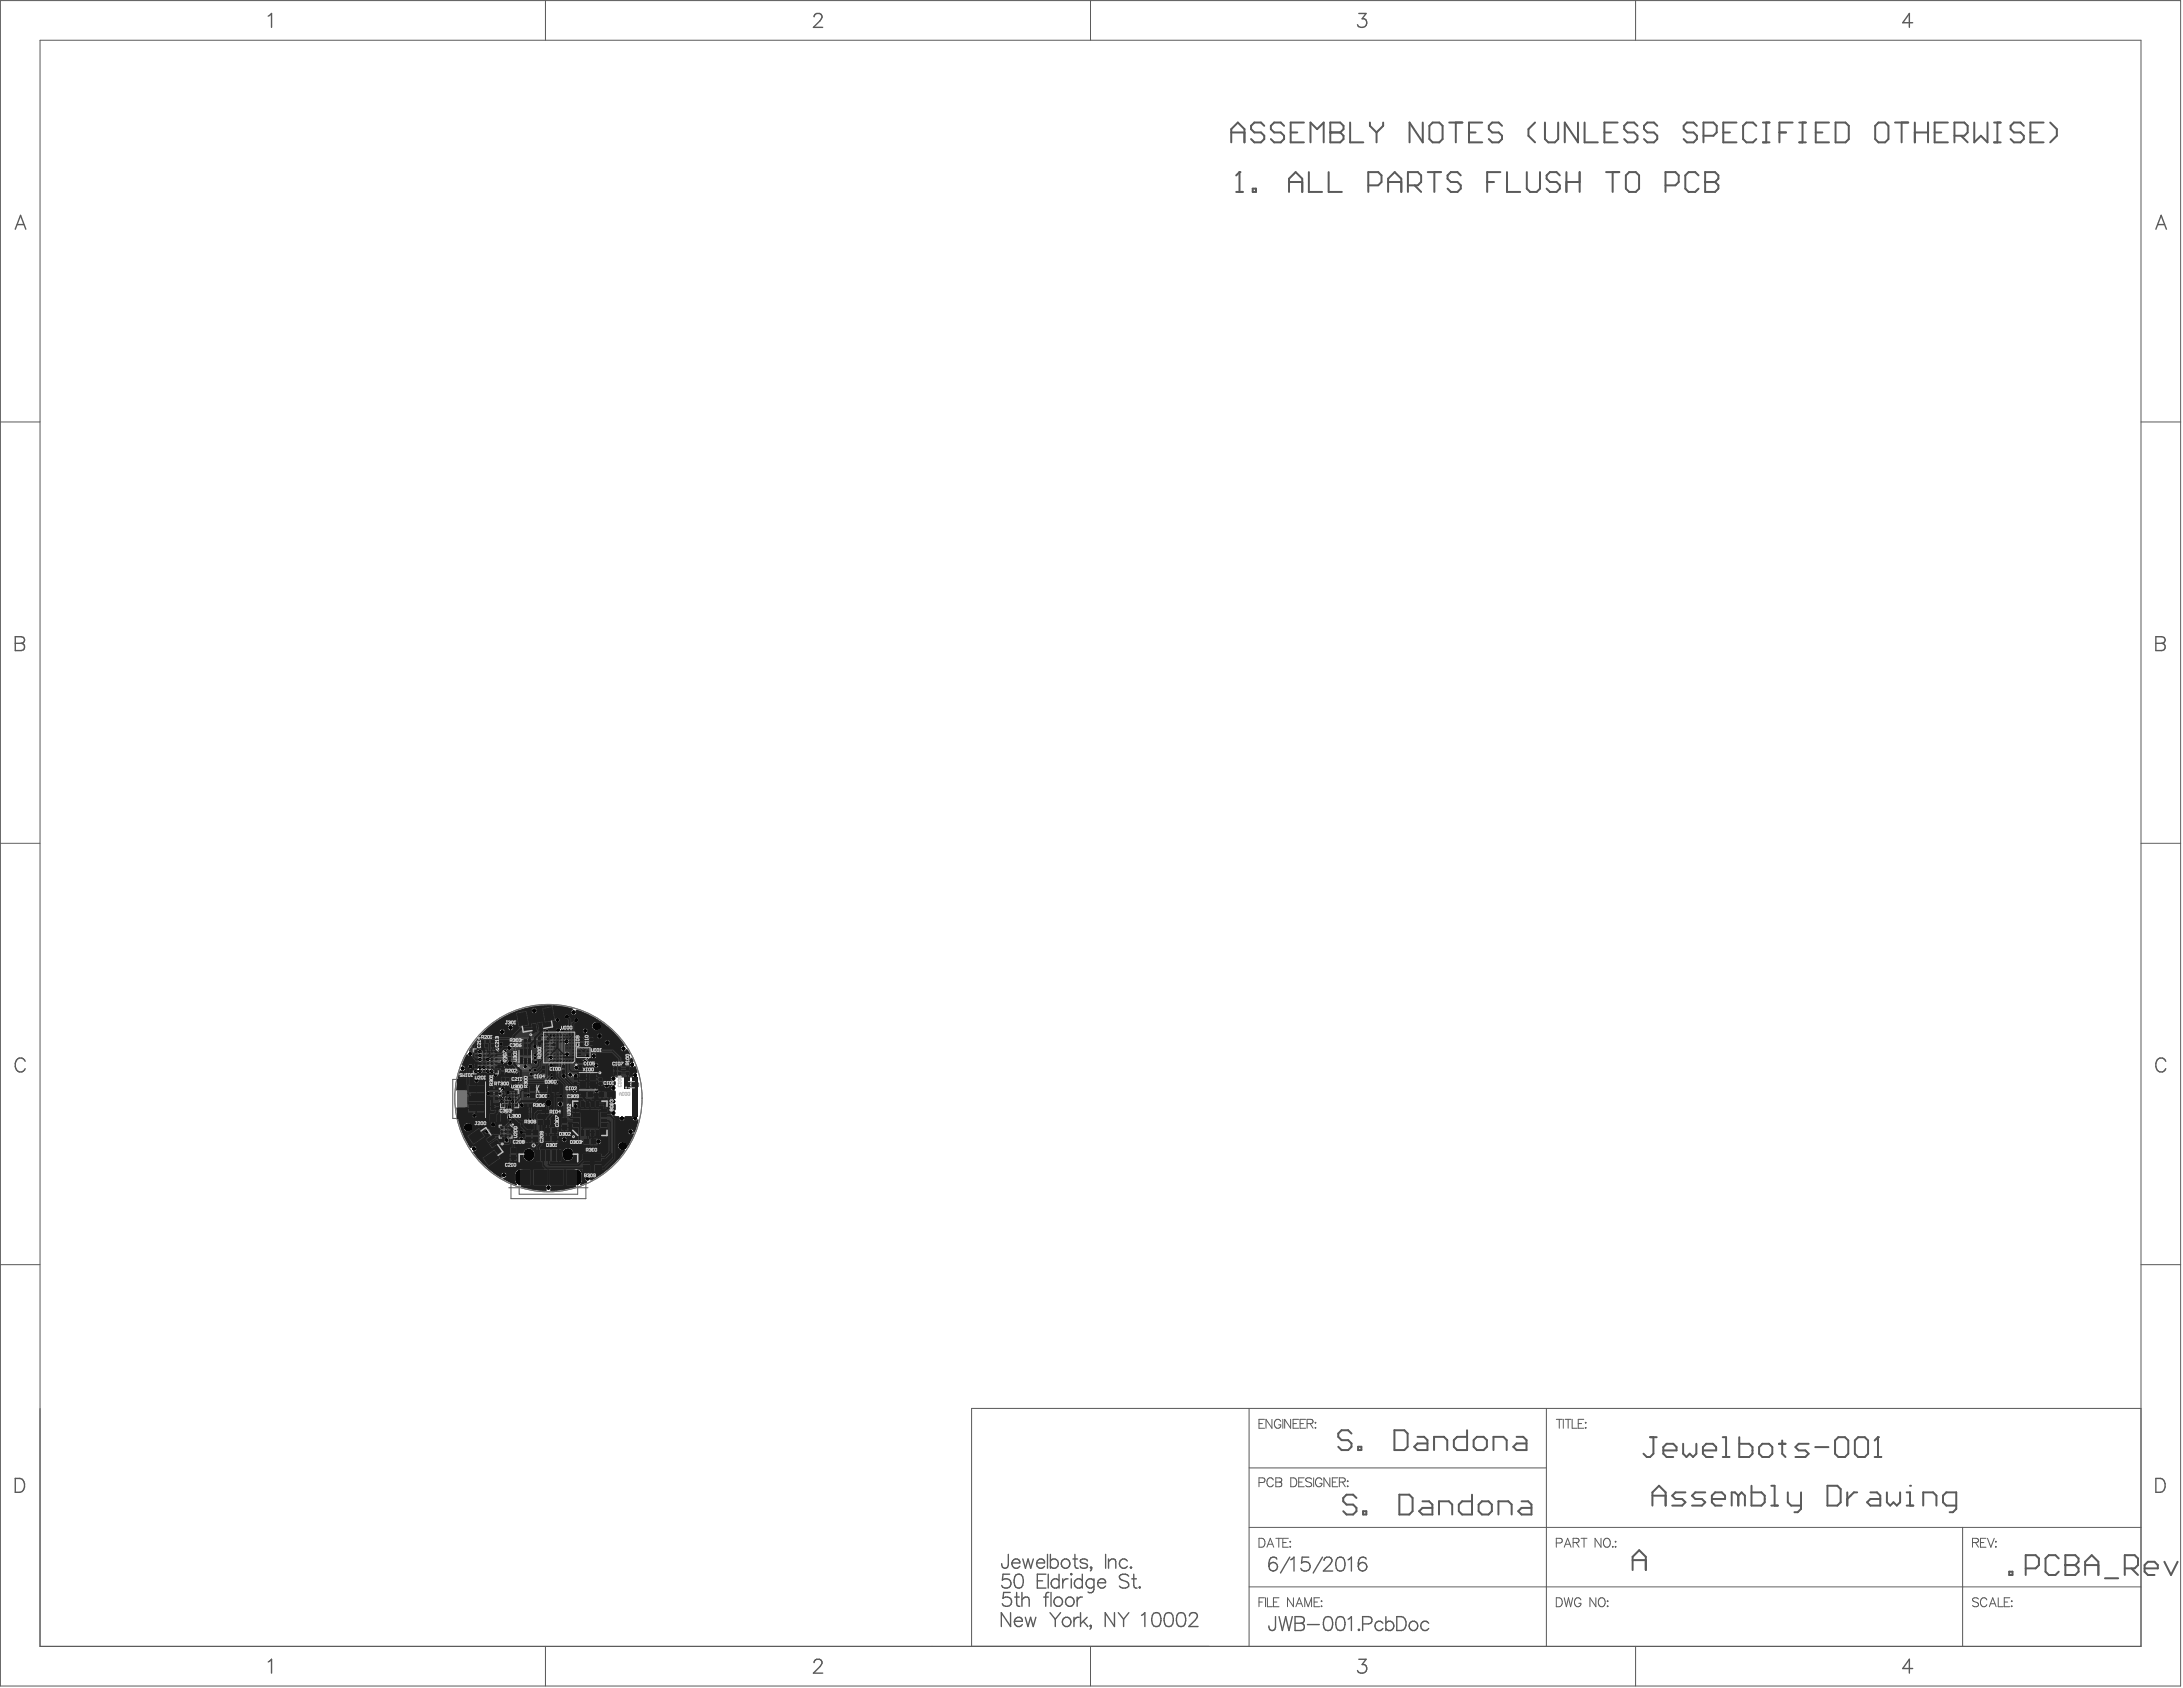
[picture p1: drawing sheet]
<svg xmlns="http://www.w3.org/2000/svg" width="931mm" height="720mm" viewBox="0 0 931 720" stroke-linecap="round" stroke-linejoin="round" font-family="sans-serif">
<g fill="none" stroke="#5a5a5a" stroke-width=".85">
<path d="M704 613h2.8M705.4 613v7.1l-1.4 1.4h-1.4l-1.4-1.4M709.6 618.7h5.7v-1.4l-1.5-1.4h-2.8l-1.4 1.4v2.8l1.4 1.4h2.8M718.1 615.9v4.2l1.4 1.4 1.4-1.4 1.4 1.4 1.4-1.4v-4.2M726.5 618.7h5.7v-1.4l-1.4-1.4h-2.9l-1.4 1.4v2.8l1.4 1.4h2.9M735 613h1.4v8.5M742 613v8.5h4.3l1.4-1.4v-2.8l-1.4-1.4h-4.3M751.9 615.9h2.8l1.4 1.4v2.8l-1.4 1.4h-2.8l-1.4-1.4v-2.8zM758.9 615.9h2.9M760.3 614.4v5.7l1.5 1.4M771.6 615.9h-4.2l-1.4 1.4 1.4 1.4h2.8l1.4 1.4-1.4 1.4h-4.2M774.4 617.3h5.7"/>
<path d="M782.9 614.4l1.4-1.4h2.8l1.4 1.4v5.7l-1.4 1.4h-2.8l-1.4-1.4zM792.7 613h2.9l1.4 1.4v5.7l-1.4 1.4h-2.9l-1.4-1.4v-5.7zM801.2 613v8.5M735 621.5h2.8M799.8 621.5h2.8"/>
</g>
<circle cx="801.2" cy="613" r=".42" fill="#5a5a5a"/>
<path d="M528.8 73.4v8.5M527.4 81.9h2.8M801.2 613l-1.4 1.4" fill="none" stroke="#5a5a5a" stroke-width=".85"/>
<circle cx="528.8" cy="73.4" r=".42" fill="#5a5a5a"/>
<g fill="none" stroke="#5a5a5a" stroke-width=".85">
<path d="M528.8 73.4l-1.4 1.4M549.9 77.6h5.7M558.4 73.4v8.5h5.6M566.8 73.4v8.5h5.7M583.8 79.1h4.2l1.4-1.5v-2.8l-1.4-1.4h-4.2v8.5M592.2 77.6h5.6M600.7 79.1h4.2l1.4-1.5v-2.8l-1.4-1.4h-4.2v8.5M603.5 79.1l2.8 2.8M609.1 73.4h5.6M611.9 73.4v8.5M623.2 74.8l-1.4-1.4h-2.8l-1.4 1.4v1.4l1.4 1.4h2.8l1.4 1.5v1.4l-1.4 1.4h-2.8l-1.4-1.4M634.5 77.6h2.8"/>
<path d="M640.1 73.4h-5.6v8.5M642.9 73.4v8.5h5.7M651.4 73.4v7.1l1.4 1.4h2.8l1.4-1.4v-7.1M665.5 74.8l-1.4-1.4h-2.9l-1.4 1.4v1.4l1.4 1.4h2.9l1.4 1.5v1.4l-1.4 1.4h-2.9l-1.4-1.4M668.3 77.6h5.6M668.3 73.4v8.5M673.9 73.4v8.5M685.2 73.4h5.6M688 73.4v8.5M695.1 73.4h2.8l1.4 1.4v5.7l-1.4 1.4h-2.8l-1.5-1.4v-5.7zM710.6 79.1h4.2l1.4-1.5v-2.8l-1.4-1.4h-4.2v8.5M724.6 74.8l-1.4-1.4h-2.8l-1.4 1.4v5.7l1.4 1.4h2.8l1.4-1.4"/>
<path d="M727.5 73.4v8.5h4.2l1.4-1.4v-1.4l-1.4-1.5h-4.2M534.4 80.5h1.5v1.4h-1.5zM549.9 81.9v-5.7l2.9-2.8 2.8 2.8v5.7M592.2 81.9v-5.7l2.8-2.8 2.8 2.8v5.7"/>
</g>
<circle cx="727.5" cy="77.6" r=".42" fill="#5a5a5a"/>
<g fill="none" stroke="#5a5a5a" stroke-width=".85">
<path d="M727.5 73.4h4.2l1.4 1.4v1.4l-1.4 1.4h-4.2M705 638h5.6M719.1 636.6h-4.3l-1.4 1.4 1.4 1.4h2.9l1.4 1.4-1.4 1.4h-4.3M727.5 636.6h-4.2l-1.4 1.4 1.4 1.4h2.8l1.4 1.4-1.4 1.4h-4.2M730.3 639.4h5.7v-1.4l-1.4-1.4h-2.9l-1.4 1.4v2.8l1.4 1.4h2.9M741.6 638l-1.4-1.4h-1.4v5.6M741.6 638v4.2M741.6 638l1.4-1.4 1.4 1.4v4.2M747.2 633.8v8.4h4.3l1.4-1.4v-2.8l-1.4-1.4h-4.3M755.7 633.8h1.4v8.4M762.7 636.6v4.2l1.4 1.4h4.3M768.4 636.6v7l-1.4 1.4h-1.4"/>
<path d="M779.6 633.8h4.3l1.4 1.4v5.6l-1.4 1.4h-4.3zM788.1 636.6v5.6M792.3 636.6h-1.4l-2.8 2.8M798 636.6h2.8l1.4 1.4v4.2h-4.2l-1.4-1.4 1.4-1.4h4.2M805 636.6v4.2l1.4 1.4 1.4-1.4 1.4 1.4 1.4-1.4v-4.2M813.5 636.6h1.4v5.6M705 642.2v-5.6l2.8-2.8 2.8 2.8v5.6M755.7 642.2h2.8M813.5 642.2h2.8"/>
</g>
<circle cx="814.9" cy="633.8" r=".42" fill="#5a5a5a"/>
<path d="M820.5 642.2v-5.6h4.2l1.4 1.4v4.2M834.6 642.2h-4.2l-1.4-1.4v-2.8l1.4-1.4h4.2v7l-1.4 1.4h-1.4M696.5 669.7v-5.6l2.8-2.9 2.9 2.9v5.6M696.5 665.5h5.7M857.2 670.4h1.4v1.4h-1.4zM864.2 669h4.3l1.4-1.4v-2.8l-1.4-1.4h-4.3v8.4M878.3 664.8l-1.4-1.4h-2.8l-1.4 1.4v5.6l1.4 1.4h2.8l1.4-1.4M881.1 663.4v8.4h4.3l1.4-1.4v-1.4l-1.4-1.4h-4.3" fill="none" stroke="#5a5a5a" stroke-width=".85"/>
<circle cx="881.1" cy="667.6" r=".42" fill="#5a5a5a"/>
<g fill="none" stroke="#5a5a5a" stroke-width=".85">
<path d="M525.3 56.5h5.6M539.4 53.7l-1.4-1.4h-2.9l-1.4 1.4v1.4l1.4 1.4h2.9l1.4 1.4v1.4l-1.4 1.4h-2.9l-1.4-1.4M547.8 53.7l-1.4-1.4h-2.8l-1.4 1.4v1.4l1.4 1.4h2.8l1.4 1.4v1.4l-1.4 1.4h-2.8l-1.4-1.4M550.6 56.5h2.9M556.3 52.3h-5.7v8.4h5.7M567.6 52.3v8.4h4.2l1.4-1.4v-1.4l-1.4-1.4h-4.2M525.3 60.7v-5.6l2.8-2.8 2.8 2.8v5.6M559.1 60.7v-8.4l2.8 2.8 2.8-2.8v8.4M881.1 663.4h4.3l1.4 1.4v1.4l-1.4 1.4h-4.3M889.6 667.6h5.6M889.6 671.8v-5.6l2.8-2.8 2.8 2.8v5.6M898 673.2h5.7"/>
<path d="M906.5 669h4.2l1.4-1.4v-2.8l-1.4-1.4h-4.2v8.4M909.3 669l2.8 2.8M914.9 669h5.7v-1.4l-1.4-1.4h-2.8l-1.5 1.4v2.8l1.5 1.4h2.8M923.4 666.2l2.8 5.6 2.8-5.6"/>
</g>
<circle cx="567.6" cy="56.5" r=".42" fill="#5a5a5a"/>
<g fill="none" stroke="#5a5a5a" stroke-width=".85">
<path d="M567.6 52.3h4.2l1.4 1.4v1.4l-1.4 1.4h-4.2M576 52.3v8.4h5.6M584.5 52.3v1.4l2.8 2.8M587.3 56.5v4.2M590.1 52.3v1.4l-2.8 2.8M607 52.3v8.4l-5.6-8.4v8.4M611.2 52.3h2.8l1.5 1.4v5.6l-1.5 1.4h-2.8l-1.4-1.4v-5.6zM618.3 52.3h5.6M621.1 52.3v8.4M626.7 56.5h2.8M632.4 52.3h-5.7v8.4h5.7M640.8 53.7l-1.4-1.4h-2.8l-1.4 1.4v1.4l1.4 1.4h2.8l1.4 1.4v1.4l-1.4 1.4h-2.8l-1.4-1.4"/>
<path d="M654.9 52.3l-2.8 2.8v2.8l2.8 2.8M659.1 52.3v7l1.4 1.4h2.9l1.4-1.4v-7M673.2 52.3v8.4l-5.6-8.4v8.4M676 52.3v8.4h5.7M684.5 56.5h2.8M690.1 52.3h-5.6v8.4h5.6M698.6 53.7l-1.4-1.4h-2.9l-1.4 1.4v1.4l1.4 1.4h2.9l1.4 1.4v1.4l-1.4 1.4h-2.9l-1.4-1.4M707 53.7l-1.4-1.4h-2.8l-1.4 1.4v1.4l1.4 1.4h2.8l1.4 1.4v1.4l-1.4 1.4h-2.8l-1.4-1.4M723.9 53.7l-1.4-1.4h-2.8l-1.4 1.4v1.4l1.4 1.4h2.8l1.4 1.4v1.4l-1.4 1.4h-2.8l-1.4-1.4M726.8 57.9h4.2l1.4-1.4v-2.8l-1.4-1.4h-4.2v8.4M735.2 56.5h2.8M740.8 52.3h-5.6v8.4h5.6"/>
<path d="M749.3 53.7l-1.4-1.4h-2.8l-1.4 1.4v5.6l1.4 1.4h2.8l1.4-1.4M752.1 52.3h2.8M753.5 52.3v8.4M759.2 56.5h2.8M764.8 52.3h-5.6v8.4M767.6 52.3h2.8M769 52.3v8.4M774.7 56.5h2.8M780.3 52.3h-5.6v8.4h5.6M783.1 52.3h4.2l1.4 1.4v5.6l-1.4 1.4h-4.2zM801.4 52.3h2.8l1.5 1.4v5.6l-1.5 1.4h-2.8l-1.4-1.4v-5.6zM808.5 52.3h5.6"/>
<path d="M811.3 52.3v8.4M816.9 56.5h5.7M816.9 52.3v8.4M822.6 52.3v8.4M825.4 56.5h2.8M831 52.3h-5.6v8.4h5.6M833.8 57.9h4.3l1.4-1.4v-2.8l-1.4-1.4h-4.3v8.4M836.6 57.9l2.9 2.8M842.3 52.3v8.4l2.8-2.8 2.8 2.8v-8.4M850.7 52.3h2.9M852.1 52.3v8.4M863.4 53.7l-1.4-1.4h-2.8l-1.4 1.4v1.4l1.4 1.4h2.8l1.4 1.4v1.4l-1.4 1.4h-2.8l-1.4-1.4"/>
<path d="M866.2 56.5h2.8M871.9 52.3h-5.7v8.4h5.7M874.7 52.3l2.8 2.8v2.8l-2.8 2.8M752.1 60.7h2.8M767.6 60.7h2.8M850.7 60.7h2.9M576.6 611.5l-1.4-1.4h-2.8l-1.5 1.4v1.4l1.5 1.4h2.8l1.4 1.4v1.4l-1.4 1.4h-2.8l-1.5-1.4M579.4 617.1h1.4v1.4h-1.4zM594.9 610.1h4.2l1.4 1.4v5.6l-1.4 1.4h-4.2zM604.8 612.9h2.8l1.4 1.4v4.2h-4.2l-1.4-1.4 1.4-1.4h4.2M611.8 618.5v-5.6h4.2l1.4 1.4v4.2M625.9 610.1v8.4h-4.2l-1.4-1.4v-2.8l1.4-1.4h4.2"/>
<path d="M630.1 612.9h2.8l1.4 1.4v2.8l-1.4 1.4h-2.8l-1.4-1.4v-2.8zM637.2 618.5v-5.6h4.2l1.4 1.4v4.2M647 612.9h2.8l1.5 1.4v4.2h-4.3l-1.4-1.4 1.4-1.4h4.3M578.7 639l-1.4-1.4h-2.8l-1.4 1.4v1.4l1.4 1.4h2.8l1.4 1.4v1.4l-1.4 1.4h-2.8l-1.4-1.4M597 637.6h4.2l1.4 1.4v5.6l-1.4 1.4h-4.2zM628 637.6v8.4h-4.2l-1.4-1.4v-2.8l1.4-1.4h4.2M581.5 644.6h1.4v1.4h-1.4zM606.9 640.4h2.8l1.4 1.4v4.2h-4.2l-1.4-1.4 1.4-1.4h4.2M613.9 646v-5.6h4.2l1.5 1.4v4.2M632.2 640.4h2.9l1.4 1.4v2.8l-1.4 1.4h-2.9l-1.4-1.4v-2.8zM639.3 646v-5.6h4.2l1.4 1.4v4.2M649.1 640.4h2.9l1.4 1.4v4.2h-4.3l-1.4-1.4 1.4-1.4h4.3"/>
</g>
<g fill="none" stroke="#5a5a5a" stroke-width=".43">
<path d="M.2 .3h930.1v718.9h-930.1zM17.1 17.2h896.3v685.1h-896.3zM232.7 .3v16.9M465.2 .3v16.9M697.8 .3v16.9M.2 180h16.9M913.4 180h16.9M.2 359.7h16.9M913.4 359.7h16.9M209.8 439.3l5 5-5 4.9-4.9-4.9zM210.5 437.9l5.7 5.7-7.1 7-5.6-5.6zM220 431.8l15.8-2.8 2 10.8-15.9 2.8z"/>
<path d="M222 432.9l12.4-2.2 1.3 7.4-12.4 2.2zM229.3 433.6l.3 1.4-.5 .3-.3-.2M229.6 433.5l-.5 .1M229.8 439.7h1.6v3.7h-1.6zM230.2 433.7l.8-.4 .4 .5M231.1 434.1l.3 .2-.1 .6-.9-.1M231.1 434.1l-.2 .1M231.3 439.6h14.4v14.4h-14.4zM231.4 433.8h.1M231.4 433.8l-.3 .3M232.1 433.1l.8 .1 .2 1.1-.2 .4-.9-.2-.2-1.1zM233.7 432.8h.1"/>
<path d="M233.7 432.8l.3 1.7M233.7 432.8l-.2 .3M234.3 434.4l-.6 .1M236.6 429.5l15.9 5.8-1.4 4-15.9-5.8zM239 431.4l.7-.3 1 .3 .4 .7-.8 2.1-.7 .4-1-.4-.4-.7zM242.1 432.5l.7-.3 1.1 .4 .3 .7-.8 2.1-.7 .3-1-.4-.3-.7zM242.3 433.8l3.1 1.2M244.4 432.8l-1.1 3.2M244.8 436.5l1.1 .3M246.5 433.5h.1M246.5 433.5l-1.2 3.2M246.5 433.5l.3 .7"/>
<path d="M248 434.1l1.1 .4M248.6 434.3l-1 2.6 .3 .7 .6 .2 .7-.3M255.5 439.8l1 1v.6l-1.3 1.3h-.6l-1-1zM257.4 437.9l7.1 7.1-5.7 5.6-7-7zM258.1 439.3l5 5-5 4.9-4.9-4.9zM201.5 450.9v2.8l.6 .5h1.1l.5-.5v-2.8M201.6 459.3h11v8.4h-11zM201.8 447.3h10.9v10.9h-10.9zM202.2 447.7h10.1v10.1h-10.1zM202.6 459.8h9v7.4h-9zM204.9 451.5l.5-.6h1.1l.6 .6v.5l-2.2 2.2h2.2M204.9 444.3h.5l.2-.5-.7-.2v1"/>
<path d="M205 445.3h3.7v1.7h-3.7zM205 443.2h3.7v1.8h-3.7zM205.2 444.3l.4 .3M205.4 446.9l1-1h.6l1.2 1.3v.6l-.9 .9M205.6 452.8h3.3M205.8 446.5l.2 .2M206.1 443.6l-.2 .2M206.3 446.2h1.1M206.3 445.7l-.5 .2M206.3 444.1h1.1M206.4 443.6l.2 .4-.7 .6M206.5 446.5l-.2 .2"/>
<path d="M206.8 445.6v1.1l.6-.8h-.6M206.8 443.6v1.1M207.1 443.6v1M207.3 451.1v3.3M207.4 443.6v1M207.6 445.3v-.6l.6-.7h.7l.3 .3v2.6l1.2-1.3 .2 .2M207.9 446.7v-1.1h-2.1v1.1h2.3M207.9 445.7h.1M207.9 445.7v1M207.9 445.7l-.1 .2M208.1 443.6h.1M208.1 443.6v1"/>
<path d="M208.1 443.6l-.2 .2M208.2 444.6l-2.4 .1v-1.1h2.1v1.1M208.7 443.1l2.3 2.3M208.7 450.9h1.1l.6 .6v2.2l-.6 .5h-1.1l-.5-.5v-2.2zM209.1 445.7l-.5 .5h.7M209.2 443.4h1.7v3.7h-1.7zM209.5 445.2h1.1M209.6 444.1h.1M209.6 444.1l.2 .2M209.6 444.1h1M209.8 445.3v-.7l.8 .7M209.8 445.6v.7"/>
<path d="M209.9 442.8h.1M209.9 442.8l-.3 .1 .2 .5M209.9 442.8l.2 .1M210 444.7v1.1M210.1 442.9h.5l-.2 .5M210.1 442.9v.2M210.1 442.1h.6l1.3 1.3v.6l-.6 .7h-.7l-1.2-1.3v-.6zM210.6 443.9v2.4h-1.1v-2.1h1.1M210.6 446.1l-.2 .2M211 443.1l-2.3 2.3M211.5 454.2h1.1M212.1 450.9h.1"/>
<path d="M212.1 450.9v3.3M212.1 450.9l-.6 .6M212.9 440.6h.1M212.9 440.6v.6M212.9 441.2l1 .3v.6l-.6 .7h-.7M212.9 440.6l-.9-.3-.6 .6v.6M212.9 441.2l-.3 .3M213 459.9h1.7v1.3l-.8-.4-.9 .4v.9l.4 .5h.9l.4-.5M213.3 458.7h9v5h-9zM213.4 459.7h.4M213.5 454.9h1.9v3.7h-1.9zM213.6 459.7v1"/>
<path d="M213.9 456.7h1.1M213.9 455.7h1.1v2.1h-1.1zM213.9 454.8h1M214.3 459.7h2.3v1.1h-2.1v-1.1M214.3 454.8l.1 .6 .5-.1M214.3 455.1l-.4 .3M214.4 459.7v1M214.4 456.2v1.1M214.8 455.8l.1 .1M214.8 457.8l.1 .1M214.9 454.6h3.7v1.7h-3.7zM214.9 457.1h3.7v1.6"/>
<path d="M214.9 459.6h5.8v3.2h-5.8zM214.9 457.3l-.8 .1-.2-.5h1v1.8M214.9 456.3l-.3 .1-.7-.6v.6M214.9 458.3l-.3 .1-.7-.6v.6M215.7 455.7l.1 .2M215.7 457.4h2.5l.1 .8-2.6 .3zM215.7 458.2l.1 .2M215.8 454.9l-.1 .2M215.8 457.4l-.1 .1M216.1 459.7l-.2 .2M216.2 455.5h1.1M216.2 454.9l.1 .2"/>
<path d="M216.2 457.9h1.1M216.2 457.4l.1 .1M216.3 455.7l-.1 .2M216.3 458.2l-.1 .2M216.4 459.7l.2 .2M216.6 448.8h1.8v3.7h-1.8zM216.7 454.9l.6 .7-.1 .3M216.7 455.7l.1 .2M216.7 458.2l.1 .2M216.7 454.9v1.1M216.9 449.6h1.1v2.1h-1.1zM216.9 450.6h1.1"/>
<path d="M217 449.6v-.7l.8 .7M217.2 458.4l.1-.4-.6-.6v1.1M217.3 450.9h.1M217.3 450.9l-.3 .2 .2 .5M217.3 450.9l.7 .2M217.5 450.1v1.2M217.7 452.6v-.5l-.5-.2-.2 .7h1M217.8 454.9v1zM217.8 457.4v1zM217.8 459.6v3.2M218 451.4l-.2 .2M218 450.1l-.8-.2v.7"/>
<path d="M218 451.9l-.3 .4M218 450.4l-.2 .2M218.2 454.9v-8h9.6v8h-12.1v1.1l2.5-.1v-1M218.7 454.9l.6 .8-.6 .2M218.7 457.9l.6 .5M218.8 457.4l.5 .1-.1 .4h-.5zM220.7 447.2h4.5v7.4h-4.5zM221.1 447.1h6v7.2h-6zM221.1 456.8v1l.7-.2-.2-.5h-.5M221.2 456.4h3.7v1.8h-3.7zM221.3 450.9h3.3M221.5 448.1h5.2v5.2h-5.2z"/>
<path d="M221.8 456.8l-.3 .3M221.9 448.2l.4-.4h1.8l.5 .4v.9l-.5 .5h-1.8l-.4-.5zM221.9 453.1l.9 .9M222.3 456.8l-.2 .2M222.3 454.9l-.4-.5v-.8l.4-.5h1.8l.5 .5v.8l-.5 .5M222.4 450.7h3.3M222.5 457.3h1.1M222.6 456.8l.2 .7M222.8 457.5h.1M222.8 457.5l-.2 .3-.5-.2M223 449.2v3.4M223.1 443.8h.5l.1-.5-.6-.2v1"/>
<path d="M223.1 456.8v1.1M223.1 457.6l.2 .2M223.2 442.7h3.6v1.8h-3.6zM223.2 445h3.6v1.6h-3.6zM223.2 450.9l.3 1.2M223.2 450.9l-.4-.5-.9 .5v.9l.4 .4M223.3 448.5h.1M223.3 452.7h1.4l.2 .2-.2 .9h-1.4M223.3 448.5h1.6M223.3 448.5l.2 .3M223.3 457.8h.1M223.3 456.8v1"/>
<path d="M223.4 443.8l.3 .3M223.5 449.3h1.2l.2 .9-.2 .2h-1.2l-.2-.2zM223.7 450.4h.1M223.7 450.4l-.5 .5M223.8 451h.1M223.8 451l1.1 .3-.2 .8M223.8 451l-.5 .3M224 457.6l.1 .2M224 445.3h2.1v1.1l-.1-.9 .5-.1 .1 .8-2.6 .2zM224 443.1h2.1v1.1h-2.1zM224 446.2l.1 .2M224.1 443.3l.5-.2 .1 .4"/>
<path d="M224.1 444l.1 .1M224.1 449.1v3.3M224.1 456.8v1.1h-2.1v-1.1h2.3M224.1 457.8h.1M224.1 450.4l.5 .5v.9l-.5 .4M224.5 445.8h1.1M224.5 445.4l-.5 .1M224.6 445.6v.9l-.5 .4M224.6 445.5l-.5-.4h-1.8l-.4 .5v.9l.4 .4M224.6 446.2l-.1 .2M224.7 443.5h.1M224.7 443.5l-.1 .6"/>
<path d="M224.9 448.2v.6M225 445.5l.5-.1 .1 .3M225 446.2l.1 .2M225 443.1v1.1M225 445.3v1.1M225.1 443.3h.6l-.1 .8M225.1 444l.1 .1M225.6 443.6h-1.2M225.6 445.7h.1M225.6 445.7l-.1 .7M226.1 443.3l.5-.2 .1 .4M226.4 443.6h.2"/>
<path d="M226.6 443.6v.5l-.5-.1M226.7 443.5h.1M226.7 443.5l-.1 .1M227 445.9h.5l.1 .3-.5 .2zM227.6 445.4l-.6 .5M227.6 448.9h1.9v3.7h-1.9zM228 450.7h1.1M228.1 450.9h.1M228.1 450.9h1M228.1 450.3l.3 .1M228.2 451.6l-.2 .2h1.1M228.2 449.8l-.1 .1"/>
<path d="M228.2 450.8l-.1 .1M228.4 450.4h.1M228.6 450.1v1.2M228.7 448.8v.5l-.5 .1-.1-.6h1M228.7 449.1l.4 .3M228.9 449.8l.2 .1M229.1 451.6l-.7 .7-.3-.2-.1-2.4h1.1v2.6M229.1 450.3l-.7 .1M229.6 444h1.1M229.6 443h1.1v2.1h-1.1zM229.7 444.5l.3-.2 .7 .7M229.7 444.8l.1 .2"/>
<path d="M229.7 443.8l.1 .2M229.8 443v-.7l.9 .2-.2 .5M229.8 443.3l-.1 .2M230 441.6h1.1M230.1 441.7h.1M230.1 442.5h.1M230.1 443.3h.1M230.1 441.7h1M230.1 442.5h1M230.2 443.5v1.1M230.2 452.2h5v6.2h-5zM230.3 440.5v.7"/>
<path d="M230.3 441.5l-.2 .2M230.3 442.3l-.2 .2M230.3 443.2l-.2 .1M230.3 446v-.5l-.5-.2-.1 .7h1M230.5 443.3l.2 .2M230.5 453.8h4.4v3h-4.4zM230.6 441v1.1M230.7 445.3l-.4 .4M230.7 443.8l-.2 .2M230.9 454.4h1.7v3.7h-1.7zM231 440.5l.1 .2M231 455.3h3.4"/>
<path d="M231.1 442.2h-1.8v3.7h1.8v-5.4h-1.1v2.1h1.1M231.1 441l-.1 .2M231.2 458.5h1l-.5-.5v.7M231.2 457.2l.9-.2 .1 .5h-1v-2.3h1.1v2.1h-1.1M231.2 456.3h1M231.2 455.7l.2 .1M231.4 455.2l-.2 .1M231.6 456.2l.3-.3v-1.1l-.9-.3-.2 .3v1.1l.2 .3h1.3M231.8 455.7v1.1M231.9 454.5l-.6 .6M232 440.3h12.9v13h-12.9zM232.1 455.2v.6"/>
<path d="M232.1 456.2l.1 .1M232.2 456.3h.1M232.4 454.5h.6M232.4 455.9l.3 .3M232.7 456.2h.1M232.7 453.6v3.4M234 442.8h1.8v3.6h-1.8zM234.1 454.5l.8 .3v1.1l-.3 .3-.8-.3v-1.1zM234.4 443.6h1.1v2.1h-1.1zM234.4 444.6h1.1M234.4 443.8h.1M234.4 443.8h1"/>
<path d="M234.6 444.5h.6l.2 .5-.8 .2zM234.6 445.5v.7l.8-.7v.7M234.6 443.7l-.2 .1M234.9 444.1v1.1M235.1 442.7l-.2 .6-.5-.1v-.5h1M235.1 443l.3 .3M235.3 445.7v1.7l.3 .3 1-.3v-1.7M235.4 443.7v.3M235.8 454.5l.8 .3v1.1l-.3 .3-.8-.3v-1.1zM236.3 453.6h1.8v3.7h-1.8zM236.7 455.1l.8-.2v.7l-.8-.2 1 .1M236.7 457.4h1l-.2-.7-.5 .2v.5"/>
<path d="M236.7 456.2h1M236.7 456.7l.3 .4M236.8 442.8h1.8v3.7h-1.8zM236.8 446.8h3.3M237.1 443.6h1.1v2.1h-1.1zM237.1 444.6h1.1M237.2 454.9v1.1M237.2 443.9h.1M237.2 445.7h.1M237.2 444.7l.8-.2 .2 .5-.8 .2zM237.2 443.9h1M237.3 447.7h.7"/>
<path d="M237.4 443.7l-.2 .2M237.4 445.5l-.2 .2M237.6 445.7h.1M237.6 445.7v2M237.6 445.7l-.3 .3M237.7 456.2h.1M237.7 453.9v.7h-.5v-.7l-.5 .2-.1 2.4h1.1v-2.1h-1.1l.2 .2M237.7 456.2l-.2 .2M237.7 444.1v1.1M237.9 442.7v.5l-.5 .2-.2-.7h1M237.9 443l.3 .4M238.2 443.7v.3"/>
<path d="M238.2 445.5v.4M238.5 445.1v3.4M239.3 445.7l1 .3v1.4l-.3 .3-1-.3v-1.4zM239.6 454.1h1.6v3.7h-1.6zM239.9 456.9l.8-.2 .2 .5h-1v-2.3h1.1v2.1h-1.1M239.9 456h1.1M239.9 455.4l.1 .2M239.9 456.1h1M240 457.7v.7l.9-.2-.2-.5M240 454.9l-.1 .2M240.4 455.4v1.1M240.7 454.9v.7"/>
<path d="M240.7 455.9l.2 .2M240.9 456.1h.1M241 446l.3-.3 1 .3v1.4l-.3 .3-1-.3zM244.7 459.3h1.7v3.7h-1.7zM245.9 457.6h10v7.4h-10zM246.1 447.1h5.5v3.8h-5.5zM246.1 458.7v.6l-.7-.6-.3 .1 .2 .5M246.4 447.5h4.8v3h-4.8zM246.6 448.1v1.4l.2 .3 .9-.3v-1.4M246.9 452h1.7v3.7h-1.7zM247.2 453.9h1.1M247.3 453.7h.1"/>
<path d="M247.3 451.4v.7h.5l-.2-.5 .5-.2v.7M247.3 453.7h1M247.3 453.7l.2 .2M247.4 442.6h1.6v3.7h-1.6zM247.4 458.4h7v5.7h-7zM247.5 454.2v.7M247.6 444.5h1.1M247.7 444.3h.1M247.7 444.3h1M247.7 444.3l.2 .2M247.8 453.3v1.1M247.9 444.8v.7"/>
<path d="M248.1 454.2l.2 .2M248.2 449h1.3M248.2 443.9v1.1M248.2 449.8h.6M248.2 442l-.1 .7-.4-.2 .2-.5h.7v.7M248.3 452.8h-1.1v2.1h1.1v-2.3h-1l.2 .5 .8-.2M248.3 454.7l-.2 .2M248.5 448.1h.1M248.5 448.1l-.3 .3M248.5 448.1v1.7M248.6 444.8l.1 .2M248.7 443.4h-1.1v2.1h1.1v-2.3h-1l.2 .5 .8-.2"/>
<path d="M248.7 445.3l-.1 .2M248.8 448.4v1.3M249.9 448.1l.8 .3v1.1l-.3 .3-.8-.3v-1.1zM251.3 449.8h.5M251.3 442.5h1.7v3.6h-1.7zM251.5 448.1h.1M251.5 448.1v1.7M251.5 448.1l-.2 .3M251.6 444.3h1.1M251.7 444.2h.1M251.7 443.3h.1M251.7 443.3h1"/>
<path d="M251.7 444.2h1M251.7 444.2l.2 .1M251.7 443.3l.2 .2M251.9 444.7v.6M252.2 443.7v1.1M252.5 444.7l.2 .1M252.7 443.2v2.1h-1.1v-2.1h1.1M252.7 442.5l-.2-.5-.8 .2 .2 .5h.6M252.7 445.2l-.2 .1M255.4 459.5h1.6v3.6h-1.6zM256.9 443.1l2.4 2.3M257.1 442h.6l.6 .7v.6l-.3 .3h-2.5l1.3 1.3"/>
<path d="M257.6 452h3.2v6.3h-3.2zM257.7 445.2l1.3-1.3h.6l.6 .6v.7l-1.2 1.2h-.7l-.6-.6zM258.2 455.1h2M258.2 453.3h2v3.7h-2zM258.5 458.3l-.2-.3 .2-.8h1.2l.2 .3-.2 .8M258.5 453.3l-.2-.3 .2-.8h1.2l.2 .3-.2 .8M258.5 453.9l-.2 .2 .2 .9 1.4-1.1v1.1M258.5 455.5h1.2l.2 .9-.2 .2h-1.2l-.2-.2zM259.2 454.1v2M259.3 447.4l.6 .6M259.3 443.1l-2.4 2.3M260.9 445.8h.6"/>
<path d="M261.2 457.7v.5l.5-.2-.2-.3M261.2 457.7v-.5l.5 .1-.2 .4M261.2 457.7h.3M261.4 452h3.2v6.3h-3.2zM261.5 445.8h.1M261.7 454.9h3.6v1.6h-3.6zM261.7 456.9h3.6v1.7h-3.6zM261.7 455.1l-.7 .9 .7 .1M262 455.1h2.5M262 457v-3.7h2v3.7M262.1 457.5h.1M262.1 457.5h1.6"/>
<path d="M262.2 455.1l-.1 1.3 .3 .2h1.1l.2-.2-.2-.9h-1.1l-.3 .3M262.4 453.3l-.3-.3 .3-.8h1.1l.2 .3-.2 .8M262.4 453.9l-.3 .2 .3 .9 1.3-1.1v1.1M262.4 457.2l-.3 .3M262.4 455.1v1.1h2.1M262.4 457.2v1.1M262.5 457.2l.2 .8-.5 .2v-1h2.3M262.5 455.1l.2 .9h-.7M262.9 457.7h1.1M262.9 455.7h1.1M263 454.1v2M263.4 458.2h.1"/>
<path d="M263.4 456.1h.1M263.4 455.1v1M263.4 457.2v1M263.5 455.1v1.1M263.5 457.2v1.1M263.5 458l-.1 .2M263.5 456l-.1 .1M263.7 457.2v.6M263.9 458h.6M263.9 456h.6M264 457.2l-.1 .1M264 455.1l-.1 .2"/>
<path d="M264.4 455.1l.1 .2M264.4 457.2l.1 .1M266.8 454.9h1.8v3.6h-1.8zM267.2 456.7h1.1M267.2 455.7h1.1l-.3 2.6-.8-.2zM267.2 457.8h1.1zM267.2 454.8h1v.5l-.5 .1-.2-.6M267.2 457.1h1M267.2 455.9h1M267.2 456.8h1M267.5 455.1l-.3 .3M267.7 456.2v1.1"/>
<path d="M268 455.8l.2 .1M268.2 455.9h.1M193.2 460.4h13.9v16.7h-13.9zM198.5 468.7h3.3M199.2 469.1h1.7M199.2 472.2h1.7M199.2 468.8v.6M199.2 471.9v.5M199.5 470.2h1.1l.3 .9-.3 .2h-1.1l-.3-.2zM199.5 465.5l-.3 .3 .3 .8 .5-.3 .3-.8 .6 .3-.3 .8M200.2 467.1v3.3M200.4 461.7h1.1l.6 .6v2.2l-.6 .6h-1.1l-.5-.6v-2.2z"/>
<path d="M200.6 468.8l.3 .3M200.6 471.9l.3 .3M200.9 469.1h.1M200.9 472.2h.1M200.9 467.2h-1.7l.6 .5-.6 .6h1.7M201.5 469.2h6.6v15.3h-6.6zM201.8 472h6v9.7h-6zM203.1 476.9h3.4M203.2 476.3v2.2l2.2-2.2h.6l.6 .6v1.1l-.6 .5M203.8 461.7h1.1l.5 .6v2.2l-.5 .6h-1.1l-.6-.6v-2.2zM203.8 473h2.2l.6 .5v1.1l-.6 .6h-2.2l-.6-.6v-1.1zM203.8 479.6h2.2l.6 .6v1.7h-3.4v-1.7z"/>
<path d="M204.8 475.2v3.3M204.9 469.6v2.3l1.7-1.7h-3.4M205.4 463.5h3.4M208.4 474.7h8.5v4h-8.5zM208.7 463.6h1.8v3.7h-1.8zM208.8 462.3l-.6-.6h-1.1l-.6 .6v.6l2.3 2.2h-2.3M209 470.2h1.9v3.7h-1.9zM209.1 467.5h3.6v1.8h-3.6zM209.1 464.4h1.1v2.1h-1.1zM209.1 465.4h1.1M209.1 463.5h1v.5l-.5 .2-.2-.7M209.1 466.5v.3"/>
<path d="M209.1 466.7h1M209.3 465.5v.7l.8-.2-.2-.5M209.3 464.5l-.2 .5 .7 .2M209.3 467.9v1l.5-.5h-.6M209.4 472h1.1M209.4 471h1.1v2.1h-1.1zM209.4 463.8l-.3 .4M209.5 470.1h1v.5l-.5 .1-.2-.6M209.6 464.8v1.2M209.6 471.1l-.1 .5h.5M209.6 472.1v.6l.9-.1-.2-.5M209.6 473.1v.6l.5-.1-.1-.5"/>
<path d="M209.6 477.6h1.1M209.7 475h6v3.4h-6zM209.8 465.2h.1M209.8 470.4l-.3 .3M209.8 467.9h2.1v1h-2.1zM209.9 464.5l.2 .5-.3 .2M209.9 466.5l.2 .2M210 471.6l.1 .1M210 471.4v.2M210 471.5v1.1M210.1 466.7h.1M210.1 471.7h.1"/>
<path d="M210.3 471.1l.2 .5-.4 .1M210.5 473.1v.6M210.8 468.1h-.6l.1 .8 .5-.2M210.9 467.9v1M211 476.7h3.3M211.1 464.4h1.1v2.1h-1.1zM211.1 465.4h1.1M211.2 462.9l.8-.2 .2 .5-.9 .2zM211.2 466.1h1M211.2 465.7v.7M211.2 468.6h.1M211.2 468.6l.1 .3 .5-.2"/>
<path d="M211.2 470.2h1.7v3.7h-1.7zM211.3 476.2l.8-.3 .3 .6M211.3 464.4v-.7l.9 .2-.2 .5M211.5 464.7h.1M211.5 464.7l-.3 .2 .1 .5M211.5 464.7l.7 .2-.2 .5M211.5 468.4h-1.2M211.5 472h1.1M211.8 472.4v.7M211.8 467.4v-.5l-.5-.2-.1 .7h1M211.8 468.1l-.5-.2-.1 .7M211.9 476.8h.2"/>
<path d="M212 471.4h.1M212 469.4h.1M212 469.4l-.4 .2 .2 .5M212 471.4l-.4 .2 .2 .5M212 471.4l.1 .2M212 469.4l.1 .2M212.1 471.5v1.1M212.1 461.7v3.4h-2.2M212.1 469.6h.5l-.1 .5M212.1 469.6v.1M212.1 471.6v.1M212.1 471.6h.5"/>
<path d="M212.1 476.8l.3 .2-.3 .6-.8-.3M212.2 466.7l-.4 .4M212.2 467.9l.3 .3M212.4 476.5h.1M212.4 476.5l-.3 .3M212.5 472.4l.1 .2M212.6 463.6h-1.9v3.7h1.9M212.6 470.9l-.8 .2-.2-.5h1v2.5h-1.1v-2.1h1.1M212.6 472.9l-.1 .2M212.6 471.9l-.1 .2M212.7 475v3.4M212.8 467.9v1h-.5l-.1-.5 .6-.2"/>
<path d="M213.2 475.9l.9 .3v1.1l-.3 .3-.8-.3v-1.1zM213.6 460.7h.1M213.8 460.6l-.2 .1M213.9 465.2h7v7h-7zM214.4 460.7h.1M214.6 460.6l-.2 .1M214.9 467.8v1.4l.3 .3 .8-.3v-1.4M214.9 475.9l.8 .3v1.1l-.2 .3-.9-.3v-1.1zM214.9 460.4l.6-.7v1.1M214.9 460.6h.7M215 460.3h1.1M215.1 463.8v3.1h6.3"/>
<path d="M215.9 460.6h.7M216.2 478.5h3.1v6.3h-3.1zM216.2 461.2h3.2M216.4 464.4h3.7v2h-3.7zM216.4 464.9l-.2-.3-.9 .3v1.1l.3 .3 .8-.3M216.6 468.1l.8-.3 .3 .6M216.7 468.7h1.4M216.7 479.8h2v3.7h-2zM217 464.9l.8-.3 .3 .3-.3 .5M217 466l.3 .3M217.1 479.9l-.3-.3 .3-.8h1.1l.3 .2-.3 .9M217.3 465.4h1.9"/>
<path d="M217.4 468v1.3M217.4 460.3l-.4-.4h-.9l-.5 .4v1.8l.5 .5h.9l.4-.5v-2.7h-3.7v1.7h3.7M217.6 465.4h.2M217.7 468.4h.1M217.7 468.4l-.3 1.1-.8-.3M217.8 465.4l.3 .3M218.1 465.7h.1M218.1 465.7l-.3 .6M218.2 464.4v2M218.5 467.8l.8 .3v1.1l-.2 .3-.9-.3v-1.1zM218.9 466.3l-.2-.3v-1.1l.2-.3 .9 .3v1.1l-.3 .3M220.1 460.3l-.5-.4h-.9l-.4 .4v.5l1.8 1.8h-1.8"/>
<path d="M220.2 467.8l.8 .3v1.1l-.3 .3-.8-.3v-1.1zM220.3 466l.3 .3 .8-.3M221 460.3l.4-.4h.9l.4 .4v1.8l-.4 .5h-.9l-.4-.5M221.1 479.9h2v3.7h-2zM221.4 463.8v8.8h-8v-7.9h8M221.4 464.6h-1.1l1.1 1.1M221.5 480l-.3-.3 .3-.9h1.1l.3 .3-.3 .9M223.3 464.4h1.8v3.6h-1.8zM223.3 471.5l.7-.1-.2-.5h-.5v1M223.4 470.4h3.7v1.9h-3.7zM223.6 465.2h1.1v2h-1.1zM223.6 466.2h1.1"/>
<path d="M223.7 471.5l.3 .4M223.7 465.6h1M223.7 467l.1 .1M223.7 466l.1 .1M223.8 465.2v-.7h.7v.7M224 466.5h.1M224 466.5l-.3 .1M224 466.5l.7 .1M224.2 465.7v1.1M224.2 470.8h2.1v1.1h-2.1zM224.3 471l.5-.1 .2 .3M224.3 468.1v-.5l-.5-.1-.1 .6h1"/>
<path d="M224.6 478.6h3.2v6.3h-3.2zM224.7 467.5l-.4 .3M224.7 467l-.2 .1M224.7 466l-.2 .1M225 471.2h.1M225 471.2l-.2 .7-.5-.2M225.2 479.9h2v3.7h-2zM225.3 470.8v1.1M225.5 462.8h3.1v6.3h-3.1zM225.5 470.9l.5 .1-.2 .9-.5-.2zM225.6 480l-.3-.3 .3-.9h1.1l.3 .3-.3 .9M225.8 471.4h-1.1"/>
<path d="M226 465.9h2M226 464.1h2v3.7h-2zM226.3 468v.6M226.3 468.3h1.6M226.6 466.4h1.1l.2 .8-.2 .3h-1.1l-.3-.3zM226.6 464.1l-.3-.2 .3-.9h1.1l.2 .3-.2 .8M226.6 464.7l-.3 .8 1.1 .3M227 470.9l-.7 .5h.5l.2 .3h-.7M227 464.9v2M227.4 465.8h.1M227.7 464.7l.2 .8-.5 .3M227.7 468l.2 .3"/>
<path d="M227.9 467.1l-.5-.6h-1.1l-.6 .6v.6l.6 .5h1.1l.5 .6v.6l-.5 .5h-1.1l-.6-.5M227.9 468.3h.1M229.1 466.5v3.4l1.1-1.1 1.1 1.1v-3.4M229.2 477.1h6v3h-6zM229.3 478.8l1.1-.2-.2-.9h-.9v1.7M229.9 478.8l.5 .6M230 462.5h9v4h-9zM230.3 463.4h1.1l.4 .4v1.5l-.4 .4h-1.1zM230.4 477.6h3.6v2h-3.6zM230.9 473.3h3.6v1.9h-3.6zM231 478l.8-.3 .3 .6M231.2 478.6h2"/>
<path d="M231.3 473.7v1l.5-.5h-.7M231.5 462.8h6v3.4h-6zM231.5 478.6h.3M231.6 473.7h2.1v1.1h-2.1zM231.8 478.6l.3 .2-.3 .6-.8-.3M232.1 478.3h.1M232.1 478.3l-.3 .3M232.1 474.2h1.1M232.2 477.6v2M232.3 468.4h3.4M232.3 473.7l.5 .2-.2 .8-.5-.1zM232.5 469.9h1.1"/>
<path d="M232.6 463.8l.4-.4h.8l.3 .7M232.7 473.7v1.1M232.9 464.5h3.2M232.9 477.7l.9 .3v1.1l-.3 .3-.8-.3v-1.1zM233 466.5h.1M233 466.5l-.5 .6M233 466.5v3.4M233.3 473.7h.3M233.5 474.7h.1M233.5 473.7v1M233.6 474.6l-.1 .1M234 473.7l.3 .4"/>
<path d="M234 466.7v3.8M234.1 464.1h.1M234.1 464.1l-.3 .4 .3 .8-.3 .4h-.8l-.4-.4M234.5 462.9v3.2M234.6 478.6h.6M234.6 478.6l-.3-.3 .3-.6 .8 .3-.2 .6M234.6 478.6l-.3 .2 .3 .6 .8-.3-.2-.5M234.6 473.7v1h-.5l-.1-.5 .6-.1M235.3 463.4h.8l.4 .4v1.5l-.4 .4h-.8l-.4-.4v-1.5zM235.8 466.5l-.5 .6v2.3l.5 .5h1.2l.5-.5v-2.3l-.5-.6M237.6 463.4h.8l.4 .4v1.5l-.4 .4h-.8l-.4-.4v-1.5zM239.2 466.5h1.1l.6 .6v2.3l-.6 .5h-1.1l-.5-.5v-2.3z"/>
<path d="M239.4 476.3h3.2v6.3h-3.2zM240 477.6h2v3.7h-2zM240 479.5h2M240.4 478h1.1l.3 .8-.3 .3h-1.1l-.3-.3zM240.4 476.3l-.3 .3 .3 .8M240.6 479.6h.1M240.6 479.6l-.5 .3 .3 .8M240.6 479.6l.3 .3M240.6 476.3l1.2 1.1v-1.1M240.9 479.9v.3M240.9 479.9l.3-.3 .6 .3-.3 .8M241 478.5v2"/>
<path d="M243.7 469h15.9v16h-15.9zM244.8 470.2h13.7v13.7h-13.7zM245 461.1h1.1M245.1 461h.1M245.1 461h1M245.1 461l.2 .2M245.3 461.5v.7M245.6 460.6v1.1M245.9 461.5l.2 .2M246.1 460.1h-1.1v2.1h1.1v-2.4h-1l.2 .5 .8-.1M246.1 462l-.2 .2M247.4 465.5h6.3v3.1h-6.3z"/>
<path d="M247.9 460.4l.8 .3v1.1l-.2 .3-.9-.3v-1.1zM248.7 466h3.7v2h-3.7zM248.7 466.4l-.2-.3-.9 .3v1.1l.3 .3 .8-.3M249.3 460.7l.3-.3 .8 .3v1.1l-.3 .3-.8-.3zM249.6 467h1.9M249.6 466.1l-.3 .3M249.9 467h.2M249.9 461.3h2M250 477h3.3M250.1 467l.3 .3-.3 .5-.8-.3M250.1 466.1l.3 .6M250.4 466.7h.1"/>
<path d="M250.4 466.7l-.3 .3M250.6 466v2M250.8 478.3h1.8l.4 .4v.9l-.4 .5h-1.8l-.4-.5v-.9zM250.8 475.6l-.4 .5v.9l.4 .4 .9-.4M250.9 460.3v2M251.2 460.4h.6M251.2 466.1l-.2 .3v1.1l.2 .3 .9-.3v-1.1l-.3-.3M251.5 462.1h.1M251.5 460.4v1.7M251.6 475.4v3.3M251.7 476.5v.5M251.7 477l.5 .4"/>
<path d="M251.8 461.8l-.3 .3M252.2 477.4h.1M252.3 460.4l1.2 1.7M252.6 475.6l.4 .5v.9l-.8 .4M252.6 467.5l.3 .3 .8-.3M253 473h-2.2l-.4 .4v.9l.4 .4h2.2M253.5 460.4l-1.2 1.7M253.7 466.4l-.2-.3-.9 .3 .3 .6h.8M255.1 466.6l.9-.3 .3 .3-.3 .5M255.1 466.8l.3 .3M255.2 465.5h6.3v3.1h-6.3zM255.4 467.1h.6"/>
<path d="M255.4 467.1l-.3 .3M255.7 461.3h1.1M255.7 462.2l.8-.1 .2 .5h-1v-2.4h1.1v2.1h-1.1M255.7 463.1v.3M255.7 460.7l.1 .2M255.7 461.4h1M255.7 463.2h1M255.8 460.2l-.1 .2M256 467.1l.3 .3-.3 .6-.9-.3M256.2 460.7v1.1M256.5 466h3.7v2h-3.7zM256.5 460.2v.7"/>
<path d="M256.5 461.2l.2 .2M256.5 463.1l.2 .1M256.7 461.4h.1M256.7 463.2h.1M257.1 466.3l.8 .3v1.1l-.3 .3-.8-.3v-1.1zM257.3 467h2M258.3 466v2M258.5 467.4h.1M258.5 467.4l.2 .6 .9-.3M258.7 467.1h.3M258.7 467.1l-.2 .3M259.6 466.6l-.9-.3-.2 .3 .2 .5"/>
<path d="M260.1 466.6l.3-.3 .8 .3v1.1l-.2 .3-.9-.3M262 477.9h5v9h-5zM262.9 479.5h3.2v5.9h-3.2zM263.6 479.3l-.4-.4v-.9l.4-.5h1.8l.5 .5v.9l-.5 .4M266.6 462.7h1.1M267.4 461.5h4v2.3h-4zM267.7 461.9h3.3v1.6h-3.3zM267.7 462.4l-.5-.5-.6 .5v1.1M268.6 461.9h.1M268.6 461.9v1.6M268.6 461.9l-.3 .2M268.7 462.7h1.3"/>
<path d="M269.4 462v1.3M270 461.9l-.3 .2v1.2l.3 .2M270.5 461.9l.3 .2v1.2l-.3 .2M271.3 462.1l.3-.2 .9 .2v1.2l-.3 .2-.9-.2M199 484.7l9-6.3 9.2 13.2-9 6.3zM201.2 485.3l6.1-4.3 7.3 10.3-6.1 4.3zM203.2 484.2l.9-.7 .7 .5-.1 .4-.9 .7-.7-.6zM204.1 485.5l.9-.6 .7 .5v.4l-1 .6-.7-.5zM205.8 488.4l.3 .5M206.2 486.1l.6 .9-1.7-.1 .2 .8 .4 .1M207.4 488.2l1.3 1.2h-2.5l-.4 .3v.7l.7 .6h.6M207.6 488.5l-.1-.6-.4-.1-1.1 .8"/>
<path d="M208.7 491.4l2.3 2.3M209 490.4h.6l.6 .6v.6l-1.2 1.3h-.6l-.7-.6v-.7zM209.1 486.2l7.1 7-5.7 5.7-7-7.1zM209.8 487.6l5 4.9-5 5-4.9-5zM211 491.4l-2.3 2.3M211.2 491.9l1.2 1.3h-2.5l-.3 .3v.6l.6 .7h.7M213 480h5.4v5.4h-5.4zM213.3 480.2h4.9v4.9h-4.9zM214.3 495.1l-.9-1h-.7l-1.2 1.3v.6l.9 1M214.8 484.2h1.4l.3 .3-.3 .8h-1.4M215 482.7h1.4M215.1 480.9h1.1l.3 .8-.3 .3h-1.1l-.3-.3z"/>
<path d="M215.1 480.3l-.3-.3 .3-.8h1.1l.3 .3-.3 .8M215.7 482v1.4M216.5 482.5v1.1l-1.1-1.1-.6 .3 .3 .8M216.7 481.7h2M217.1 482.1h1.1l.3 .8-.3 .3h-1.1l-.3-.3zM217.1 484.9l-.3-.3 .3-.8h1.1l.3 .2-.3 .9M217.1 480.4l-.3 .9 .6 .2M217.3 489.1h3.2v6.3h-3.2zM217.4 481.5h.1M217.7 480.7v2M217.9 492.3h2M217.9 490.4h2v3.7h-2z"/>
<path d="M218 489.4h32v21.9h-32zM218.2 492.7v.5M218.2 492.9h1.6M218.2 480.4l.3 .9-1.1 .2M218.4 490.4l-.2-.2 .2-.9h1.2l.2 .3-.2 .8M218.4 494.1l-.2 .2 .2 .9h1.2l.2-.3-.2-.8M218.9 491.3v2M219.6 491l.2 .3-.2 .8-1.4-1.1v1.1M219.6 492.7l.2 .2M219.8 492.9h.1M221.1 481.8h2M221.5 492.3h25v17.1h-25z"/>
<path d="M221.5 480.5l-.3 .8 .6 .3M221.5 482.2h1.1l.3 .8-.3 .3h-1.1l-.3-.3zM221.8 481.6h.1M222.1 481.1v.2M222.1 481.3l-.3 .3M222.1 480.8v2M222.6 480.5l.3 .8-.3 .3-.5-.3M222.9 484.7h-1.7l.9-.9v1.2M223.8 481.4h6.3v6.3h-6.3l-.1-9.1h-3.1v6.3h3.1M224.1 499.8h1.7l.8 .8v3.3l-.8 .9h-1.7l-.8-.9v-3.3zM224.4 482.7h2v3.7h-2zM224.4 484.6h2"/>
<path d="M224.6 481.9l.3-.3h1.1l.3 .3M224.6 483.3l1.1 1.1 .6-.3-.3-.8M224.6 482.5l.3 .2M224.9 485l-.3 .2 .3 .9h1.1l.3-.3-.3-.8M225.2 481.8h2M225.3 485v-1.2h.8l-.3 .6 .3 .6M225.4 483.6v2M225.4 486.9l.3-.3 .6 .3-.3 .8M225.4 486.9l-.3-.3-.5 .3 .3 .8M225.4 486.9v.6M225.4 487.5l.3 .2M225.4 487.5l-.3 .2"/>
<path d="M225.6 480.5l-.3 .3 .3 .8M225.8 481.6h.1M226.1 481.3l.3 .3 .6-.3M226.1 481.1v.2M226.1 481.3l-.3 .3M226.2 480.8v2M226.3 482.5l-.3 .2M226.7 480.5l.3 .3-.1 6.9M226.7 483.8l.3 .3M226.9 481.4v6.3M227 482.5l-.3-.3h-1.1l-.3 .3 .3 .8h1.1l.3-.3M227 484.7l-.3 .3"/>
<path d="M227.5 482.7h2v3.7h-2zM227.5 484.6h2M228 482.7l-.3-.2 .3-.9h1.1l.3 .3-.3 .8M228 485h1.1l.3 .8-.3 .3h-1.1l-.3-.3zM228 486.6l-.3 .3 .3 .8M228.5 483.6v2M228.6 487.7l.2-1.1 .6 .3-.3 .8M229.1 483.3l.3 .3-.3 .8-1.4-1.1v1.1M229.1 499.8h1.7l.8 .8v3.3l-.8 .9h-1.7l-.8-.9v-3.3zM232.1 480.7h6.3v3.2h-6.3zM232.1 484.2h6.3v3.2h-6.3zM232.3 484.9l1.1 .3v1.1l-.2 .3h-.9z"/>
<path d="M233.4 484.8h3.7v2h-3.7zM233.4 481.3h3.7v2h-3.7zM233.4 481.6l-.2-.2-.9 .2v1.2l.3 .2 .8-.2M234 485.2l.8-.3 .3 .6M234 481.6l.8-.2 .3 .5M234.2 485.8h2M234.2 482.3h2M234.5 482.2h.3M234.5 485.8h.3M234.8 482.2l.3 .3-.3 .5-.8-.2M234.8 485.8l.3 .2-.3 .6-.8-.3M235.1 481.9h.1"/>
<path d="M235.1 485.5h.1M235.1 485.5l-.3 .3M235.1 481.9l-.3 .3M235.2 481.3v2M235.2 484.8v2M235.7 485.2l.2-.3 .9 .3v1.1l-.3 .3-.8-.3zM235.9 481.4l.9 .2v1.2l-.3 .2-.8-.2v-1.2zM237.3 481.4h1.1M237.3 486.6h.6M237.6 484.9h.1M237.6 484.9v1.7M237.6 484.9l-.3 .3"/>
<path d="M238.4 481.6l-1.1 1.4M240.4 481.3h1.1l.3 1.1h-1.7zM248.1 491.8h9v4h-9zM248.1 493l.4-.4h.8l.4 .4v1.5l-.4 .4h-.8l-.4-.4zM248.2 496.3h9v4h-9zM248.7 485.5h6.3v3.2h-6.3zM249.4 497.5l-.4-.4h-.8l-.4 .4v1.5l.4 .4h.8l.4-.4-.4-.8h-1.2M249.7 492.2h5.7v3.2h-5.7zM249.8 496.7h5.7v3.1h-5.7zM250 486.1h3.7v2h-3.7zM250 486.5l-1.1-.3v1.7l1.1-.3M250.6 497.1h.7l.4 .4v1.5l-.4 .4h-.7l-.4-.4v-1.5z"/>
<path d="M250.8 487.1h2M250.8 486.2l-.2 .3M250.9 492.6h.7M251 493.8h3.2M251.1 498.3h3.1M251.1 487h.3M251.3 494.9h.1M251.3 492.6v2.3M251.4 486.2l.3 .5M251.4 487l.3 .3-.3 .6-.8-.3M251.6 494.5l-.3 .4M251.7 486.7h.1"/>
<path d="M251.7 486.7l-.3 .3M251.8 486.1v2M252.4 494.1h.1M252.4 494.1l.4 .8h.8l.4-.4M252.5 498.6h.1M252.5 498.6l.4 .8h.8l.4-.4M252.5 486.2l-.3 .3v1.1l.3 .3 .8-.3v-1.1l-.2-.3M252.6 492.2v3.2M252.6 481l.4 .4v.9l-.4 .4h-.4l-1.8-1.7v1.7M252.7 496.7v3.1M252.8 493.8l-.4 .3M252.8 493.8h.4"/>
<path d="M252.9 498.2l-.4 .4M252.9 498.2h.4M253.7 495.1l.9-.9h.7l1.2 1.3v.6l-.9 .9M253.9 486.5l.3-.3 .8 .3M253.9 487.6l.3 .3 .8-.3M254 493l-.4-.4h-.8l-.4 .4 .4 .8M254.1 497.5l-.4-.4h-.8l-.4 .4 .4 .7M254.5 487h.2M254.7 487l.3 .3M254.7 492.6l.8 .8M254.8 497.1l.8 .7M255 486.7h.1"/>
<path d="M255 486.7l-.3 .3M255.9 493.6v-.7l.6-.6 1 .3v2.5l1.2-1.2M256.3 492.6v2.3h-1.2l-.4-.4v-.7l.4-.4h1.2M256.4 497.1v2.3h-1.2l-.4-.4v-.8l.4-.4h1.2M256.9 491.4l2.4 2.3M257.8 491.1l.6-.7h.6l1.3 1.3v.6l-.7 .6h-.6l-1.2-1.2zM258.1 487.6l5 4.9-5 5-4.9-5zM258.8 486.2l5.7 5.6-7.1 7.1-5.6-5.7zM259.3 491.4l-2.4 2.3M260.3 488.5h.6l1.3 1.3v.6l-.7 .7h-.6l-1.3-1.3v-.6zM262.9 482.4h3.2M263.2 486.9l1.3-1.4v1.8"/>
<path d="M263.6 482.9h1.8l.5 .4v.9l-.5 .4h-1.8l-.4-.4v-.9zM263.6 480.2l-.4 .4v.9l.4 .5h.5l1.8-1.8v1.8M264.5 480.9v3.1M217.1 506.6h33.8M232.3 502.2h3.3M233.3 503.1h.1M233.3 503.1v.8l.8 .9h1.7l.8-.9M234 500.6v3.3M236.6 500.6l-.8-.8h-1.7l-.8 .8v.8l.8 .9-.8 .8M238.3 504.8h1.6M241.6 500.6l-.8-.8h-.9l-.8 .8v4.2M.2 539.4h16.9"/>
<path d="M913.4 539.4h16.9M532.9 600.8v101.5M537.1 607.2h1.5M539.5 605.4h-2.4v3.8h2.4M542.6 605.4v3.8l-2.5-3.8v3.8M546.4 606.3a1.4 1.4 0 0 0-1.6-.9 1.4 1.4 0 0 0-1.1 1.5v.9a1.36 1.36 0 0 0 1.4 1.5 1.36 1.36 0 0 0 1.3-1.5h-.9M547.3 605.4v3.8M550.6 605.4v3.8l-2.5-3.8v3.8M551.7 607.2h1.4M554 605.4h-2.3v3.8h2.3M554.7 607.2h1.4M557 605.4h-2.3v3.8h2.3"/>
<path d="M557.6 607.2l2.2-.1 .4-.6-.2-.7-.7-.4h-1.7v3.8M558.9 607.2l1.3 2M561.2 606.7v.4zM561.2 608.9v.3zM659.7 600.8v101.5M664 605.4h2.5M665.2 605.4v3.8M667 605.4v3.8M667.7 605.4h2.6M669 605.4v3.8M670.7 605.4v3.8h2.2M673.3 607.2h1.5"/>
<path d="M675.7 605.4h-2.4v3.8h2.4M676.5 606.7v.4zM676.5 608.9v.3zM913.4 600.8h-498.9v101.5M532.9 626.1h126.8M537.1 632.4h1.7a1 1 0 0 0 .9-1 1 1 0 0 0-.9-1h-1.7v3.8M543.2 631.3a1.4 1.4 0 0 0-1.6-.9 1.4 1.4 0 0 0-1.1 1.4v.9a1.4 1.4 0 0 0 1.1 1.5 1.4 1.4 0 0 0 1.6-.9M544.3 630.4h1.6l.8 .3v1.1l-.8 .4a1 1 0 0 1 1 1 1 1 0 0 1-1 1h-1.6zM544.3 632.2h1.6M550.7 630.4h1.2a2.03 2.03 0 0 1 1.4 1.9 2.03 2.03 0 0 1-1.4 1.9h-1.2zM554.1 632.2h1.4M556.4 630.4h-2.3v3.8h2.3"/>
<path d="M559.6 630.9a1.43 1.43 0 0 0-1.4-.6 1.43 1.43 0 0 0-1.1 1l.3 .5 1.8 .7 .4 1.1a1.67 1.67 0 0 1-2.5 0M560.4 630.4v3.8M564 631.3a1.4 1.4 0 0 0-1.6-.9 1.4 1.4 0 0 0-1.2 1.4v.9a1.36 1.36 0 0 0 1.4 1.5 1.36 1.36 0 0 0 1.4-1.5h-1M567.4 630.4v3.8l-2.6-3.8v3.8M568.4 632.2h1.5M570.8 630.4h-2.4v3.8h2.4M571.4 632.2l2.2-.2 .3-.5-.1-.8-.8-.3h-1.6v3.8M572.7 632.2l1.2 2M574.8 631.8h.3zM574.8 634h.3zM532.9 651.5h380.5M537.1 656.2h1.3a2.03 2.03 0 0 1 1.3 1.9 2.03 2.03 0 0 1-1.3 1.9h-1.3z"/>
<path d="M540.5 660l1.5-3.8 1.4 3.8M541.1 658.7h1.8M544.3 656.2h2.5M545.6 656.2v3.8M547.3 658h1.4M549.6 656.2h-2.3v3.8h2.3M550.3 657.6h.3zM550.3 659.8h.3zM664 658.2h1.6a1 1 0 0 0 .9-1 1 1 0 0 0-.9-1h-1.6v3.8M667.4 660l1.4-3.8 1.4 3.8M667.9 658.7h1.8M671.1 658l2.2-.2 .4-.5-.2-.8-.7-.3h-1.7v3.8"/>
<path d="M672.4 658l1.3 2M674.5 656.2h2.6M675.8 656.2v3.8M683 656.2v3.8l-2.5-3.8v3.8M684.8 656.3a1.82 1.82 0 0 1 2.2 .8 1.82 1.82 0 0 1-.4 2.3 1.4 1.4 0 0 1-1.6 .5 1.4 1.4 0 0 1-.9-1.4l.2-1.4zM687.9 659.8h.3zM689.1 657.6h.3zM689.1 659.8h.3zM837.3 651.5v50.8M841.5 658l2.2-.2 .4-.5-.2-.8-.7-.3h-1.7v3.8M842.8 658l1.3 2M844.9 658h1.5"/>
<path d="M847.3 656.2h-2.4v3.8h2.4M847.9 656.2l1.5 3.8 1.4-3.8M851.3 657.6h.4zM851.3 659.8h.4zM532.9 676.9h380.5M537.1 683.4h1.5M539.5 681.5h-2.4v3.8M539.9 681.5v3.8M540.7 681.5v3.8h2.2M543.3 683.4h1.4M545.7 681.5h-2.4v3.8h2.4M551.8 681.5v3.8l-2.5-3.8v3.8"/>
<path d="M552.9 685.3l1.4-3.8 1.5 3.8M553.4 684.1h1.8M556.7 685.3v-3.8l1.4 3.8 1.5-3.8v3.8M560.6 683.4h1.5M563 681.5h-2.4v3.8h2.4M563.6 683h.4zM563.8 685v.3zM664 681.5h1.2a2.03 2.03 0 0 1 1.4 1.9 2.03 2.03 0 0 1-1.4 1.9h-1.2zM667.4 681.5l.9 3.8 .9-3.8 .9 3.8 .9-3.8M674.5 682.4a1.4 1.4 0 0 0-1.6-.9 1.4 1.4 0 0 0-1.2 1.5v.9a1.36 1.36 0 0 0 1.4 1.5 1.36 1.36 0 0 0 1.4-1.5h-1M680.8 681.5v3.8l-2.5-3.8v3.8M682.6 681.7a1.82 1.82 0 0 1 2.2 .8 1.82 1.82 0 0 1-.4 2.3 1.4 1.4 0 0 1-1.6 .5 1.4 1.4 0 0 1-.9-1.4l.2-1.5z"/>
<path d="M685.7 683h.3zM685.7 685.2h.3zM844.1 682.1a1.43 1.43 0 0 0-1.4-.6 1.43 1.43 0 0 0-1.2 .9l.4 .6 1.8 .7 .4 1.1a1.67 1.67 0 0 1-2.6 0M847.6 682.4a1.4 1.4 0 0 0-1.6-.9 1.4 1.4 0 0 0-1.1 1.5v.9a1.4 1.4 0 0 0 1.1 1.5 1.4 1.4 0 0 0 1.6-1M848.7 685.3l1.5-3.8 1.4 3.8M849.3 684.1h1.8M852.5 681.5v3.8h2.2M855.1 683.4h1.4M857.4 681.5h-2.3v3.8h2.3M858.1 683h.3zM858.3 685v.3zM232.7 702.3v16.9"/>
<path d="M465.2 702.3v16.9M697.8 702.3v16.9"/>
<circle cx="214.7" cy="466" r=".42"/>
<circle cx="234" cy="468.4" r="40"/>
<circle cx="234" cy="468.4" r="10.2"/>
<circle cx="234" cy="468.4" r="8.8"/>
<circle cx="246.2" cy="482.5" r=".82"/>
</g>
<g fill="none" stroke="#5a5a5a" stroke-width=".59">
<path d="M114.4 6.9l1.4-1.1v5.9M347.3 7.2l.6-1.2 1.7-.2a1.45 1.45 0 0 1 .8 2.2l-3.4 3.7h4M579.7 5.8h3.1l-1.7 2.2a1.9 1.9 0 0 1 2 2.2 1.9 1.9 0 0 1-2.5 1.5l-.9-.3-.6-.9M816 9.7h-4.2l2.8-3.9v5.9M6.5 97.8l2.3-5.9 2.2 5.9M7.4 95.8h2.8M919.8 97.8l2.2-5.9 2.3 5.9M920.6 95.8h2.8M6.5 271.6l3.4 .3a1.37 1.37 0 0 1 0 2.2l-.9 .3a1.55 1.55 0 0 1 1.5 1.6 1.55 1.55 0 0 1-1.5 1.5h-2.5zM6.5 274.4h2.5M919.8 271.6l3.3 .3a1.37 1.37 0 0 1 0 2.2l-.8 .3a1.55 1.55 0 0 1 1.5 1.6 1.55 1.55 0 0 1-1.5 1.5h-2.5zM919.8 274.4h2.5"/>
<path d="M10.7 452.7a2.18 2.18 0 0 0-2.4-1.4 2.18 2.18 0 0 0-1.8 2.3 2.59 2.59 0 0 0 .6 2.8 2.59 2.59 0 0 0 2.8 .6l.8-1.2M924 452.7a2.18 2.18 0 0 0-2.5-1.4 2.18 2.18 0 0 0-1.7 2.3 2.59 2.59 0 0 0 .5 2.8 2.59 2.59 0 0 0 2.8 .6l.9-1.2M6.5 630.6h2a3.2 3.2 0 0 1 2 3 3.2 3.2 0 0 1-2 2.9h-2zM919.8 630.6h1.9a3.2 3.2 0 0 1 2.1 3 3.2 3.2 0 0 1-2.1 2.9h-1.9zM430.2 663v4.5l-.3 .9a1.37 1.37 0 0 1-2.3 0l-.2-1.4M430.7 671.5h-2.8l-.3 2.5a2.09 2.09 0 0 1 3.2 0 2.09 2.09 0 0 1-.4 3.1 2.09 2.09 0 0 1-3-.8M431 679.3h-2.8l-.3 2.5a2.09 2.09 0 0 1 3.2-.1 2.09 2.09 0 0 1-.4 3.2 2.09 2.09 0 0 1-3.1-.8M431.7 666.7a1.86 1.86 0 0 0 1.1 2.1 1.86 1.86 0 0 0 2.3-.7M432 665.8a1.63 1.63 0 0 1 1.9-.8 1.63 1.63 0 0 1 1.2 1.7h-3.4zM433.5 671.8a1.92 1.92 0 0 1 2.8 .8 4.9 4.9 0 0 1-.6 4.5 1.92 1.92 0 0 1-2.8-.8 4.9 4.9 0 0 1 .6-4.5zM433.7 679.3v4.8l.3 .8 1.1 .3M436 679.3v5.9"/>
<path d="M436.4 665l1.1 3.9 1.1-3.9 1.1 3.9 1.2-3.9M442.2 666.7a1.86 1.86 0 0 0 1.2 2.1 1.86 1.86 0 0 0 2.2-.7M442.6 674.3h2.2M443.1 665.3a1.56 1.56 0 0 1 1.7-.2 1.56 1.56 0 0 1 .8 1.6h-3.4zM446.2 671.5h-3.6v5.9h3.6M446.9 663v5.9M447.2 671.5v5.9M447.5 679.3l-1.1 .2-.3 .9v4.8M448.1 665.8a1.89 1.89 0 0 1 2.8-.2 1.89 1.89 0 0 1 0 2.8 1.89 1.89 0 0 1-2.8-.3M448.1 663v5.9M448.4 679.3v5.9M451.8 674.3a1.89 1.89 0 0 0-2.8-.3 1.89 1.89 0 0 0 0 2.8 1.89 1.89 0 0 0 2.8-.2"/>
<path d="M451.8 671.5v5.9M453.4 673.5v3.9M455.7 673.5a1.91 1.91 0 0 0-2.3 1.6M456.8 671.5l.2-.3 .3 .3-.3 .3zM457 673.5v3.9M457.7 665h2M458.6 663v4.8l.3 .9 1.1 .2M461.7 674.3a1.89 1.89 0 0 0-2.7-.3 1.89 1.89 0 0 0 0 2.8 1.89 1.89 0 0 0 2.7-.2M461.7 671.5v5.9M463.9 665.8a1.79 1.79 0 0 0-3.1 0l.3 .6 2.6 .8 .2 .9a1.79 1.79 0 0 1-3.1 0M465.5 668.4l.2 .3-.2 .2-.3-.2zM465.7 668.7l-.5 1.4"/>
<path d="M466.7 674.3a1.89 1.89 0 0 0-2.8-.3 1.89 1.89 0 0 0 0 2.8 1.89 1.89 0 0 0 2.8-.2M466.7 673.5v4.5a1.55 1.55 0 0 1-.9 1.3 1.55 1.55 0 0 1-1.6-.2M468.3 675.1a1.86 1.86 0 0 0 1.1 2.1 1.86 1.86 0 0 0 2.3-.6M469.1 673.7a1.56 1.56 0 0 1 1.8-.1 1.56 1.56 0 0 1 .8 1.5h-3.4zM471.7 663v5.9M472.9 666.1l1.4-1.1 1.5 .3 .2 .8v2.8M472.9 665v3.9M481 665.8a1.89 1.89 0 0 0-2.8-.2 1.89 1.89 0 0 0 0 2.8 1.89 1.89 0 0 0 2.8-.3M481.5 672.3a2.6 2.6 0 0 0-3.9 0 1.51 1.51 0 0 0 1.1 1.7l1.7 .6a1.44 1.44 0 0 1 1.1 1.1 1.44 1.44 0 0 1-.5 1.4 2.72 2.72 0 0 1-3.4-.5M482.5 668.4l.3 .3-.3 .2-.3-.2zM482.9 673.5h1.9M483.7 671.5v4.8l.3 .8 1.1 .3"/>
<path d="M486.2 676.8l.3 .3-.3 .3-.2-.3zM544.7 665a1.74 1.74 0 0 0-2.5-.5l-.6 .8-.2 2.8M550.3 664.2l-4 6.8M550.7 665.3l1.4-1.1v5.9M558.4 664.2h-2.8l-.3 2.5a2.09 2.09 0 0 1 3.1 0 2.09 2.09 0 0 1-.4 3.1 2.09 2.09 0 0 1-3-.8M564.2 664.2l-3.9 6.8M564.9 665.6l.5-1.1 1.7-.3a1.45 1.45 0 0 1 .9 2.3l-3.4 3.6h3.9M570.7 664.5a1.92 1.92 0 0 1 2.8 .8 4.9 4.9 0 0 1-.5 4.5 1.92 1.92 0 0 1-2.8-.8 4.9 4.9 0 0 1 .5-4.5zM575.1 665.3l1.4-1.1v5.9M582.9 665a1.74 1.74 0 0 0-2.6-.5l-.5 .8-.3 2.8M431.1 687.9v5.9l-3.9-5.9v5.9M432.8 691.6a1.86 1.86 0 0 0 1.1 2.1 1.86 1.86 0 0 0 2.3-.7"/>
<path d="M432.9 681.2h2M433.6 690.1a1.56 1.56 0 0 1 1.8-.1 1.56 1.56 0 0 1 .8 1.6h-3.4zM436 682.4l1.4-1.2 1.4 .3 .3 .9v2.8M437.4 689.9l1.2 3.9 1.1-3.9 1.1 3.9 1.1-3.9M445.3 681.2h2M448 687.9l2.2 2.8M450.2 690.7v3.1M452.5 687.9l-2.3 2.8M458.2 689.9v3.9M459.5 681.2v4M460.4 689.9a1.91 1.91 0 0 0-2.2 1.7M461 687.9v5.9"/>
<path d="M461.8 681.2a1.9 1.9 0 0 0-2.3 1.7M462.1 691.6l2 2.2M463.8 689.9l-2.8 2.8M465.3 693.2l.3 .3-.3 .3-.3-.3zM465.6 693.5l-.6 1.4M475.5 687.9v5.9l-4-5.9v5.9M477.1 687.9l2.3 2.8M479.4 690.7v3.1M481.6 687.9l-2.2 2.8M487 689l1.4-1.1v5.9M492.2 688.2a1.92 1.92 0 0 1 2.8 .8 4.9 4.9 0 0 1-.5 4.5 1.92 1.92 0 0 1-2.9-.8 4.9 4.9 0 0 1 .6-4.5zM497.5 688.2a1.92 1.92 0 0 1 2.8 .8 4.9 4.9 0 0 1-.6 4.5 1.92 1.92 0 0 1-2.8-.8 4.9 4.9 0 0 1 .6-4.5z"/>
<path d="M502.7 688.2a1.92 1.92 0 0 1 2.9 .8 4.9 4.9 0 0 1-.6 4.5 1.92 1.92 0 0 1-2.8-.8 4.9 4.9 0 0 1 .5-4.5zM507.5 689.3l.5-1.1 1.7-.3a1.45 1.45 0 0 1 .9 2.2l-3.4 3.7h3.9M544.2 689.6v4.5l-.3 .8a1.37 1.37 0 0 1-2.3 0l-.2-1.4M545.7 689.6l1.4 5.9 1.4-5.9 1.4 5.9 1.4-5.9M552.5 689.6l3.4 .3a1.37 1.37 0 0 1 0 2.2l-.9 .3a1.55 1.55 0 0 1 1.5 1.5 1.55 1.55 0 0 1-1.5 1.6h-2.5zM552.5 692.4h2.5M557.8 693h5.1M565.4 689.9a1.92 1.92 0 0 1 2.9 .8 4.9 4.9 0 0 1-.6 4.5 1.92 1.92 0 0 1-2.8-.8 4.9 4.9 0 0 1 .5-4.5zM570.7 689.9a1.92 1.92 0 0 1 2.8 .8 4.9 4.9 0 0 1-.5 4.5 1.92 1.92 0 0 1-2.8-.8 4.9 4.9 0 0 1 .5-4.5zM575.1 690.7l1.4-1.1v5.9M579.8 694.9l.2 .3-.2 .3-.3-.3zM581.3 692.7h2.6a1.55 1.55 0 0 0 1.4-1.6 1.55 1.55 0 0 0-1.4-1.5h-2.6v5.9"/>
<path d="M590 692.4a1.89 1.89 0 0 0-2.8-.3 1.89 1.89 0 0 0 0 2.8 1.89 1.89 0 0 0 2.8-.2M591.3 692.4a1.89 1.89 0 0 1 2.7-.3 1.89 1.89 0 0 1 0 2.8 1.89 1.89 0 0 1-2.7-.2M591.3 689.6v5.9M595.9 689.6h2a3.2 3.2 0 0 1 2 2.9 3.2 3.2 0 0 1-2 3h-2zM609.5 692.4a1.89 1.89 0 0 0-2.8-.3 1.89 1.89 0 0 0 0 2.8 1.89 1.89 0 0 0 2.8-.2M114.4 708.9l1.4-1.1v5.9M347.3 709.2l.6-1.2 1.7-.2a1.45 1.45 0 0 1 .8 2.2l-3.4 3.7h4M579.7 707.8h3.1l-1.7 2.2a1.9 1.9 0 0 1 2 2.2 1.9 1.9 0 0 1-2.5 1.5l-.9-.3-.6-.8M816 711.7h-4.2l2.8-3.9v5.9"/>
<circle cx="454.5" cy="667" r="1.95"/>
<circle cx="543.2" cy="668.3" r="1.84"/>
<circle cx="581.3" cy="668.3" r="1.84"/>
<circle cx="451.4" cy="683.2" r="1.95"/>
<circle cx="455.1" cy="691.8" r="1.96"/>
<circle cx="456.3" cy="683.2" r="1.95"/>
<circle cx="602.9" cy="693.5" r="1.95"/>
</g>
<path d="M195.2 465.4h4v6.7h-4z" fill-rule="evenodd" fill="#787878"/>
<circle cx="234" cy="468.4" r="40" fill="none" stroke="#787878" stroke-width=".43"/>
<path d="M222 447.2h2v7.4h-2z" fill="none" stroke="#8c8c8c" stroke-width=".67"/>
<g fill="none" stroke="#8c8c8c" stroke-width=".43">
<path d="M209.8 438.6l-5.6 5.7M258.1 438.6l5.7 5.7M205.4 459.8h3.4M215.5 444.3l-5.7 5.6M230.9 453.8h-.4v1.7M230.9 447.4l-.6-.2-.2 .4M231.8 448l-.4 .4M232.2 448h-.6l-.2-.6 .8-.2v1.2M234.5 453.8h.4v1.7M252.5 444.3l5.6 5.6M201.6 472.1v9.6M205.4 467.2h3.4"/>
<path d="M208 472.1v9.6M228.4 480h1.9M228.4 479.9h1.8M228.6 479.7h1.3M228.7 479.6h1M229.1 479.6h.3M230.7 480h1.5M230.7 479.8h1.6M230.7 479.7h1.6M230.7 479.6h1.5M231.4 479.5h.5M231.4 479.4h.5"/>
<path d="M231.4 479.3h.5M231.4 479.2h.5M231.5 478.9h.6M231.5 479h.6M231.6 478.8h.3M232.1 479.1h-.7M232.8 480h2.1M232.9 479.9h1.9M233.1 479.7h1.5M233.3 479.6h1.1M233.6 479.6h.4M236 480h2.4"/>
<path d="M236.3 479.7h1.2M236.5 479.6h.9M237.9 479.7h.5M237.9 479.6h.5M237.9 479.5h.5M237.9 479.4h.5M237.9 479.3h.5M237.9 479.2h.5M237.9 479.1h.5M237.9 478.9h.5M237.9 478.8h.6M237.9 478.6h.6"/>
<path d="M237.9 479h.5M238 478.5h.5M238 478.5h.4M238.4 479.8l-2.3 .1M238.8 478.6h.7M238.9 478.8h.6M238.9 478.5h.5M238.9 478.5h.4M239 480h.5M239 479.8h.5M239 479.7h.5M239 479.6h.5"/>
<path d="M239 479.5h.5M239 479.4h.5M239 479.3h.5M239 479.2h.5M239 479.1h.5M239 478.9h.5M239 479h.5M240.2 480h2M240.3 479.9h1.8M240.6 479.7h1.2M240.7 479.6h1M242.6 480h.7"/>
<path d="M242.6 479.8h.7M242.6 479.7h.6M242.7 479.6h.3M244.5 480h.6M244.5 479.8h.6M244.5 479.7h.5M244.5 479.6h.4M246.2 480h.6M246.2 479.8h.7M246.3 479.7h.6M246.4 479.6h.3M247.3 480h2"/>
<path d="M247.4 479.9h1.7M247.6 479.7h1.3M247.8 479.6h.9M249.7 478.5h1.4M249.7 478.4h1.4M249.7 478.2h1.4M249.8 478.5h1.2M249.8 478.1h1.2M249.8 478h1.1M249.9 478.6h1M250 480h.6M250 479.8h.6"/>
<path d="M250 479.7h.6M250 479.6h.6M250 479.5h.6M250 479.4h.6M250 479.3h.6M250 479.2h.2M250 478.8h.7M250.1 478.9h.5M250.2 479h.4M250.3 479.1h.2M254.1 480h7.4M254.1 479.8h7.4"/>
<path d="M254.1 479.7h7.4M254.1 479.6h7.4M254.1 479.5h7.4M254.1 479.4h7.4M254.2 479.3h7.3M254.2 479.2h7.3M254.2 479.1h7.2M254.4 479h6.9M254.4 478.9h6.8M254.5 478.8h6.6M254.6 478.7h6.4M255.6 478.4h4.3"/>
<path d="M255.6 478.2h4.4M255.6 478.1h4.4M255.6 478h4.4M255.6 478h4.3M255.6 477.9h4.3M255.7 478.5h4.2M255.7 477.7h4.2M255.8 477.6h1.9M255.8 477.5h1.9M255.9 477.5h1.8M256 477.3h1.5M256.1 477.2h1.2"/>
<path d="M256.3 477.1h.9M257.9 477.6h2M257.9 477.5h2M258 477.5h1.8M258.2 477.3h1.4M258.2 477.2h1.3M258.4 477.1h.9M202.1 484.5l2.7 1.3 2.7-1.3M202.1 485.8h5.4M204.2 492.5l5.6 5.7M209.8 486.9l5.7 5.6M228.2 481.9l.7 .1"/>
<path d="M228.2 481.8h.6M228.2 481.8h.5M228.2 481.7h.6M228.3 482.2h3.5M228.3 482.1h.8M228.4 482.3h1.9M228.4 481.4h.8M228.4 481.3h.9M228.4 480.2h.4M228.4 480.1h.6M228.5 481.3h1M228.5 480.2h.2"/>
<path d="M228.6 482.4h1.4M228.8 482.5h1M228.9 481h1.1M229 481.5l-.8 .1M229.1 480.9h1M229.2 480.8h1M229.5 480.7h.8M229.5 480.1h.8M229.6 482.1h.7M229.7 480.2h.6M229.7 480.6h.6M229.8 482h.5"/>
<path d="M229.8 481.1l-1.2 .1M229.8 480.5h.5M229.8 480.4h.5M230.5 482.4h1.1M230.5 482.1h1.4M230.7 482.5h.7M231.4 481.8h.5M231.4 481.7h.5M231.4 481.5h.5M231.4 481.4h.5M231.4 481.3h.5M231.4 481.1h.5"/>
<path d="M231.4 481h.5M231.4 480.9h.5M231.4 480.8h.5M231.4 480.7h.5M231.4 480.6h.5M231.4 480.5h.5M231.4 480.4h.5M231.4 480.2h.5M231.4 480.1h.5M231.8 482.3l-1.4 .1M231.9 481.9l-.6 .1M232.3 481.3h.6"/>
<path d="M232.3 481.1h.5M232.3 481h.5M232.3 480.9h.6M232.3 480.8h.6M232.4 481.5l.6 .1M232.4 481.4h.5M232.4 480.7h.5M232.4 480.6h.6M232.5 481.8h.5M232.5 481.7h.5M232.5 480.5h.5M232.5 480.4h.5"/>
<path d="M232.5 481.9l.9 .1M232.5 481.8h.6M232.6 480.2h.8M232.7 482.1h.9M232.7 480.1h.9M232.8 482.2h2.1M232.9 482.3h1.9M233.1 482.4h1.5M233.2 480.2l-.7 .1M233.3 482.5h1M234.1 482.1h.9M234.1 480.1h.9"/>
<path d="M234.3 480.2h.8M234.5 480.2h.7M234.6 481.8h.6M234.7 481.8h.5M234.7 481.7h.5M234.7 480.4h.5M234.7 481.6h.6M234.7 480.6h.6M234.7 480.5h.5M234.8 481.4h.5M234.8 481.3h.6M234.8 480.8h.6"/>
<path d="M234.8 480.7h.5M234.9 481.1h.5M234.9 481h.5M234.9 480.9h.5M235.2 481.9l-.9 .1M235.6 481.4h.6M235.6 481.3h.6M235.6 481.3h.5M235.6 481.1h.5M235.6 481h.5M235.6 480.9h.5M235.6 480.8h.5"/>
<path d="M235.6 480.7h.6M235.7 481.7h.6M235.7 481.5l.6 .1M235.7 480.6h.5M235.7 480.5h.6M235.7 480.4h.6M235.8 481.8h.6M235.8 481.8h.5M235.8 481.9l.8 .1M235.8 480.2h.8M235.9 482.1h2.5M235.9 480.1h.9"/>
<path d="M236 482.2h2.5M236.1 482.3h2.4M236.3 482.4h1.2M236.4 480.2l-.6 .1M236.5 482.5h.9M237.1 480.1h1.3M237.3 482h1.1M237.4 480.2h1M237.5 481.8h.9M237.5 480.2h.9M237.6 481.8h.8M237.6 480.4h.8"/>
<path d="M237.7 481.7h.7M237.7 481.6h.7M237.7 480.5h.7M237.8 481.4h.6M237.8 481.3h.6M237.8 480.7h.6M237.8 480.6h.6M237.9 481.3h.5M237.9 481.1h.5M237.9 481h.5M237.9 480.9h.5M237.9 480.8h.5"/>
<path d="M238 482.4h.5M238 482.5h.4M238.8 482.3h.7M238.9 482.5h.4M238.9 482.4h.5M238.9 482.2h.6M239 482.1h.5M239 481.9h.5M239 481.8h.5M239 481.7h.5M239 481.5h.5M239 481.4h.5"/>
<path d="M239 481.3h.5M239 481.1h.5M239 481h.5M239 480.9h.5M239 480.8h.5M239 480.7h.5M239 480.6h.5M239 480.5h.5M239 480.4h.5M239 480.2h.5M239 480.1h.5M239.8 481.1h2.9"/>
<path d="M239.8 481h2.9M239.8 480.9h2.9M239.8 480.8h.5M239.8 480.7h.6M239.9 481.3h2.8M239.9 480.6h.5M239.9 480.5h.6M240 482.1h.8M240 481.9l.7 .1M240 480.4h.6M240.1 482.2h2.2M240.1 481.8h.3"/>
<path d="M240.1 480.2h.7M240.1 482.3h2.1M240.1 480.1h1M240.4 482.4h1.5M240.6 482.5h1.2M240.7 480.2l-.7 .1M241 482.6h.4M241.3 480.1h1M241.5 482.1h.8M241.6 480.2h.7M241.8 480.2h.6M241.8 481.8h.7"/>
<path d="M241.9 481.8h.6M241.9 480.4h.6M242 481.7h.5M242 481.6h.6M242 480.6h.6M242 480.5h.5M242.1 481.4h.5M242.1 481.3h.5M242.1 480.8h.5M242.1 480.7h.5M242.4 481.9l-.7 .1M242.8 480.1h.6"/>
<path d="M242.9 480.2l.5 .1M242.9 480.2h.5M242.9 480.5h.6M242.9 480.4h.5M243 480.7h.6M243 480.6h.5M243.1 481h.6M243.1 480.9h.5M243.1 480.8h.5M243.2 481.3h.6M243.2 481.1h.5M243.3 481.4h.5"/>
<path d="M243.3 481.3h.5M243.4 481.7h1M243.4 481.5h1.1M243.4 481.9h.9M243.4 481.8h.9M243.4 481.8h1M243.5 482.2h.7M243.5 482.1h.8M243.6 482.3h.6M243.7 482.5h.3M243.7 482.4h.4M244 481.4h.5"/>
<path d="M244 481.3h.5M244 481.2h.5M244.1 481h.5M244.1 480.9h.5M244.1 480.8h.5M244.2 480.7h1.1M244.2 480.6h1.1M244.3 480.5h.9M244.3 480.4h.9M244.3 480.3h.9M244.4 480.2h.7M244.4 480.1h.7"/>
<path d="M244.8 480.8h.5M244.9 481.1l.6 .1M244.9 481h.5M244.9 480.9h.5M245 481.3h.5M245.1 481.5h1.1M245.1 481.4h.5M245.1 481.8h1M245.1 481.7h1.1M245.2 482.1h.8M245.3 482.3h.6M245.3 482.2h.7"/>
<path d="M245.4 482.5h.3M245.4 482.4h.4M245.7 481.4h.5M245.7 481.3h.5M245.7 481.3h.6M245.8 481.1h.5M245.8 481h.6M245.9 480.9h.5M245.9 480.8h.5M246 480.7h.5M246 480.6h.5M246.1 481.9l-.9 .1"/>
<path d="M246.1 480.5h.5M246.1 480.4h.5M246.1 480.3h.6M246.2 480.2h.5M246.2 480.1h.5M246.8 481.1h2.9M246.8 481h2.9M246.8 480.9h2.9M246.9 481.3h2.8M246.9 480.8h.5M246.9 480.7h.5M246.9 480.6h.6"/>
<path d="M247 480.5h.5M247 480.4h.6M247.1 482.2h2.2M247.1 482.1h.8M247.1 481.9l.6 .1M247.1 481.8h.3M247.2 482.3h2M247.2 480.2h.6M247.3 480.1h.8M247.4 482.4h1.5M247.6 482.5h1.2M247.8 480.2l-.7 .1"/>
<path d="M248 482.6h.4M248.4 480.1h1M248.5 482.1h.9M248.7 482h.8M248.7 480.2h.7M248.8 480.2l.7 .1M248.9 481.8h.6M248.9 480.4h.6M249 481.7h.6M249 480.5h.6M249.1 481.5h.5M249.1 481.4h.6"/>
<path d="M249.1 480.7h.6M249.1 480.6h.5M249.2 481.3h.5M249.2 480.8h.5M250 481.4h.6M250 481.3h.6M250 481.1h.6M250 481h.6M250 480.9h.6M250 480.8h.6M250 480.7h.6M250 480.6h.6"/>
<path d="M250 480.5h.6M250 480.4h.6M250 480.2h.6M250 480.1h.6M250.1 481.8h.6M250.1 481.7h.5M250.1 481.5h.5M250.2 481.9l.7 .1M250.3 482.1h.7M250.4 482.3h1.8M250.4 482.2h1.9M250.6 482.4h1.4"/>
<path d="M250.8 482.5h1M251.1 482.6h.5M251.6 482.1h.8M252 481.8h.5M252 481.8h.4M252.1 481.7h.2M252.5 481.9l-.8 .1M254.1 482.1h7.4M254.1 481.9h7.4M254.1 481.8h7.4M254.1 481.7h7.4M254.1 481.5l7.4 .1"/>
<path d="M254.2 482.2h7.3M254.2 481.4h7.3M254.2 481.3h7.3M254.2 480.2h7.3M254.2 480.1h7.3M254.3 482.4h7.1M254.3 481.3h7.1M254.3 481.2h7.1M254.3 480.2h7.1M254.4 482.5h6.9M254.4 480.4h6.9M254.4 481h6.8"/>
<path d="M254.4 480.5h6.8M254.4 482.6h6.8M254.5 480.9h6.6M254.5 480.6h6.6M254.5 482.7h6.6M254.6 480.8h6.4M254.6 480.7h6.4M254.8 482.9h5.1M255.6 483.5h4.3M255.6 483.5h4.4M255.6 483.4h4.4M255.6 483.3h4.4"/>
<path d="M255.6 483.1l4.4 .1M255.7 483.8h4.2M255.7 483.7h4.2M255.7 483h4.2M255.7 482.9h4.2M255.8 484h1.9M255.8 483.9h1.9M256 484.1h1.6M256 484.2h1.5M256.1 484.3h1.2M256.3 484.4h.9M257.9 484h2"/>
<path d="M257.9 483.9h2M258.1 484.1h1.6M258.1 486.9l-5.6 5.6M258.2 484.2h1.4M258.2 484.3h1.3M258.4 484.4h.9M260 482.9h.8M261.5 482.3l-7.3 .1M263.8 492.5l-5.7 5.7"/>
</g>
<circle cx="230.1" cy="447.6" r=".17" fill="#8c8c8c"/>
<path d="M229.2 448.4h.5M229.5 447.2v1.2M230.1 447.6l.2 .2M230.3 447.8h.2M230.3 447.8v.6l.6-.2" fill="none" stroke="#8c8c8c" stroke-width=".43"/>
<circle cx="229.5" cy="447.2" r=".17" fill="#8c8c8c"/>
<path d="M227.9 440.9h1.3M228.1 440.3v-.8h.8v.8M228.6 447.4h-.8l.8 1h-.8M229.2 440.7v.4M229.5 447.2l.2 .2" fill="none" stroke="#8c8c8c" stroke-width=".43"/>
<circle cx="227.9" cy="440.9" r=".17" fill="#8c8c8c"/>
<path d="M227.9 442h1.3M228.1 440.7l-.2 .2M229.2 441.8v.4" fill="none" stroke="#8c8c8c" stroke-width=".43"/>
<circle cx="227.9" cy="442" r=".17" fill="#8c8c8c"/>
<path d="M227.9 443h1.3M228.1 441.8l-.2 .2M229.2 442.8v.5" fill="none" stroke="#8c8c8c" stroke-width=".43"/>
<circle cx="227.9" cy="443" r=".17" fill="#8c8c8c"/>
<path d="M237.8 436.6h.4M238 435.3v1.3M238.6 435.3h.5M238.8 435.3v1.1h.7M228.1 442.8l-.2 .2" fill="none" stroke="#8c8c8c" stroke-width=".43"/>
<circle cx="238" cy="435.3" r=".17" fill="#8c8c8c"/>
<path d="M235 435.5h.9l-.2 1.1-.7-.2zM236.3 435.5h.8l-.2 1.1-.6-.2zM238 435.3l.2 .2M258.5 475.1l-.6-.2-.2 .4M258.9 475.3l.4 .9 .5-.9" fill="none" stroke="#8c8c8c" stroke-width=".43"/>
<circle cx="257.7" cy="475.3" r=".17" fill="#8c8c8c"/>
<g fill="none" stroke="#8c8c8c" stroke-width=".43">
<path d="M256 455.5v.9l1-.9v.9M256.2 453h.8l.2 .6-1 .3zM256.2 454.3h.8l.2 .6-1 .2zM256.2 456.8v.9h.8v-.9M264.9 455.1v.9l1.1-.9v.9M264.9 453v.4M264.9 453.2h1.3M265.1 453.9h.9l.2 .6-1.1 .2zM265.1 456.4v.8h.9v-.8M255.5 475.5h.5M255.5 475.5v.7l.7-.2-.2-.5M255.5 475.5v-.6l.7 .2-.2 .4"/>
<path d="M257 476l.2 .2zM257.7 475.3l.2 .2M257.9 475.5h.2M257.9 475.5v.7l.6-.2"/>
</g>
<circle cx="266.2" cy="453.2" r=".17" fill="#8c8c8c"/>
<path d="M261.1 450.4h.4M261.3 449.1v1.3M261.9 449.3h.9l-.2 1.1-.7-.3zM264 449.3h-.8l.8 1.1h-.8M264.7 449.1h.6v1.3l-.8-.3zM266.2 453.2l-.2 .2" fill="none" stroke="#8c8c8c" stroke-width=".43"/>
<circle cx="261.3" cy="449.1" r=".17" fill="#8c8c8c"/>
<path d="M261.3 449.1l.2 .2M214.3 482.8v.8h.9v-.8M215 481.5l.4 .2-.2 .7" fill="none" stroke="#8c8c8c" stroke-width=".43"/>
<circle cx="215" cy="481.5" r=".17" fill="#8c8c8c"/>
<g fill="none" stroke="#8c8c8c" stroke-width=".43">
<path d="M202.4 449.1l-.6-.2-.2 .4M202.9 449.1h.8l-.2 1-.6-.2zM205 449.1h-.9l.9 1h-.9M205.4 449.1l.8-.2v1.2l-.8-.2zM210.6 454.9h-.9l.9 1.2M211 455.1h.8l-.2 1-.6-.2zM213.1 455.1h-.9l.9 1h-.9M213.5 455.1h.9v.8h-.9M224.2 458.9v.9h-.7v-.9l-.6 .2 .2 .7M196 474.4h.9l-.7-.7v1.3M197.3 473.9h.8l-.2 1.1-.6-.2zM199.4 473.9h-.9l.9 1.1h-.9"/>
<path d="M199.8 473.9l.9-.2v1.3l-.9-.2zM214.3 479h.9l.2 .6-1.1 .2zM222.9 461.5v.8l.8-.8 .5 .2-.2 .6M223.1 462.7v.9h.9v-.9M223.1 460.2h.9l.2 .6-1.1 .2zM214.3 480.2h.9l.2 .7-1.1 .2zM214.7 481.7v.2M214.7 481.7h-.6l.2 .7M215 481.5l-.3 .2"/>
</g>
<circle cx="201.6" cy="449.3" r=".17" fill="#8c8c8c"/>
<path d="M201.6 449.3l.2 .2M201.8 449.5h.2M201.8 449.5v.6l.6-.2M228.1 456.9l-.7-.2-.2 .5M228.9 457.6l-.4 .4M229.3 457.6h-.6l-.2-.7 .8-.2v1.3" fill="none" stroke="#8c8c8c" stroke-width=".43"/>
<circle cx="227.2" cy="457.2" r=".17" fill="#8c8c8c"/>
<path d="M226.4 458h.4M226.6 456.7v1.3M227.2 457.2l.2 .2M227.4 457.4h.2M227.4 457.4v.6l.7-.2" fill="none" stroke="#8c8c8c" stroke-width=".43"/>
<circle cx="226.6" cy="456.7" r=".17" fill="#8c8c8c"/>
<path d="M225.3 458h.4M225.5 456.7v1.3M226.6 456.7l.2 .2" fill="none" stroke="#8c8c8c" stroke-width=".43"/>
<circle cx="225.5" cy="456.7" r=".17" fill="#8c8c8c"/>
<path d="M225.5 456.7l.2 .2M238.9 457.6h1.2l-.2-.9-.6 .2v.7M238.9 456.7l.4 .5M238.9 455.9v.4M238.9 456.1h1.2" fill="none" stroke="#8c8c8c" stroke-width=".43"/>
<circle cx="240.1" cy="456.1" r=".17" fill="#8c8c8c"/>
<g fill="none" stroke="#8c8c8c" stroke-width=".43">
<path d="M209.6 458l.9-.2-.2 .6h-.5zM209.6 457.2l.9 .6M210.9 457.4h.8l-.2 1-.6-.2zM213 457.4h-.8l.8 1h-.8M213.4 457.4h.9l-.2 1-.7-.2M238.9 454.6l1-.2 .2 .6-1 .2zM240.1 456.1l-.2 .2M240.1 453.1v.9h-.6v-.9l-.6 .2 .2 .7M199.5 464.8v.9h1.2M199.5 463.6v.8l.8-.8 .4 .2-.2 .6M199.7 461h.8l.2 .7-1 .2zM199.7 462.3h.8l.2 .6-1 .3z"/>
<path d="M223.1 485.5l-.7-.2-.2 .4M223.5 485.5h.8l-.2 1.1-.6-.2M267 483v.9l1-.9v.9M267.2 484.3v.8h.8v-.8M267.2 481.8h.8l.2 .6-1 .2zM267.6 480.5v.8l.6-.6h-1.2"/>
</g>
<circle cx="222.2" cy="485.7" r=".17" fill="#8c8c8c"/>
<path d="M219.7 486h.8l-.6-.7v1.3M221 485.5h.8l-.2 1.1-.6-.2zM222.2 485.7l.2 .3M222.4 486h.3M222.4 486v.6l.7-.2M228.7 485.4l-.7-.3-.2 .5M229.1 485.4h.8l-.2 1-.6-.2" fill="none" stroke="#8c8c8c" stroke-width=".43"/>
<circle cx="227.8" cy="485.6" r=".17" fill="#8c8c8c"/>
<path d="M233.2 452.3h.4M233.4 451v1.3M234 451.2h.9l-.2 1.1-.7-.3zM234.5 451.8l-.5 .5M225.3 485.1h.8v.7h-.8l.2 .6 .6-.2M226.6 485.4h.8l-.2 1-.6-.2zM227.8 485.6l.2 .2M228 485.8h.3M228 485.8v.6l.7-.2" fill="none" stroke="#8c8c8c" stroke-width=".43"/>
<circle cx="233.4" cy="451" r=".17" fill="#8c8c8c"/>
<path d="M219.1 441.6h.8l.2 .6-1 .2zM219.1 442.9l-.3 .6 .5 .2M219.7 442l.4 .4M230.7 451l.6 .2-.2 1.1-.6-.3zM231.7 451.2h.9l-.2 1.1-.7-.3zM233.4 451l.2 .2" fill="none" stroke="#8c8c8c" stroke-width=".43"/>
<circle cx="219.3" cy="443.7" r=".17" fill="#8c8c8c"/>
<path d="M219.1 444.1h.8l.2 .7-1 .2zM219.1 445.4h.8l.2 .6-1 .2zM219.5 443.5l-.2 .2M219.5 443.3v.2M219.9 442.9l.2 .6h-.6M238.9 446.6h1.3l-.2-.9-.6 .3v.6M238.9 445.7l.5 .5M238.9 444.9v.4M238.9 445.1h1.3" fill="none" stroke="#8c8c8c" stroke-width=".43"/>
<circle cx="240.2" cy="445.1" r=".17" fill="#8c8c8c"/>
<path d="M238.9 442.6v.4M238.9 442.8h1.3M239.2 443.4h.8l.2 .7-1 .2zM240.2 445.1l-.2 .2" fill="none" stroke="#8c8c8c" stroke-width=".43"/>
<circle cx="240.2" cy="442.8" r=".17" fill="#8c8c8c"/>
<path d="M232.2 446.6h1.3l-.3-.9-.6 .2v.7M232.2 445.7l.4 .5M232.2 444.9v.4M232.2 445.1h1.3M240.2 442.8l-.2 .2" fill="none" stroke="#8c8c8c" stroke-width=".43"/>
<circle cx="233.5" cy="445.1" r=".17" fill="#8c8c8c"/>
<path d="M232.2 443.6l1-.2 .3 .6-1.1 .3zM232.2 442.1v.9l1-.9v.9M233.5 445.1l-.3 .2M219.4 467.1l-.6-.2-.2 .4M219.9 467.1h.8v.8h-.8M251.1 497.8l.7 .2-.2 1-.7-.2zM252.4 497.8l.7 .2-.3 1-.6-.2zM254.3 498h-.8l.8 1h-.8M255 497.8h.6v1.2l-.9-.2z" fill="none" stroke="#8c8c8c" stroke-width=".43"/>
<circle cx="218.6" cy="467.3" r=".17" fill="#8c8c8c"/>
<g fill="none" stroke="#8c8c8c" stroke-width=".43">
<path d="M216.9 467.1h-.8l.8 1h-.8M217.3 467.1h.9l-.2 1-.7-.2zM218.6 467.3l.2 .2M218.8 467.5h.2M218.8 467.5v.6l.6-.2M246.7 472.9h.4M246.9 471.6v1.3M247.5 471.6v1.3l.4-.4 .5 .4v-1.3M248.8 471.8h.8l-.8 .7 .2 .4 .6-.2M213 498.5h-.9l.9 1.1h-.9M213.6 498.3l.6 .2-.2 1.1-.6-.3zM215.5 498.5h-.8l.8 1.1h-.8"/>
<path d="M216.1 498.3h.7v1.3l-.9-.3z"/>
</g>
<circle cx="246.9" cy="471.6" r=".17" fill="#8c8c8c"/>
<g fill="none" stroke="#8c8c8c" stroke-width=".43">
<path d="M243.9 471.8h.9l-.3 1.1-.6-.2zM245.2 471.8h.8l-.2 1.1-.6-.2zM246.9 471.6l.2 .2"/>
<circle cx="211.3" cy="437.7" r=".33"/>
<circle cx="236.5" cy="429.2" r=".47"/>
<circle cx="219.4" cy="455.6" r=".5"/>
<circle cx="264.7" cy="445.7" r=".33"/>
<circle cx="203.2" cy="491.1" r=".33"/>
<circle cx="259.5" cy="485.9" r=".33"/>
</g>
<g fill="#5a5a5a">
<path d="M224.8 438h13.1l.1 .5-.8 .5 .1 1.5-2.4 2.4h-.8v1.5h1.6v-.9l.8-.8 .4 .3v1.4l-.2 .3-2.6 .2v1.5a2.57 2.57 0 0 0-2.7 .8l-1.2-.2-.2-1.1-.6 .4-.4-.1a.81 .81 0 0 0-1.1-.6 .81 .81 0 0 0-.3 1.2l-.2 1h-2.7v2.5l-.4 .2-2.1-2.1-.9-.2v-.4h-2.7v3.8l-.2 .5-.4 .2-.2-.3v-4.2l.6-.9-1-1.4zM229.8 439.8l-.2 2.5h2v-.8a3 3 0 0 0 2.5-1.3 .89 .89 0 0 0-.7-1.1 .89 .89 0 0 0-1 .8zM230.8 442.7v.8h.8v-.8zM229.6 442.7v.8h.8v-.8zM230.4 445.9v.7h.6z"/>
<path d="M246.9 498.6l1.3 .5h9.9l.2 .4a15.3 15.3 0 0 1-6.3 3.8l-.1-.3h-2.3l.9 1.3-2.9 1.2v-.5a4.5 4.5 0 0 0 .6-4.5l-.6-1-.7-.5zM250.9 501.6v.9h1l-.3-.6zM249.9 501.9l-.3 .6h.9v-.9z"/>
<path d="M223 498.6h22l.1 .4-.8 .5a4.5 4.5 0 0 0-.6 4.5l.6 1 1.5 .6v.5a36.2 36.2 0 0 1-10.8 1.8l.1-1.1h-2.3l.2 1.1a36.2 36.2 0 0 1-10.9-1.8l.1-.5 1.4-.6a4.5 4.5 0 0 0 .6-4.5l-.6-1-.7-.5zM234.2 505.5v.9h.9l-.3-.6zM233.1 505.8l-.3 .6h1v-.9z"/>
<path d="M207.9 476.2l.4 .2v5.6l.5 .8v4.5l-1.9 1.9 2.7 2.8 2.1-2.2 .7 .6v.4l-2 2 2.6 2.6-.3 .3-2.6-2.6-2.3 2.3 2.7 2.7 .8-.8h1.3l4.1-4.3 5.3 5.4-.1 .4-1.5 .7a4.5 4.5 0 0 0-.6 4.5l.7 1.1-.2 .4-5.6-2.6 .1-.4 1-.3 .3-.7h-2.3l.2 .5-.3 .3a38.5 38.5 0 0 1-11.7-10.7l1-.8 .3-.6h-1.1l-.2-1.4-1.4 .7-.7-1.1 1.3-.6 .3-.8 1.4-1.3 .8-.4 .4 .1 .1 5 .7 .8-.6 .6 2.7 2.7 2.3-2.2-2.8-2.7-.6 .6-.4-.4v-5.8h1.6v-4.6h-1.6v-.7zM202.4 488.8v1h.9l-.3-.7zM217.8 495.7v.8h.9zM216.8 495.9l-.3 .6h.9v-.8zM217.8 496.9v.9l.9-.9zM216.5 496.9l.9 .9v-.9zM215.2 500.1v1h.9l-.3-.7zM214.1 500.4l-.3 .7h.9v-1z"/>
<path d="M206 440.4a39.5 39.5 0 0 1 38.3-10.2l-.7 1.4h2.3l-.2-.5 .3-.3 1.5 .5a39.5 39.5 0 0 1 18.9 14.5l-.2 2.7 1.4-.8 1 1.8-.3 .3v2.3l1.3-.8 .6 1.3-.2 2.8 1.2-.4 .7 2.3-.7 .2v1.2l-1.4 .2-.1 .6h-7l-.8-.6v2.4l.6 .1v1.4l-.6 .1v2.4l.6 .1v3.1l-.6 .2v2.3l.6 .2v2.2l-.6 .2v2.3l2.1 .3 .2 .6h2.3l.2-.6h2.9l.2 .5 1.4 .2v1.2l.7-.4 .4 .2-1.6 5.1-.5-.1-.3-1-.6-.3v2.3l.7-.4 .4 .2-2.2 4.5-.6 .9-.4-.2a1.81 1.81 0 0 0-2-1.8 1.81 1.81 0 0 0-1.5 2.3 1.81 1.81 0 0 0 2.5 1.1l.4 .3-.2 .3-4.3 5-.4-.1v-2.2l2-2-2.3-2.2-2.7 2.7 1.9 1.9v1.8l-2 2h-.6l-.2-.3 2.3-2.3-2.2-2.3-1.8 1.7-.1-.5 1.5-1.5-2.2-2.3-2.7 2.7 .7 .8-.6 .6-.2 1.5-.4 .4h-3l-1-.7h-22.4v-.5a2.75 2.75 0 0 0 2.3-3 2.75 2.75 0 0 0-3-2.4 2.86 2.86 0 0 0-1.7 2.9 2.86 2.86 0 0 0 2.3 2.5v.5h-2.5l-.3-1.1-6.9-6.9 1-.7 .3-.6h-1.1l-.2-1.3-.5-.2v-16.7l.6-1.6h1.1l.7 .7-.1 .5a.83 .83 0 0 0-1 .4 .83 .83 0 0 0 .2 1v1.3l1 1.2 4 .3a.94 .94 0 0 0 1.4 0 .94 .94 0 0 0-.2-1.4 .94 .94 0 0 0-1.3 .2h-2.3l-.2-.4 .3-6.6-.6-.5 .9-.1v-4.2l-1.3-.2v-.9l1 .1v-1.1h.5v1.1l.6-.3 .4 .1v.4h.8v-1h.4v1l2.5-.1-.3-2.5a.8 .8 0 0 0 .3-1 .8 .8 0 0 0-.9-.5l-1.1-1v-1.8l-.6-.8a.69 .69 0 0 1-.9-.4 .69 .69 0 0 1 .4-.9l1.8 1.8 .1 1.9 1.1 .6v.4l3.6-.1a1.04 1.04 0 0 0 1.1-1.4v-1.5l-1.4-.1 .3-.4h1.1l-.4-3.4 .6 .3a2.16 2.16 0 0 1 .8 2.3v1.2l1.5 1.3-.1 2.5 4.5 .7-.5 .7-2.6-.2v2.1l2.4-.1 1.4-.5 .2-1.2h1l-.2-1.4 .4-.3 6.4 .1 .2 .5a.94 .94 0 0 0 .9 1.3 .94 .94 0 0 0 .8-1.4l.2-.4 5.1-.2 5.7-5.7 1.1 1.1 2.3-2.2-2.8-2.8-2.2 2.3 .9 .9-2.2 2.2-1.2-.8-.3 1.3h-1l.8 1.3-1.6 1.6h-.4l-.3-.5h-2.2l-.3 .5h-9.6l-.7-.6-3.3-.1-.8-.9-1-.2-1.2-1.2-.2-.7 1.3-1.5h8.3l.1 .4-.4 .7h2.2l-.4-.7 .1-.4h11.1l1.6-1.4 .2-1 1.9-2-1.6-1.6 .1-.5 1.9 1.8 2.2-2.3-2.7-2.7-2 2h-2.7l-1.8 1.6-.3 4.2h-3.5l-.2-.4a.94 .94 0 0 0-.9-1.4 .94 .94 0 0 0-.8 1.4l-.2 .4h-6.1l-.4-.1v-1.5h-1.3l.1-.5h1.2v-1.5l2-2 .2-.8a.93 .93 0 0 0 .1-1.5 .93 .93 0 0 0-1.4 .2l-1.3-.4v-.4l2.9-2.6 .2 .1a1.88 1.88 0 0 0 2.3-.9l.4 .1v.5a1.95 1.95 0 0 0 1.3 1.8 1.95 1.95 0 0 0 2.1-.6l.4 .2 .2 .9 1 1-.3 1h2.2l-.2-1 1.1-1-2-.7 .6-2.3-1.4 .1-.7 .6-.4-.1a1.91 1.91 0 0 0-2.5-1.8l-.1-.4 .7-.9-2.7 .2a1.91 1.91 0 0 0-3 .6l-.4-.2v-.5a1.99 1.99 0 0 0-3.1-1.4 1.99 1.99 0 0 0 .4 3.5 1.14 1.14 0 0 0-.1 1.2 1.14 1.14 0 0 0 1.1 .6l.2 .4-.5 .4-13.4 .1-10.8 10.7-.3-.3 .1-1.8 2-1.9-2.3-2.3-2.7 2.7 2 2v.7l-.6 .4-2.2-2.3-1.6 1.7-.5-.2 1.8-1.8-2.3-2.2-2.7 2.7 1.7 1.6-2.1 1.6 .2 3.1-.3 .6 .7 .9v.4h-2.7l-1.1 .7a.94 .94 0 0 0-.9 1 .94 .94 0 0 0 1 .9 .94 .94 0 0 0 .9-1l.3-.3h1.7a.96 .96 0 0 1-.2 1.5h-.8l-.5 .6v2.8h-.6v8.2h.8v1l.6 .7-.4 .4v4.7h4.5l.1 .6-2.9 2.9-.2 1.5h-1.5l-.2 4.9-1.9 1.8-1.4 .8a37.7 37.7 0 0 1-4.4-14.4l4.5-.2 .2-.2-.1-6.9-4.7-.2 .5-3.5 1.1-4.7 1 .1 .2-1.4h1.1l-.3-.6-1.1-.7 2-4.3 1.3 .7v-2.1l-.3-.4 3.6-5.1zM228.1 429.9v1h1l-.4-.7zM227 430.2l-.3 .7h1v-1zM228.1 431.3v1l.6-.3 .4-.7zM226.7 431.3l.3 .7 .7 .3v-1zM250.7 434.7l-.6 1.7 1.7 .7a2 2 0 0 0-1.1-2.4zM218 437.2v1h1l-.3-.7zM217 437.5l-.3 .7h.9v-1zM208.5 438.9l-.2 .9 .4 .8-.9 .8 2.3 2.3 2.7-2.7-2.3-2.3-.5 .5-1.1-.5zM252.5 437.7a1.85 1.85 0 0 0 3.7 0 1.85 1.85 0 0 0-3.7 0zM218 438.6v.9l.7-.3 .3-.6zM216.7 438.6l.3 .6 .6 .3v-.9zM214.5 439v.9h.9l-.3-.6zM213.4 439.3l-.3 .6h1v-.9zM249.9 439.9v.9l.9-.9zM248.6 439.9l.9 .9v-.9zM214.5 440.4v.9l.6-.3 .3-.6zM213.1 440.4l.3 .6 .7 .3v-.9zM241.9 443.3v.8h.9zM240.9 443.5l-.3 .6h.9v-.8zM241.9 444.5v.9l.9-.9zM240.6 444.5l.9 .9v-.9zM265.2 446.5l-.3 .6h.9v-.9zM264.9 447.6l.3 .6 .6 .3v-.9zM200.8 448.5v.8h.9zM252.5 449.7l-.2 .6h.8v-.9zM250.8 449.7v.9h.9zM249.8 450l-.2 .6h.8v-.9zM200.8 449.8v.8l.9-.8zM267.2 450.1l-.3 .7h.9v-1zM242.1 449.9v.9l.9-.9zM240.8 449.9l.9 .9v-.9zM260.9 442.3l-2.2 2.2 2.7 2.7 .5-.5 .4 .2v5.4h-.6v.6h-1.2v-.6h-2.6l-.2 4.1h3l-.2-2.1h1.2l-.2 2.1h3l-.2-4.1h-.6v-1.2l.4-.2a1.02 1.02 0 0 0 1.5-.9 1.02 1.02 0 0 0-1.5-.9l-.4-.3-.1-2.5-.6-.7 .7-.6zM234.1 451a.95 .95 0 0 0 1.9 0 .95 .95 0 0 0-1.9 0zM266.9 451.2l.3 .6 .6 .3v-.9zM249.6 451l-.1 .8-.9 .9h2.2v-.8l.9-.9zM268.9 453.3l-.3 .7h.9v-1zM254.5 453.4v.8h.9zM253.5 453.7l-.3 .5h.9v-.8zM268.6 454.4l.3 .6 .6 .4v-1zM254.5 454.7v.8l.9-.8zM253.2 454.7l.9 .8v-.8zM197.6 455.9v1l.6-.3 .3-.7zM237.4 456.7v.7h.8v-.7zM226 457.6a.82 .82 0 0 0 0 1.2 .82 .82 0 0 0 1.2-.1l1.6-.1 1.2 .9 .2-1.1 2-.4v-2.1h-1.7v.5l-1.1 .2-1.1 1-1.7-.3zM263.2 456.9v1.2h1.3v-1.2zM261.5 456.9v1.2h1.3v-1.2zM259.4 456.9v1.2h1.3v-1.2zM257.7 456.9v1.2h1.3v-1.2zM242.5 457.6l-.3 .6h.9v-.9zM270.2 457.8l-.4 .7h1v-1zM245.8 457.8v.9h.8zM240.7 457.9v.9h.9zM239.7 458.2l-.3 .6h.9v-.9zM242.2 458.6l.9 .9v-.9zM230.4 458.8v.7l.8-.7zM260.9 459.3l-.4 .6h1v-1zM245.8 459.1v.9l.8-.9zM243.5 457.3v2.2l1-.2 .9 .7v-2.2l-1.1 .2zM240.7 459.2v.9l.9-.9zM239.4 459.2l.9 .9v-.9zM220.3 459.1v1.9h1.7v-1.9zM260.5 460.3l.4 .7 .6 .3v-1zM259.1 461.8v1h1l-.3-.7zM258.1 462.1l-.3 .7h.9v-1zM220.3 461.4v1.9h1.7v-1.9zM260.9 463.2l-.4 .7h1v-1zM259.1 463.2v1l.7-.4 .3-.6zM257.8 463.2l.3 .6 .6 .4v-1zM245.5 463.8v.9h1l-.3-.6zM244.5 464.1l-.4 .6h1v-.9zM254.7 464.3v.8h.7zM253.8 464.6l-.3 .5h.8v-.8zM220 463.9v1.2h1.2v-1.2zM260.5 464.3l.4 .6 .6 .4v-1zM254.7 465.5v.7l.7-.7zM253.5 465.5l.8 .7v-.7zM220 465.6v1.2h1.2v-1.2zM242.4 466.3v1.9h4.3v-1.9h-.5l-.2-.4 .5-.8h-2.4l.5 .8-.2 .4zM260.9 469l-.4 .6h1v-.9zM242.4 468.6v1.9h1.9v-1.9zM260.5 470l.4 .7 .6 .3v-1zM244.8 468.6v2.3l-.3 .7h2.1l-.4-.7 .5-.4v-1.9zM245.8 472v.9l.8-.9zM244.5 472l.8 .9v-.9zM260.9 473.9l-.4 .6h1v-.9zM202.6 474.9v.7h.8zM201.7 475.1l-.2 .5h.7v-.7zM260.5 475l.4 .6 .6 .3v-.9zM230.2 460.4l-4.3 4.2v7.8l5.8 4h5.7l4.6-4.6v-7.2l-4.2-4.2zM202.6 476.1v.7l.8-.7zM201.5 476.1l.7 .7v-.7zM269.8 477.2l.4 .6 .6 .3v-.9zM237.6 477.6v.9h.9l-.3-.6zM236.5 477.9l-.3 .6h.9v-.9zM237.6 478.9v1l.6-.3 .3-.7zM236.2 478.9l.3 .7 .6 .3v-1zM262.4 478.3v1.7h4.2v-1.7l-.4-.5 .3-.6h-2.3l.1 1.1zM264.7 480.4v1.7h1.9v-1.7zM262.4 480.4v1.7h1.9v-1.7zM268.2 481.9l-.3 .7h1v-1zM197.8 480.8a1.81 1.81 0 0 0 3.6 0 1.81 1.81 0 0 0-3.6 0zM216.7 475.9l-.2 .7 .2 2.3h-.3l-.1 4.1h1.4l.3 1.6h1.2v-1.3l.7-.2v-1.2h.4l.4 2.8h.9l.1 .4-.4 .7h2.2l-.4-.7 .1-.4h.4v-1.2h-1.5v-.4h1.5l-.1-2.7h1.4l-.2 2.7h3l-.2-4.1h-.5v-.4a1.03 1.03 0 0 0 .1-1.5 1.03 1.03 0 0 0-1.5-.1 1.03 1.03 0 0 0-.1 1.5v.5l-7.4-.1v-1.7a.95 .95 0 0 0 0-1.3 .95 .95 0 0 0-1.4 0zM260.6 483.8a1.13 1.13 0 0 0 .1 1.6 1.13 1.13 0 0 0 1.6-.1l.1 .5-2.4 2.4-1.2-1.2-2.7 2.7 2.2 2.3 5.4-5.6h2.7v-3.5h-3.8v1l-1.2-.4zM267.9 483l.3 .6 .7 .3v-.9zM216.3 483.4v1.2h1.2v-1.2zM226.4 483.5v1.2h1.3v-1.2zM224.7 483.5v1.2h1.3v-1.2zM241 485v.9h.8zM239.9 485.3l-.2 .6h.8v-.9zM216.3 485.2v.9h.9zM255.6 485.9v.9h.8zM254.6 486.2l-.3 .6h.9v-.9zM222.6 486.2v.9l.9-.9zM221.3 486.2l.9 .9v-.9zM241 486.3v.9l.8-.9zM239.7 486.3l.8 .9v-.9zM255.6 487.2v.9l.8-.9zM254.3 487.2l.9 .9v-.9zM240.6 490.3a2.71 2.71 0 0 0-.5 3.5 2.71 2.71 0 0 0 3.4 1.1 2.73 2.73 0 0 0 1-3.6 2.73 2.73 0 0 0-3.4-1.3z"/>
</g>
<g fill="none" stroke="#5a5a5a" stroke-width=".85">
<path d="M208.9 439.4v.4l1.4 1.4M204.8 456.9v1.1l.6 .7v9.5l.6 .6h1.8v6.5l-3 3.1v11.7l2 2M215.8 455.5l-.2 7 1.1 1.2v1.7l2 2v2.6M228.3 446.3v2.4l.3 .3M230.6 442.5v3.8l-.4 .5M230.6 440.6h2M234.9 445.6h2.8M237.2 456.5v1.4l1.1 1.1M259.2 456.7v6l-.3 .3M261.2 444.7l1.8 1.8v7.1M264.6 450h-1.6M215.6 461.2h-2.4l-2.3 2.3"/>
<path d="M217.4 476.6v3.2M226.3 477.8l-.1 2.4M203.1 483.4v1.6h-.5l-2.1 2.1M222.4 483.5v2.5M258.6 489.5h1.1M261.4 484.6h3"/>
</g>
<path d="M203.1 456.9v6.4M203.3 463.5v4.8l1.5 1.5v2.2" fill="none" stroke="#5a5a5a" stroke-width="1.3"/>
<path d="M208.2 453.9h-6.4l-1.1 1M217.2 447v4.8l-1.4 1.5v2.2" fill="none" stroke="#5a5a5a" stroke-width=".68"/>
<g fill="none" stroke="#5a5a5a" stroke-width=".43">
<path d="M238.1 439.4v1l-3.2 3.2M204.8 450.3h.9M204.8 455.3l1.5 1.5M206.4 455.3l.6 .5v1.6l.6 .6v9.1h1l1.1 1.3M206.8 444.7v1.9M208.6 447.3h.8M221.8 448.7l2.2 2.2v1.8l.4 .4h1.7M221.9 450.9l.5 .5v1.9l1.7 1.7v2.3M227.8 451.7h.8v1.5M231 450.6l1.7 1.7M231.3 449.2l-.3 .3M231.3 449.2h.1"/>
<path d="M231.9 448.6h.1M231.9 448.6l-.5 .6M232.3 447l-1.3 1.3M232.6 447.9l-.7 .7M233.8 452.6l.1 .9 1.7-.1M234 457h1.6M235.6 453.5h2.4l.5 .6M236.4 453.5h.1M237.7 443v.6M252.7 441.2l-1.5 1.5v3.9l-.4 .4M255.1 443.8v2.8M258.4 447.3h.2"/>
<path d="M217.4 468.7v1.9l.8 .8"/>
</g>
<g fill="none" stroke="#5a5a5a" stroke-width=".51">
<path d="M237.9 433.6h.1M237.9 432.2v2.9M212.9 443.8v3.1l-3.6 3.7h-1.5M231.4 457h-1.6l-1.2 1.2M206.3 467l1 .9h1.1l.5 .5v13.6l.5 .5v7M209.7 468.4v8.6l2 2v10l1.2 1.2v2.8M211.2 470.7v6.4l1.2 1.3v10l3.3 3.3v1.7l-3.5 3.5h-.6l-1.3-1.3M212.6 469.8v7.7l.7 .6M213.5 468.4v8.1l.5 .6v10.7l3.2 3.2v.8M214.8 467.4v20.1M216.5 491.3v.8M222.4 495.1v.7l.5 .5"/>
<path d="M247.7 498l.5 .6M247.8 497.1l.7 .7h4.9M253.1 495v1.3l-.8 .8h-3.4l-.8-.8M255.7 495.6h1.9M261.2 492.1v4.2"/>
</g>
<path d="M249.7 436.7v3M217.5 453.5v1.8M217.7 455.5h.1M217.7 455.5h1.4M217.7 455.5v2.4M221.7 457l.4 .3M230.2 458.6v2M244.5 468.4v2.4l1 1" fill="none" stroke="#5a5a5a" stroke-width=".59"/>
<circle cx="206.4" cy="455.3" r=".17" fill="#5a5a5a"/>
<g fill="none" stroke="#5a5a5a" stroke-width=".43">
<path d="M240.1 439.3v1.3l-2.4 2.4M206.3 456.8v10.2M206.8 446.6l-2 2M208.6 447.3l-2.9 3M219.9 450.9h2M219.9 448.7h1.9M226.1 450.9h.9l.8 .8M232.3 447h18.5M232.7 452.3l1.1 .3M232.7 453.6l.8 .9h3.7M252.7 441.2h4.9M255.1 446.6l-1.3 1.3h-21.2"/>
<path d="M258.4 447.3l-6.7 6.8h-13.2M218.2 471.4h4.4"/>
</g>
<path d="M217.8 457h3.9M219.9 457l-.1 8.4 .4 .4h5.7M219.9 453.1v1.5l-.8 .9M217.7 483.2h8.4" fill="none" stroke="#5a5a5a" stroke-width=".59"/>
<path d="M233.4 439.9l-.8 .7M226.1 448.7h2.2M238.3 459h2.2v2.3l-.9 .8M259.2 456.7h3.8M259.2 453.6h3.8M219.9 479.7h5.8M264.5 484.7l-4.8 4.8" fill="none" stroke="#5a5a5a" stroke-width=".85"/>
<path d="M207.8 450.6l-1.4 1.3h-1.6M226.6 458.2h2M213.3 478.1v10.1l3.2 3.1M214.8 487.5l7.6 7.6M216.5 492.1l5.9 5.9h25.3M217.2 491.8l5.4 5.3h25.2M222.9 496.3h25.2M255.1 493l-2 2M255.7 495.6l-2.3 2.2M261.2 496.3l-2.4 2.3h-10.6" fill="none" stroke="#5a5a5a" stroke-width=".51"/>
<path d="M241.9 433.7l-3.8 3.7h-13.5l-16.4 16.5" fill="none" stroke="#5a5a5a" stroke-width=".68"/>
<circle cx="234" cy="468.4" r="8.5" fill="none" stroke="#5a5a5a" stroke-width="2.2"/>
<g fill="#000">
<circle cx="208.9" cy="439.4" r=".42"/>
<circle cx="217.8" cy="438.4" r=".76"/>
<circle cx="227.9" cy="431.1" r=".76"/>
<circle cx="233.3" cy="439.9" r=".55"/>
<circle cx="237.9" cy="435.1" r=".68"/>
<circle cx="238.1" cy="439.4" r=".68"/>
<circle cx="240.1" cy="439.3" r=".68"/>
<circle cx="241.9" cy="433.7" r=".68"/>
<circle cx="244.7" cy="431.8" r=".76"/>
<circle cx="245.8" cy="435.1" r=".68"/>
<circle cx="249.7" cy="439.7" r=".68"/>
<circle cx="254.4" cy="437.7" r="1.52"/>
<circle cx="197.4" cy="455.7" r=".76"/>
<circle cx="200.6" cy="449.5" r=".68"/>
<circle cx="200.7" cy="454.9" r=".68"/>
<circle cx="203.1" cy="456.9" r=".68"/>
<circle cx="204.8" cy="451.9" r=".68"/>
<circle cx="204.8" cy="448.6" r=".68"/>
<circle cx="204.8" cy="456.9" r=".68"/>
<circle cx="204.8" cy="450.3" r=".68"/>
<circle cx="204.8" cy="455.3" r=".68"/>
<circle cx="206.4" cy="455.3" r=".68"/>
<circle cx="208.1" cy="456.9" r=".68"/>
<circle cx="208.1" cy="451.9" r=".67"/>
<circle cx="209.8" cy="456.9" r=".68"/>
<circle cx="211.4" cy="458.5" r=".68"/>
<circle cx="214.3" cy="440.2" r=".76"/>
<circle cx="214.3" cy="453" r=".68"/>
<circle cx="215.4" cy="448.7" r=".68"/>
<circle cx="215.5" cy="451.7" r=".68"/>
<circle cx="217.3" cy="446.9" r=".76"/>
<circle cx="217.5" cy="453.5" r=".76"/>
<circle cx="219.9" cy="457" r=".76"/>
<circle cx="224.1" cy="455" r=".55"/>
<circle cx="226.6" cy="458.2" r=".55"/>
<circle cx="228.2" cy="446.3" r=".55"/>
<circle cx="228.6" cy="453.2" r=".55"/>
<circle cx="230.2" cy="446.8" r=".42"/>
<circle cx="230.2" cy="458.6" r=".55"/>
<circle cx="231" cy="450.6" r=".42"/>
<circle cx="231" cy="448.3" r=".42"/>
<circle cx="231" cy="449.5" r=".42"/>
<circle cx="235.1" cy="451" r=".67"/>
<circle cx="235.1" cy="454.5" r=".55"/>
<circle cx="235.6" cy="457" r=".68"/>
<circle cx="236.3" cy="445.6" r=".68"/>
<circle cx="240.5" cy="459" r=".68"/>
<circle cx="241.7" cy="444.3" r=".68"/>
<circle cx="241.9" cy="449.7" r=".68"/>
<circle cx="243.3" cy="458.4" r=".68"/>
<circle cx="245.6" cy="458.9" r=".68"/>
<circle cx="245.9" cy="455.4" r=".68"/>
<circle cx="246" cy="445.7" r=".68"/>
<circle cx="249.7" cy="452.9" r=".68"/>
<circle cx="250.6" cy="450.8" r=".68"/>
<circle cx="253.3" cy="450.5" r=".68"/>
<circle cx="254.3" cy="454.4" r=".68"/>
<circle cx="264.6" cy="450" r=".76"/>
<circle cx="266" cy="447.3" r=".76"/>
<circle cx="268.1" cy="451" r=".76"/>
<circle cx="269.7" cy="454.2" r=".76"/>
<circle cx="271" cy="458.7" r=".76"/>
<circle cx="202.4" cy="475.8" r=".55"/>
<circle cx="210.3" cy="479.7" r=".76"/>
<circle cx="211.1" cy="470.7" r=".68"/>
<circle cx="212.3" cy="469.5" r=".68"/>
<circle cx="213.5" cy="468.4" r=".68"/>
<circle cx="214.4" cy="464.5" r=".68"/>
<circle cx="214.9" cy="467.5" r=".68"/>
<circle cx="217.4" cy="468.7" r=".55"/>
<circle cx="217.4" cy="476.6" r=".68"/>
<circle cx="218" cy="463.3" r=".42"/>
<circle cx="218.7" cy="470" r=".55"/>
<circle cx="219.9" cy="479.7" r=".55"/>
<circle cx="222.6" cy="471.4" r=".68"/>
<circle cx="226.3" cy="477.8" r=".76"/>
<circle cx="234" cy="470.5" r="1.18"/>
<circle cx="237.1" cy="461.5" r=".76"/>
<circle cx="237.4" cy="478.7" r=".76"/>
<circle cx="239" cy="470.9" r=".76"/>
<circle cx="245.3" cy="464.9" r=".76"/>
<circle cx="245.5" cy="471.8" r=".68"/>
<circle cx="254.5" cy="465.3" r=".55"/>
<circle cx="258.9" cy="463" r=".76"/>
<circle cx="261.7" cy="464.1" r=".76"/>
<circle cx="261.7" cy="469.8" r=".76"/>
<circle cx="261.7" cy="460.1" r=".76"/>
<circle cx="261.7" cy="474.7" r=".76"/>
<circle cx="265.3" cy="477" r=".76"/>
<circle cx="271" cy="476.9" r=".76"/>
<circle cx="199.6" cy="480.8" r="1.52"/>
<circle cx="200.5" cy="487.1" r=".76"/>
<circle cx="202.2" cy="490" r=".76"/>
<circle cx="216.1" cy="486.3" r=".68"/>
<circle cx="217.6" cy="496.7" r=".68"/>
<circle cx="220.1" cy="481.9" r=".76"/>
<circle cx="222.4" cy="486" r=".68"/>
<circle cx="240.7" cy="486.1" r=".68"/>
<circle cx="255.4" cy="487" r=".68"/>
<circle cx="261.4" cy="484.6" r=".76"/>
<circle cx="265.4" cy="488.9" r="1.52"/>
<circle cx="269.1" cy="482.8" r=".76"/>
<circle cx="215" cy="501.3" r=".76"/>
<circle cx="234" cy="506.6" r=".76"/>
<circle cx="250.7" cy="502.7" r=".76"/>
</g>
<path d="M225.7 492.2v.8M242.3 492v.8" fill="none" stroke="#000" stroke-width="4.2"/>
<path d="M222 501.1v2.3M246 501.1v2.3" fill="none" stroke="#000" stroke-width="4.1"/>
<g fill="#5a5a5a">
<path d="M208.2 495.4l1.9-1.9 2.3 2.3-1.9 1.9z" fill-rule="evenodd"/>
<path d="M209.1 487.4l2.4 2.3-1.9 1.9-2.3-2.4z" fill-rule="evenodd"/>
<path d="M209.6 445.2l1.9 1.9-2.4 2.3-1.8-1.8z" fill-rule="evenodd"/>
<path d="M210.5 439.1l1.9 1.9-2.3 2.3-1.9-1.9z" fill-rule="evenodd"/>
<path d="M216.7 482.2h2.1v2h-2.1z" fill-rule="evenodd"/>
<path d="M216.7 479.1h2.1v2h-2.1z" fill-rule="evenodd"/>
<path d="M214.1 459.5h3v3.4h-3z" fill-rule="evenodd"/>
<path d="M217.1 454.9h1.1v1.1h-1.1z" fill-rule="evenodd"/>
<path d="M215.3 454.9h1v1.1h-1z" fill-rule="evenodd"/>
<path d="M217.1 457.4h1.1v1h-1.1z" fill-rule="evenodd"/>
<path d="M215.3 457.4h1v1h-1z" fill-rule="evenodd"/>
<path d="M221.1 482.3h2.1v2h-2.1z" fill-rule="evenodd"/>
<path d="M221.1 479.2h2.1v2h-2.1z" fill-rule="evenodd"/>
<path d="M221.6 456.7h1v1.2h-1z" fill-rule="evenodd"/>
<path d="M223.6 456.7h1v1.2h-1z" fill-rule="evenodd"/>
<path d="M230.8 456.1h1.2v1.7h-1.2z" fill-rule="evenodd"/>
<path d="M232 452.8h1.4v1.7h-1.4z" fill-rule="evenodd"/>
<path d="M228 449.2h1.1v1h-1.1z" fill-rule="evenodd"/>
<path d="M230.1 442h1v1h-1z" fill-rule="evenodd"/>
<path d="M230.1 440.1h1v1.1h-1z" fill-rule="evenodd"/>
<path d="M236.6 456h1.2v1h-1.2z" fill-rule="evenodd"/>
<path d="M236.6 454h1.2v1h-1.2z" fill-rule="evenodd"/>
<path d="M234.3 443.1h1.2v1h-1.2z" fill-rule="evenodd"/>
<path d="M237.1 443.1h1.2v1h-1.2z" fill-rule="evenodd"/>
<path d="M242.9 466.7h3.3v3.4h-3.3z" fill-rule="evenodd"/>
<path d="M257.9 493.5l1.9 1.9-2.4 2.3-1.9-1.9z" fill-rule="evenodd"/>
<path d="M258.1 455.7h2.1v2h-2.1z" fill-rule="evenodd"/>
<path d="M258.1 452.6h2.1v2h-2.1z" fill-rule="evenodd"/>
<path d="M255.5 441l1.9-1.9 2.4 2.3-1.9 1.9z" fill-rule="evenodd"/>
<path d="M261.9 455.7h2.1v2h-2.1z" fill-rule="evenodd"/>
<path d="M261.9 452.6h2.1v2h-2.1z" fill-rule="evenodd"/>
<path d="M201.8 459.7h2.9v7.6h-2.9z" fill-rule="evenodd"/>
<path d="M209.5 459.7h2.8v7.6h-2.8z" fill-rule="evenodd"/>
<path d="M215.7 464.3h2v2.1h-2z" fill-rule="evenodd"/>
<path d="M228 451.2h1.1v1h-1.1z" fill-rule="evenodd"/>
<path d="M234.3 445.1h1.2v1h-1.2z" fill-rule="evenodd"/>
<path d="M237.1 445.1h1.2v1h-1.2z" fill-rule="evenodd"/>
<path d="M262.8 478.7h3.4v3h-3.4z" fill-rule="evenodd"/>
<path d="M262.8 483.2h3.4v3h-3.4z" fill-rule="evenodd"/>
<path d="M202.8 479.6h4v4.2h-4z" fill-rule="evenodd"/>
<path d="M225.1 482.3h2.2v2h-2.2z" fill-rule="evenodd"/>
<path d="M225.1 479.2h2.2v2h-2.2z" fill-rule="evenodd"/>
<path d="M218.6 459.5h3v3.4h-3z" fill-rule="evenodd"/>
<path d="M233.4 456.1h1.2v1.7h-1.2z" fill-rule="evenodd"/>
<path d="M218.8 452.4h2.2v1.3h-2.2z" fill-rule="evenodd"/>
<path d="M225 452.4h2.2v1.3h-2.2z" fill-rule="evenodd"/>
<path d="M218.8 450.2h2.2v1.4h-2.2z" fill-rule="evenodd"/>
<path d="M218.8 448.1h2.2v1.3h-2.2z" fill-rule="evenodd"/>
<path d="M225 448.1h2.2v1.3h-2.2z" fill-rule="evenodd"/>
<path d="M225 450.2h2.2v1.4h-2.2z" fill-rule="evenodd"/>
<path d="M258.8 487.4l1.9 1.8-2.4 2.4-1.8-1.9z" fill-rule="evenodd"/>
<path d="M258.3 445.2l2.4 2.4-1.9 1.8-2.3-2.3z" fill-rule="evenodd"/>
<path d="M206.5 490l2.4 2.3-1.9 1.9-2.3-2.4z" fill-rule="evenodd"/>
<path d="M212.7 490.9l2.3 2.3-1.9 1.9-2.3-2.3z" fill-rule="evenodd"/>
<path d="M202.8 469.9h4v4.2h-4z" fill-rule="evenodd"/>
<path d="M207 442.6l1.9 1.9-2.4 2.3-1.8-1.8z" fill-rule="evenodd"/>
<path d="M213.1 441.7l1.9 1.9-2.3 2.3-1.9-1.9z" fill-rule="evenodd"/>
<path d="M218.8 464.3h2v2.1h-2z" fill-rule="evenodd"/>
<path d="M255.3 490.9l1.9 1.9-2.4 2.3-1.9-1.9z" fill-rule="evenodd"/>
<path d="M261.4 490l1.9 1.8-2.4 2.4-1.8-1.9z" fill-rule="evenodd"/>
<path d="M260.9 442.6l2.4 2.4-1.9 1.8-2.3-2.3z" fill-rule="evenodd"/>
<path d="M254.8 441.7l2.4 2.3-1.9 1.9-2.4-2.3z" fill-rule="evenodd"/>
</g>
<g fill="#5a5a5a">
<path d="M210 440.4l5.5-5.4 21.2 .1 .4 .8 .6 .3v-1.1h.4v1.1l.6-.3 .3-.8h2.1l.3-.3 3.5 .3a.97 .97 0 0 0 .9 1 .97 .97 0 0 0 1-1h4.1l1.7 1.9a1.9 1.9 0 0 0 .5 2 1.9 1.9 0 0 0 2 .4l9.2 9.2v.3a1.18 1.18 0 0 0-.7 1.2 1.18 1.18 0 0 0 .8 1.1v8.3h-1.9a1.03 1.03 0 0 0-1.3-.3 1.03 1.03 0 0 0-.4 1.4 1.03 1.03 0 0 0 1.3 .5l.4 .2v1.6l-.4 .2a1.03 1.03 0 0 0-1.4 1 1.03 1.03 0 0 0 1.4 .9l.4 .3v3.4l-.4 .2a1.03 1.03 0 0 0-1.4 .9 1.03 1.03 0 0 0 1.4 1l.4 .2v2.6l-.4 .2a1.03 1.03 0 0 0-1.4 .9 1.03 1.03 0 0 0 1.4 1l.4 .5h.8l.3 .6-12.3 21.3h-4l-1.6-.3h-25.3l-.7-.5h-.9a1.5 1.5 0 0 0-1.6-1.4l-.9 .7-4.7-1.4-11.2-11.2 .1-1.4a2.42 2.42 0 0 0 .2-3.5l1.1-13.1-1.3-10a1.2 1.2 0 0 0 1.1-.7 1.2 1.2 0 0 0-.2-1.3l1.7-1.7v-4.9zM237.4 438.7a.94 .94 0 0 0 .1 1.4 .94 .94 0 0 0 1.4-.2l.4-.1a.95 .95 0 0 0 1.4 .3 .95 .95 0 0 0 .1-1.4 .95 .95 0 0 0-1.4 .1l-1.3-.4zM216.8 438.4a1.05 1.05 0 0 0 2.1 0 1.05 1.05 0 0 0-2.1 0zM233.6 438.9v.8h.7zM232.6 439.2l-.2 .5h.7v-.8zM248.8 439.7a.95 .95 0 0 0 1.9 0 .95 .95 0 0 0-1.9 0zM233.6 440.1v.7l.7-.7zM232.4 440.1l.7 .7v-.7zM213.2 440.2a1.05 1.05 0 0 0 2.1 0 1.05 1.05 0 0 0-2.1 0zM240.8 444.3a.95 .95 0 0 0 1.9 0 .95 .95 0 0 0-1.9 0zM236.6 444.5v.9h.8zM235.6 444.8l-.3 .6h.8v-.9zM246.3 444.6v.9h.8zM245.3 444.9l-.3 .6h.8v-.9zM236.6 445.8v.9l.8-.9zM235.3 445.8l.8 .9v-.9zM246.3 445.9v.8l.8-.8zM245 445.9l.8 .8v-.8zM227.4 446.3a.82 .82 0 0 0 1.6 0 .82 .82 0 0 0-1.6 0zM214.7 448a.94 .94 0 0 0 .3 1.5 .94 .94 0 0 0 1.3-.7h.8l.2 .4-1.6 1.6-.9 .3-.4 .8a.98 .98 0 0 0-1 1.5 .98 .98 0 0 0 1.7 0l1.3 .1a1.04 1.04 0 0 0 1.6 .9 1.04 1.04 0 0 0 0-1.8l-.2-.5 1-1h11.8a.74 .74 0 0 0 1 0 .74 .74 0 0 0-.1-1.1 2.27 2.27 0 0 0-.8-2.8 .68 .68 0 0 0-.1-1 .68 .68 0 0 0-1 .2 .68 .68 0 0 0 .2 .9l-.1 .5h-11.2l-.2-.5a1.03 1.03 0 0 0-1-1.4 1.03 1.03 0 0 0-.9 1.4l-.2 .5zM241 449.7a.95 .95 0 0 0 1.9 0 .95 .95 0 0 0-1.9 0zM235.3 449.9v.9h.8zM234.3 450.2l-.3 .6h.8v-.9zM252.4 450.5a.95 .95 0 0 0 1.9 0 .95 .95 0 0 0-1.9 0zM208.3 450.8v.9h.9zM207.3 451.1l-.3 .6h.9v-.9zM249.7 450.8a.95 .95 0 0 0 1.9 0 .95 .95 0 0 0-1.9 0zM235.3 451.2v.9l.8-.9zM234 451.2l.8 .9v-.9zM204.1 447.9l-.3 .7 .3 2.3a1.1 1.1 0 0 0-.2 1.4 1.1 1.1 0 0 0 1.2 .5l.6-.9-.3-2.3a1.1 1.1 0 0 0 .2-1.4 1.1 1.1 0 0 0-1.2-.5zM208.3 452.1v.9l.9-.9zM207 452.1l.9 .9v-.9zM248.8 452.9a.95 .95 0 0 0 1.9 0 .95 .95 0 0 0-1.9 0zM227.7 453.2a.85 .85 0 0 0 1.7 0 .85 .85 0 0 0-1.7 0zM204.1 454.6l-.3 1.4a1.1 1.1 0 0 0-1.3 .2 1.1 1.1 0 0 0-.1 1.4l.7 .3 .7-.3a1.17 1.17 0 0 0 1.5 .1 1.17 1.17 0 0 0 .3-1.5l.4-.1a.95 .95 0 0 0 1.4-1 .95 .95 0 0 0-1.6-.5l-1-.3zM246.1 454.3v.9h.8zM245.1 454.6l-.3 .6h.8v-.9zM234.3 454.5a.85 .85 0 0 0 1.7 0 .85 .85 0 0 0-1.7 0zM253.3 454.4a.95 .95 0 0 0 1.9 0 .95 .95 0 0 0-1.9 0zM223.3 455a.82 .82 0 0 0 1.6 0 .82 .82 0 0 0-1.6 0zM207.4 456.2l-.3 .7 .2 1.1a.94 .94 0 0 0-1.1 .9 .94 .94 0 0 0 1 1l.3 .3v5.7l2.7 2.9v1.4a1.01 1.01 0 0 0 .6 1.4 1.01 1.01 0 0 0 1.3-.9l1-.4a.96 .96 0 0 0 1.1 .6 .96 .96 0 0 0 .8-.8h.4a.68 .68 0 0 0 .9 .5 .68 .68 0 0 0 .3-1l.3-.3a1.05 1.05 0 0 1 1.3 1.3 .88 .88 0 0 0 1.4-.6 .88 .88 0 0 0-1.3-.9 1.02 1.02 0 0 0-.9-1.3l-.3-1a.94 .94 0 0 0 .3-1.3 .94 .94 0 0 0-1.3-.3 .94 .94 0 0 0-.2 1.4l-1.9 .2-2.1-2.1v-5.4a.94 .94 0 0 0 .3-1.2 .94 .94 0 0 0-1.2-.5h-.4a1.14 1.14 0 0 0-.3-1.5 1.14 1.14 0 0 0-1.5 .1l-.7-.2zM246.1 455.6v.9l.8-.9zM244.8 455.6l.8 .9v-.9zM216.8 471.4l-.3 .7 .3 .7 1.6 .8h13l2-1.8a1.46 1.46 0 0 0 1.9-.7 1.46 1.46 0 0 0-.8-2v-10.3l.9-.9a.94 .94 0 0 0 1.1-.9 .94 .94 0 0 0-1-1 .94 .94 0 0 0-.8 1.2l-1.2 1.4-.1 10.6a1.45 1.45 0 0 0-.7 1.9l-1.5 1.4h-7.9l-.1-.4a.95 .95 0 0 0 0-1.3 .95 .95 0 0 0-1.3 0 .95 .95 0 0 0 0 1.3l-.1 .4h-3.2l-.8-1.3zM226.8 457.2v.8h.7zM225.9 457.5l-.3 .5h.8v-.8zM218.8 457a1.05 1.05 0 0 0 2.1 0 1.05 1.05 0 0 0-2.1 0zM226.8 458.4v.7l.7-.7zM225.6 458.4l.8 .7v-.7zM242.3 458.4a.95 .95 0 0 0 1.9 0 .95 .95 0 0 0-1.9 0zM229.4 458.6a.82 .82 0 0 0 1.6 0 .82 .82 0 0 0-1.6 0zM244.6 458.9a.95 .95 0 0 0 1.9 0 .95 .95 0 0 0-1.9 0zM239.5 459a.95 .95 0 0 0 1.9 0 .95 .95 0 0 0-1.9 0zM236.1 461.5a1.03 1.03 0 0 0 2 0 1.03 1.03 0 0 0-2 0zM218.2 462.5v.6h.6zM217.4 462.7l-.2 .4h.6v-.6zM257.9 463a1.05 1.05 0 0 0 2.1 0 1.05 1.05 0 0 0-2.1 0zM218.2 463.5v.6l.6-.6zM217.2 463.5l.6 .6v-.6zM213.5 464.5a.95 .95 0 0 0 1.9 0 .95 .95 0 0 0-1.9 0zM244.3 464.9a1.03 1.03 0 0 0 2 0 1.03 1.03 0 0 0-2 0zM253.7 465.3a.82 .82 0 0 0 1.6 0 .82 .82 0 0 0-1.6 0zM238 470.9a1.05 1.05 0 0 0 2.1 0 1.05 1.05 0 0 0-2.1 0zM244.6 471.8a.95 .95 0 0 0 1.9 0 .95 .95 0 0 0-1.9 0zM201.6 475.8a.82 .82 0 0 0 1.6 0 .82 .82 0 0 0-1.6 0zM216.5 476.6a.95 .95 0 0 0 1.9 0 .95 .95 0 0 0-1.9 0zM226.5 476.6v1h.9l-.3-.7zM225.4 476.9l-.3 .7h1v-1zM226.5 478v1l.6-.4 .3-.6zM225.1 478l.3 .6 .7 .4v-1zM220.1 478.7v.8h.7zM219.2 479l-.3 .5h.8v-.8zM210.5 478.5v1h1l-.3-.7zM209.5 478.8l-.3 .7h.9v-1zM236.3 478.7a1.05 1.05 0 0 0 2.1 0 1.05 1.05 0 0 0-2.1 0zM210.5 479.9v1l.7-.3 .3-.7zM209.2 479.9l.3 .7 .6 .3v-1zM218.9 479.9l.7 1.2a1.03 1.03 0 0 0-.2 1.6 1.03 1.03 0 0 0 1.6-.2 1.03 1.03 0 0 0-.5-1.5l-.1-.5 .4-.6zM221.4 486a.95 .95 0 0 0 1.9 0 .95 .95 0 0 0-1.9 0zM239.8 486.1a.95 .95 0 0 0 1.9 0 .95 .95 0 0 0-1.9 0zM215.2 486.3a.95 .95 0 0 0 1.9 0 .95 .95 0 0 0-1.9 0zM254.4 487a.95 .95 0 0 0 1.9 0 .95 .95 0 0 0-1.9 0zM240.6 490.3a2.71 2.71 0 0 0-.5 3.5 2.71 2.71 0 0 0 3.4 1.1 2.73 2.73 0 0 0 1-3.6 2.73 2.73 0 0 0-3.4-1.3zM224 490.5a2.71 2.71 0 0 0-.5 3.5 2.71 2.71 0 0 0 3.3 1 2.73 2.73 0 0 0 1.1-3.5 2.73 2.73 0 0 0-3.4-1.4z"/>
<path d="M205.4 441.3l2.3-2.3 1 .2-.1-1 .7-.6a39.3 39.3 0 0 1 35.3-7.3l-.3 .5a1.03 1.03 0 0 0-.5 1.5 1.03 1.03 0 0 0 1.5 .3 1.03 1.03 0 0 0 .1-1.6l.2-.3 1.9 .6a39.4 39.4 0 0 1 19 14.7l-.5 .3a1.03 1.03 0 0 0-1 1 1.03 1.03 0 0 0 .9 1.1 1.03 1.03 0 0 0 1.1-.8l.5-.1 .7 1.1 .6 1.1-.3 .3a1.03 1.03 0 0 0-1.4 .6 1.03 1.03 0 0 0 .7 1.4 1.03 1.03 0 0 0 1.3-.8l.4-.1 .3 .6 .5 1.2-.3 .3a1.02 1.02 0 0 0-1.2 1.4 1.02 1.02 0 0 0 1.8 .1l.5 .2 .9 2.7-.4 .3a1.02 1.02 0 0 0-1.2 0 1.02 1.02 0 0 0-.3 1.2l-.2 .4h-5.2v-8.3l.7-.4 .4-.6h-1.2v-.4h1.2l-.1-.3-10.1-10.1v-.4a1.8 1.8 0 0 0 0-2.6 1.8 1.8 0 0 0-2.5 0l-.5 .1-1.6-1.7h-4.3l-.9-.6-.9 .6h-2.3l-.1-.5a.94 .94 0 0 0 0-1.3 .94 .94 0 0 0-1.3 0 .94 .94 0 0 0 .1 1.4l-.2 .4h-2.3a.93 .93 0 0 0-.9-.7 .93 .93 0 0 0-.9 .7l-21.6-.1-5.3 5.4-.3-.5h-.6v.7l.4 .2-6.7 6.7-2.3 6.7-.7 .6 1.7 11.5-1 12.9-1 .1a1.79 1.79 0 0 0-1.8 2 1.79 1.79 0 0 0 2.1 1.6l.3 .3v1.2l11.3 11.4 5.2 1.5 .5 .6 1-.1 2.1 .6h25.4l5.4 1.1 12.6-22.2h.6a1.03 1.03 0 0 0 1.1 1.1 1.03 1.03 0 0 0 1-1.1l.2-.3h3.2a1.17 1.17 0 0 0 .9 1.3 1.17 1.17 0 0 0 1.4-.9l.3 .3-.2 1.2a37.7 37.7 0 0 1-4.6 10.5l-.4-.2a1.81 1.81 0 0 0-2-1.8 1.81 1.81 0 0 0-1.5 2.3 1.81 1.81 0 0 0 2.5 1.1l.4 .3-.2 .3a38.9 38.9 0 0 1-14.5 12.5l-.2-.5a1.03 1.03 0 0 0-.6-1.3 1.03 1.03 0 0 0-1.3 .5 1.03 1.03 0 0 0 .5 1.4l.2 .6-2.9 1.2-.2-.4 .6-.6 .3-1.1a4.1 4.1 0 0 0-.7-3.9 2.31 2.31 0 0 0-2.5-.5 2.31 2.31 0 0 0-1.5 2.1 4.1 4.1 0 0 0 .7 3.9l1.5 .6v.5a36.4 36.4 0 0 1-11.1 1.8v-.5a1.03 1.03 0 0 0 0-1.5 1.03 1.03 0 0 0-1.5 .1 1.03 1.03 0 0 0 .2 1.5l-.2 .4a36.4 36.4 0 0 1-11.1-1.8l.1-.5 1.4-.6a4.5 4.5 0 0 0 .6-4.5 2.31 2.31 0 0 0-2.5-1.7 2.31 2.31 0 0 0-2 2.3 4.1 4.1 0 0 0 .7 3.9l-.1 .5a39.3 39.3 0 0 1-18.5-14.1l.4-.4a1.03 1.03 0 0 0 1-.9 1.03 1.03 0 0 0-.8-1.1 1.03 1.03 0 0 0-1.2 .7l-.4 .1-.7-1.2 .2-2.7-1.4 .7a35.8 35.8 0 0 1-3.5-10v-4.3h3.8l.2-.2-.1-6.9-3.9-.1a17.4 17.4 0 0 1 .9-8.5l.7 .1a1.08 1.08 0 0 0 1.4-.9 1.08 1.08 0 0 0-1.1-1.2l-.2-.3 1.3-3.1 .8-1.6 .5 .1a.94 .94 0 0 0 1.1 .8 .94 .94 0 0 0 .7-1.2 .94 .94 0 0 0-1.2-.7l-.3-.3 1.9-2.7zM226.9 431.1a1.03 1.03 0 0 0 2 0 1.03 1.03 0 0 0-2 0zM209.2 438.6v.6h.6zM208.1 439.6l.6 .7v-.7zM268 482.8a1.05 1.05 0 0 0 2.1 0 1.05 1.05 0 0 0-2.1 0zM261.6 483.4v.9h.9l-.3-.6zM260.5 483.7l-.3 .6h1v-.9zM261.6 484.8v.9l.6-.3 .3-.6zM260.2 484.8l.3 .6 .7 .3v-.9zM200.7 485.9v1h1l-.4-.7zM200.7 487.3v1l.6-.4 .4-.6zM213.9 501.3a1.05 1.05 0 0 0 2.1 0 1.05 1.05 0 0 0-2.1 0z"/>
<circle cx="249.8" cy="436.6" r="1.67"/>
<circle cx="237.9" cy="432.2" r="1.67"/>
<circle cx="234" cy="468.4" r="3.7"/>
<circle cx="245.8" cy="435.1" r="1.67"/>
<circle cx="241.9" cy="433.7" r="1.67"/>
</g>
<path d="M207.2 458.9l.7 .8v6.2l2.7 2.7v1.6M208.1 456.9l.7 .7v7.9l2.9 3v.4l.6 .6M209.9 457v8.4l2 2.1h.7l.9 .9M211.4 458.5v6.3l2.5 2.6 1 .1M231 450.6h-12.4l-2.2 2.3h-2M231 448.3h-15.2l-.4 .4M231 449.5h-13.3l-2.2 2.2M235.6 457l-1.6 1.6v11.9l-2.6 2.6h-13l-1-1M211 467.7h.1M216.6 466v1.4l-2.6 2.6" fill="none" stroke="#5a5a5a" stroke-width=".43"/>
<path d="M210.3 479.7h9.6" fill="none" stroke="#5a5a5a" stroke-width=".85"/>
<g fill="#000">
<circle cx="208.9" cy="439.4" r=".42"/>
<circle cx="217.8" cy="438.4" r=".76"/>
<circle cx="227.9" cy="431.1" r=".76"/>
<circle cx="233.3" cy="439.9" r=".55"/>
<circle cx="237.9" cy="435.1" r=".68"/>
<circle cx="238.1" cy="439.4" r=".68"/>
<circle cx="240.1" cy="439.3" r=".68"/>
<circle cx="241.9" cy="433.7" r=".68"/>
<circle cx="244.7" cy="431.8" r=".76"/>
<circle cx="245.8" cy="435.1" r=".68"/>
<circle cx="249.7" cy="439.7" r=".68"/>
<circle cx="254.4" cy="437.7" r="1.52"/>
<circle cx="197.4" cy="455.7" r=".76"/>
<circle cx="200.6" cy="449.5" r=".68"/>
<circle cx="200.7" cy="454.9" r=".68"/>
<circle cx="203.1" cy="456.9" r=".68"/>
<circle cx="204.8" cy="451.9" r=".68"/>
<circle cx="204.8" cy="448.6" r=".68"/>
<circle cx="204.8" cy="456.9" r=".68"/>
<circle cx="204.8" cy="450.3" r=".68"/>
<circle cx="204.8" cy="455.3" r=".68"/>
<circle cx="206.4" cy="455.3" r=".68"/>
<circle cx="207.2" cy="458.9" r=".68"/>
<circle cx="208.1" cy="456.9" r=".68"/>
<circle cx="208.1" cy="451.9" r=".67"/>
<circle cx="209.8" cy="456.9" r=".68"/>
<circle cx="211.4" cy="458.5" r=".68"/>
<circle cx="214.3" cy="440.2" r=".76"/>
<circle cx="214.3" cy="453" r=".68"/>
<circle cx="215.4" cy="448.7" r=".68"/>
<circle cx="215.5" cy="451.7" r=".68"/>
<circle cx="217.3" cy="446.9" r=".76"/>
<circle cx="217.5" cy="453.5" r=".76"/>
<circle cx="219.9" cy="457" r=".76"/>
<circle cx="224.1" cy="455" r=".55"/>
<circle cx="226.6" cy="458.2" r=".55"/>
<circle cx="228.2" cy="446.3" r=".55"/>
<circle cx="228.6" cy="453.2" r=".55"/>
<circle cx="230.2" cy="446.8" r=".42"/>
<circle cx="230.2" cy="458.6" r=".55"/>
<circle cx="231" cy="450.6" r=".42"/>
<circle cx="231" cy="448.3" r=".42"/>
<circle cx="231" cy="449.5" r=".42"/>
<circle cx="235.1" cy="451" r=".67"/>
<circle cx="235.1" cy="454.5" r=".55"/>
<circle cx="235.6" cy="457" r=".68"/>
<circle cx="236.3" cy="445.6" r=".68"/>
<circle cx="240.5" cy="459" r=".68"/>
<circle cx="241.7" cy="444.3" r=".68"/>
<circle cx="241.9" cy="449.7" r=".68"/>
<circle cx="243.3" cy="458.4" r=".68"/>
<circle cx="245.6" cy="458.9" r=".68"/>
<circle cx="245.9" cy="455.4" r=".68"/>
<circle cx="246" cy="445.7" r=".68"/>
<circle cx="249.7" cy="452.9" r=".68"/>
<circle cx="250.6" cy="450.8" r=".68"/>
<circle cx="253.3" cy="450.5" r=".68"/>
<circle cx="254.3" cy="454.4" r=".68"/>
<circle cx="264.6" cy="450" r=".76"/>
<circle cx="266" cy="447.3" r=".76"/>
<circle cx="268.1" cy="451" r=".76"/>
<circle cx="269.7" cy="454.2" r=".76"/>
<circle cx="271" cy="458.7" r=".76"/>
<circle cx="202.4" cy="475.8" r=".55"/>
<circle cx="210.3" cy="479.7" r=".76"/>
<circle cx="211.1" cy="470.7" r=".68"/>
<circle cx="212.3" cy="469.5" r=".68"/>
<circle cx="213.5" cy="468.4" r=".68"/>
<circle cx="214" cy="470" r=".68"/>
<circle cx="214.4" cy="464.5" r=".68"/>
<circle cx="214.9" cy="467.5" r=".68"/>
<circle cx="216.6" cy="466" r=".68"/>
<circle cx="217.4" cy="468.7" r=".55"/>
<circle cx="217.4" cy="476.6" r=".68"/>
<circle cx="217.4" cy="472.1" r=".68"/>
<circle cx="218" cy="463.3" r=".42"/>
<circle cx="218.7" cy="470" r=".55"/>
<circle cx="219.9" cy="479.7" r=".55"/>
<circle cx="222.6" cy="471.4" r=".68"/>
<circle cx="226.3" cy="477.8" r=".76"/>
<circle cx="234" cy="470.5" r="1.18"/>
<circle cx="237.1" cy="461.5" r=".76"/>
<circle cx="237.4" cy="478.7" r=".76"/>
<circle cx="239" cy="470.9" r=".76"/>
<circle cx="245.3" cy="464.9" r=".76"/>
<circle cx="245.5" cy="471.8" r=".68"/>
<circle cx="254.5" cy="465.3" r=".55"/>
<circle cx="258.9" cy="463" r=".76"/>
<circle cx="261.7" cy="464.1" r=".76"/>
<circle cx="261.7" cy="469.8" r=".76"/>
<circle cx="261.7" cy="460.1" r=".76"/>
<circle cx="261.7" cy="474.7" r=".76"/>
<circle cx="265.3" cy="477" r=".76"/>
<circle cx="271" cy="476.9" r=".76"/>
<circle cx="199.6" cy="480.8" r="1.52"/>
<circle cx="200.5" cy="487.1" r=".76"/>
<circle cx="202.2" cy="490" r=".76"/>
<circle cx="216.1" cy="486.3" r=".68"/>
<circle cx="217.6" cy="496.7" r=".68"/>
<circle cx="220.1" cy="481.9" r=".76"/>
<circle cx="222.4" cy="486" r=".68"/>
<circle cx="240.7" cy="486.1" r=".68"/>
<circle cx="255.4" cy="487" r=".68"/>
<circle cx="261.4" cy="484.6" r=".76"/>
<circle cx="265.4" cy="488.9" r="1.52"/>
<circle cx="269.1" cy="482.8" r=".76"/>
<circle cx="215" cy="501.3" r=".76"/>
<circle cx="234" cy="506.6" r=".76"/>
<circle cx="250.7" cy="502.7" r=".76"/>
</g>
<path d="M225.7 492.2v.8M242.3 492v.8" fill="none" stroke="#000" stroke-width="4.2"/>
<path d="M222 501.1v2.3M246 501.1v2.3" fill="none" stroke="#000" stroke-width="4.1"/>
<path d="M206 440.4a39.5 39.5 0 0 1 38.3-10.2l-.7 1.4h2.3l-.2-.5 .3-.3a39.1 39.1 0 0 1 20.4 15l-.2 2.7 1.4-.8 1 1.8-.3 .3v2.3l1.3-.8 .6 1.3-.2 2.8 1.2-.4 .7 2.3-.7 .2v1.2l-1.4 .2-.1 .6h-7l-.8-.6v2.4l.6 .1v1.4l-.6 .1v2.4l.6 .1v3.1l-.6 .2v2.3l.6 .2v2.2l-.6 .2v2.3l2.1 .3 .2 .6h2.3l.2-.6h2.9l.2 .5 1.4 .2v1.2l.7-.4 .4 .2-1.6 5.1-.5-.1-.3-1-.6-.3v2.3l.7-.4 .4 .2-2.2 4.5-.6 .9-.4-.2a1.8 1.8 0 0 0-2-1.8 1.8 1.8 0 0 0-1.5 2.3 1.8 1.8 0 0 0 2.5 1.1l.4 .3a38.7 38.7 0 0 1-14.4 12.7l-.3-.5h-2.3l.9 1.3-2.9 1.2v-.5a4.5 4.5 0 0 0 .6-4.5 2.31 2.31 0 0 0-2.5-1.7 2.31 2.31 0 0 0-2.1 2.3 4.1 4.1 0 0 0 .7 3.9l1.5 .6v.5a36.2 36.2 0 0 1-10.8 1.8l.1-1.1h-2.3l.2 1.1a36.2 36.2 0 0 1-10.9-1.8l.1-.5 1.4-.6a4.5 4.5 0 0 0 .6-4.5 2.31 2.31 0 0 0-2.5-1.7 2.31 2.31 0 0 0-2 2.3 4.1 4.1 0 0 0 .7 3.9l-.1 .5-5.6-2.6 .1-.4 1-.3 .3-.7h-2.3l.2 .5-.3 .3a38.5 38.5 0 0 1-11.7-10.7l1-.8 .3-.6h-1.1l-.2-1.4-1.4 .7a38.4 38.4 0 0 1-5.9-17l4.5-.2 .2-.2-.1-6.9-4.7-.2 .5-3.5 1.1-4.7 1 .1 .2-1.4h1.1l-.3-.6-1.1-.7 2-4.3 1.3 .7v-2.1l-.3-.4 3.6-5.1zM228.1 429.9v1h1l-.4-.7zM227 430.2l-.3 .7h1v-1zM228.1 431.3v1l.6-.3 .4-.7zM226.7 431.3l.3 .7 .7 .3v-1zM244.9 432v.9l.7-.3 .3-.6zM243.6 432l.3 .6 .6 .3v-.9zM240.9 433.7a.95 .95 0 0 0 1.9 0 .95 .95 0 0 0-1.9 0zM236.9 435.1a.95 .95 0 0 0 1.9 0 .95 .95 0 0 0-1.9 0zM244.9 435.1a.95 .95 0 0 0 1.9 0 .95 .95 0 0 0-1.9 0zM218 437.2v1h1l-.3-.7zM217 437.5l-.3 .7h.9v-1zM217.3 442.5a.69 .69 0 0 0 0 1 .69 .69 0 0 0 .9 0h15l.2 .4-.1 13.8-.9 1.1v7.9l-1.3 .3-6 6.2h-2.5l-.5 .3-.3-.3 .6-.8a.93 .93 0 0 0 1.1-.7 .93 .93 0 0 0-.5-1.1v-10.4h.5a.81 .81 0 0 0 1.2 .1 .81 .81 0 0 0 0-1.2 .81 .81 0 0 0-1.2 .1l-1.4 .1-.1 1.3-.5-.1a1.03 1.03 0 0 0-1.6-.5 1.03 1.03 0 0 0-.1 1.6l.1 2 .7 .8v.6l-1 .5h-2.2a.94 .94 0 0 0-1.4-.2 .94 .94 0 0 0 0 1.4 .94 .94 0 0 0 1.4-.2h1.9a1.04 1.04 0 0 1-.1 1.4 1.04 1.04 0 0 1-1.3 .1h-1.8l-2-2 .2-.4 .9-.3 .3-.6h-2.2l.3 1.1-1.1 .4-3.4-.3a.94 .94 0 0 0-1.4-.2 .94 .94 0 0 0 0 1.4 .94 .94 0 0 0 1.4-.2h2.3l2 2-.3 1.1 .4 .8-.1 10.2a1.06 1.06 0 0 1 0 1.7 1.84 1.84 0 0 0 1.9 2.4l-.3 1h2.2l-.2-1h4.2l.1 .7h2.2l-1-1.3a1.07 1.07 0 0 0 .7-1.4 1.07 1.07 0 0 0-1.4-.7l-.5 1.3h-5.2l.3-1-.2-5.4a.76 .76 0 0 1 1 .2 .76 .76 0 0 1-.1 1l1.1 1-.9 .8a.68 .68 0 0 0-.6 .8 .68 .68 0 0 0 .8 .6 .68 .68 0 0 0 .5-.8l5.6-5.5 4-.2 4.5-4.5 .5 .2a1.45 1.45 0 0 0 1.7 1 1.45 1.45 0 0 0 1.1-1.6 1.45 1.45 0 0 0-1.6-1.2l-.5-.4v-.4l.5-.2a.68 .68 0 0 0 .8-.2 .68 .68 0 0 0 0-.9v-6.5l1.3-.2 5-5.5v-3.9l.8-.1v-2.2h-.8v-3l.6-.2v-2.1l-.6-.3v-1.4l1.2-1.4-.2-1.8-.9-.8a2.8 2.8 0 0 0-2.9 .8 .95 .95 0 0 0-.9 1.4 .95 .95 0 0 0 1.6 .2h.5l.2 .6-1 1.1v13l-1.2 1.2-.4-.2v-13.6a.69 .69 0 0 0 0-.9 .69 .69 0 0 0-1 0h-3.5a.68 .68 0 0 0-1-.1 .68 .68 0 0 0-.1 1l-.2 .4zM252.5 437.7a1.85 1.85 0 0 0 3.7 0 1.85 1.85 0 0 0-3.7 0zM249.9 438.6v.9h.9zM248.9 438.9l-.3 .6h.9v-.9zM218 438.6v.9l.7-.3 .3-.6zM216.7 438.6l.3 .6 .6 .3v-.9zM214.5 439v.9h.9l-.3-.6zM213.4 439.3l-.3 .6h1v-.9zM232.5 439.9a.85 .85 0 0 0 1.7 0 .85 .85 0 0 0-1.7 0zM249.9 439.9v.9l.9-.9zM248.6 439.9l.9 .9v-.9zM214.5 440.4v.9l.6-.3 .3-.6zM213.1 440.4l.3 .6 .7 .3v-.9zM256 440.8v.9h1l-.4-.6zM254.9 441.1l-.3 .6h1v-.9zM256 442.1v1l.6-.3 .4-.7zM254.6 442.1l.3 .7 .7 .3v-1zM241.9 443.3v.8h.9zM259.3 443.6v1h1l-.4-.7zM258.2 443.9l-.3 .7h1v-1zM214.1 444.5v.6h.6zM213.2 444.7l-.2 .4h.6v-.6zM241.9 444.5v.9l.9-.9zM259.3 445v1l.6-.3 .4-.7zM257.9 445l.3 .7 .7 .3v-1zM203.3 447.8v1.6l.6 .1 .2 1.4a1.1 1.1 0 0 0-.2 1.4 1.1 1.1 0 0 0 1.2 .5l1.1-.2a.89 .89 0 0 1 1.4 .5v1.5l-1.2-.3-.6 .3a1.21 1.21 0 0 0-1.6-.1 1.21 1.21 0 0 0-.4 1.5 1.1 1.1 0 0 0-1.3 .2 1.1 1.1 0 0 0-.1 1.4l2.4 .3 1-.5 .7 .8a.97 .97 0 0 0-.1 1.3 .97 .97 0 0 0 1.4 .1 .97 .97 0 0 0 0-1.4l.2-.4 .8-.2 1.8 .4a.95 .95 0 0 0 .5 1.4 .95 .95 0 0 0 1.2-1 .95 .95 0 0 0-1.4-.7 .93 .93 0 0 1 0-1.4h7.5l.3 .5 1.4 .2v1.1l.6-.3 .4-.8h4.5l.4 .7a.84 .84 0 0 0 .3 1.2 .84 .84 0 0 0 1.1-.5 .84 .84 0 0 0-.6-1.1v-.5l.4-.2a.82 .82 0 0 0 1.1 .5 .82 .82 0 0 0 .4-1.1l-.9-.1-2.8-2.7 .1-.4 2.3-.1 .4 .3a.82 .82 0 0 0 .7 1 .82 .82 0 0 0 .9-.8 .82 .82 0 0 0-.8-.8l.4-1.1-.2-.9a.69 .69 0 0 0-.2-1.2 .69 .69 0 0 0-1 .7l-.8 .9h-6.3l-.5-1.6v-2.5a1.07 1.07 0 0 0-.3-1.8 1.07 1.07 0 0 0-1.5 1.1l-.3 .1a1.03 1.03 0 0 0-1.5 .3 1.03 1.03 0 0 0 .4 1.4 1.03 1.03 0 0 0 1.4-.4h.5v1.8l-.5 1.6h-.9l-.8-.6h-5.5l-1.2 1a1.3 1.3 0 0 1-1.7-.2h-1l.2-1.7h4.1a.69 .69 0 0 0 .7-.7 .69 .69 0 0 0-.7-.7h-4.4l-.9 .6-1-.8zM214.1 445.5v.6l.6-.6zM213 445.5l.6 .6v-.6zM230.4 445.9v.7h.6zM245.1 445.7a.95 .95 0 0 0 1.9 0 .95 .95 0 0 0-1.9 0zM265.2 446.5l-.3 .6h.9v-.9zM230.4 447v.6l.6-.6zM227.6 445.7a.83 .83 0 0 0 .1 1.3 .83 .83 0 0 0 1.3-.2l1 .8v-1.7l-.6 .4-.9-.7zM202.5 448l-.2 .4h.6v-.6zM264.9 447.6l.3 .6 .6 .3v-.9zM200.8 448.5v.8h.9zM202.3 448.8l.6 .6v-.6zM242.1 448.6v.9h.9zM214.4 448.7a.95 .95 0 0 0 1.9 0 .95 .95 0 0 0-1.9 0zM253.6 449.4v.9h.8zM252.5 449.7l-.2 .6h.8v-.9zM250.8 449.7v.9h.9zM249.8 450l-.2 .6h.8v-.9zM200.8 449.8v.8l.9-.8zM267.2 450.1l-.3 .7h.9v-1zM242.1 449.9v.9l.9-.9zM253.6 450.7v.8l.8-.8zM252.3 450.7l.8 .8v-.8zM266.9 451.2l.3 .6 .6 .3v-.9zM249.6 451l-.1 .8-.9 .9h2.2v-.8l.9-.9zM268.9 453.3l-.3 .7h.9v-1zM249.9 453.1v.9l.9-.9zM248.6 453.1l.9 .9v-.9zM254.5 453.4v.8h.9zM253.5 453.7l-.3 .5h.9v-.8zM268.6 454.4l.3 .6 .6 .4v-1zM254.5 454.7v.8l.9-.8zM253.2 454.7l.9 .8v-.8zM199.8 454.9a.95 .95 0 0 0 1.9 0 .95 .95 0 0 0-1.9 0zM244.9 455.4a.95 .95 0 0 0 1.9 0 .95 .95 0 0 0-1.9 0zM197.6 455.9v1l.6-.3 .3-.7zM218.7 457.2l.3 .6 .6 .3v-.9zM242.5 457.6l-.3 .6h.9v-.9zM230.4 457.6v.8h.8zM229.5 457.9l-.2 .5h.7v-.8zM270.2 457.8l-.4 .7h1v-1zM245.8 457.8v.9h.8zM240.7 457.9v.9h.9zM239.7 458.2l-.3 .6h.9v-.9zM242.2 458.6l.9 .9v-.9zM230.4 458.8v.7l.8-.7zM229.3 458.8l.7 .7v-.7zM260.9 459.3l-.4 .6h1v-1zM245.8 459.1v.9l.8-.9zM243.5 457.3v2.2l1-.2 .9 .7v-2.2l-1.1 .2zM240.7 459.2v.9l.9-.9zM239.4 459.2l.9 .9v-.9zM203.5 459.5v1h.9l-.3-.6zM202.4 459.9l-.3 .6h1v-1zM260.5 460.3l.4 .7 .6 .3v-1zM237.3 460.4v.9h1l-.3-.6zM236.3 460.7l-.4 .6h1v-.9zM203.5 460.9v1l.6-.3 .3-.7zM202.1 460.9l.3 .7 .7 .3v-1zM237.3 461.8v.9l.7-.3 .3-.6zM235.9 461.8l.4 .6 .6 .3v-.9zM259.1 461.8v1h1l-.3-.7zM258.1 462.1l-.3 .7h.9v-1zM260.9 463.2l-.4 .7h1v-1zM217.3 463.3a.7 .7 0 0 0 1.4 0 .7 .7 0 0 0-1.4 0zM259.1 463.2v1l.7-.4 .3-.6zM257.8 463.2l.3 .6 .6 .4v-1zM214.6 463.4v.9h.9zM213.6 463.7l-.3 .6h.9v-.9zM245.5 463.8v.9h1l-.3-.6zM244.5 464.1l-.4 .6h1v-.9zM254.7 464.3v.8h.7zM253.8 464.6l-.3 .5h.8v-.8zM260.5 464.3l.4 .6 .6 .4v-1zM245.5 465.1v1l.7-.3 .3-.7zM244.1 465.1l.4 .7 .6 .3v-1zM254.7 465.5v.7l.7-.7zM253.5 465.5l.8 .7v-.7zM225.6 466.4v.6h.7zM224.8 466.6l-.2 .4h.6v-.6zM225.6 467.4v.6l.7-.6zM224.6 467.4l.6 .6v-.6zM238.8 467.1l-.1 .7 .6 .4h5.9a.81 .81 0 0 0 1.3-.6 .81 .81 0 0 0-1.3-.7zM260.9 469l-.4 .6h1v-.9zM239.3 469.8v.9h.9l-.3-.6zM238.2 470.1l-.3 .6h.9v-.9zM260.5 470l.4 .7 .6 .3v-1zM245.8 470.7v.9h.8zM244.7 471l-.2 .6h.8v-.9zM239.3 471.1v1l.6-.3 .3-.7zM237.9 471.1l.3 .7 .6 .3v-1zM245.8 472v.9l.8-.9zM244.5 472l.8 .9v-.9zM260.9 473.9l-.4 .6h1v-.9zM202.6 474.9v.7h.8zM201.7 475.1l-.2 .5h.7v-.7zM260.5 475l.4 .6 .6 .3v-.9zM202.6 476.1v.7l.8-.7zM201.5 476.1l.7 .7v-.7zM269.8 477.2l.4 .6 .6 .3v-.9zM265.6 477.2v1l.6-.3 .3-.7zM264.2 477.2l.3 .7 .6 .3v-1zM237.6 477.6v.9h.9l-.3-.6zM236.5 477.9l-.3 .6h.9v-.9zM225.2 477.8a1.05 1.05 0 0 0 2.1 0 1.05 1.05 0 0 0-2.1 0zM237.6 478.9v1l.6-.3 .3-.7zM236.2 478.9l.3 .7 .6 .3v-1zM209.3 479.7a1.05 1.05 0 0 0 2.1 0 1.05 1.05 0 0 0-2.1 0zM220.3 480.8v.9h1l-.3-.6zM219.3 481.1l-.4 .6h1v-.9zM208.1 481.4v1h.9l-.3-.6zM207 481.8l-.3 .6h.9v-1zM268.2 481.9l-.3 .7h1v-1zM197.8 480.8a1.81 1.81 0 0 0 3.6 0 1.81 1.81 0 0 0-3.6 0zM220.3 482.1v1l.7-.3 .3-.7zM218.9 482.1l.4 .7 .6 .3v-1zM208.1 482.8v1l.6-.3 .3-.7zM206.7 482.8l.3 .7 .6 .3v-1zM267.9 483l.3 .6 .7 .3v-.9zM241 485v.9h.8zM239.9 485.3l-.2 .6h.8v-.9zM255.6 485.9v.9h.8zM254.6 486.2l-.3 .6h.9v-.9zM222.6 486.2v.9l.9-.9zM221.3 486.2l.9 .9v-.9zM241 486.3v.9l.8-.9zM239.7 486.3l.8 .9v-.9zM216.3 486.5v.9l.9-.9zM215 486.5l.9 .9v-.9zM255.6 487.2v.9l.8-.9zM254.3 487.2l.9 .9v-.9zM202.4 488.8v1h.9l-.3-.7zM240.6 490.3a2.71 2.71 0 0 0-.5 3.5 2.71 2.71 0 0 0 3.4 1.1 2.73 2.73 0 0 0 1-3.6 2.73 2.73 0 0 0-3.4-1.3zM224 490.5a2.71 2.71 0 0 0-.5 3.5 2.71 2.71 0 0 0 3.3 1 2.73 2.73 0 0 0 1.1-3.5 2.73 2.73 0 0 0-3.4-1.4zM217.8 495.7v.8h.9zM216.8 495.9l-.3 .6h.9v-.8zM217.8 496.9v.9l.9-.9zM216.5 496.9l.9 .9v-.9zM215.2 500.1v1h.9l-.3-.7zM214.1 500.4l-.3 .7h.9v-1zM250.9 501.6v.9h1l-.3-.6zM249.9 501.9l-.3 .6h.9v-.9zM234.2 505.5v.9h.9l-.3-.6zM233.1 505.8l-.3 .6h1v-.9z" fill="#3c3c3c"/>
<path d="M203.1 448.6h-1.6l-.9 .9M207 448.6h4.4M219.3 445.9v4.1M220.5 460.9v2.4l.8 .8M221.3 470.8l-.1 .1M214 482.7v1l.7 .7M222.4 483v.6l-.8 .8" fill="none" stroke="#3c3c3c" stroke-width=".85"/>
<g fill="none" stroke="#3c3c3c" stroke-width=".43">
<path d="M208.1 453.6l.8-.8h1.7l1.3 1.3M208.1 455.3l.5 .5M209.8 453.6l1.1 1.1M216.5 450.6l.6 .6M216.7 452.3l-1.7 1.8M219.1 453.6l-1.1 1.1M220.3 455.8l.8 .8h5M222.5 459.7h1.6M227.7 456.5h.5M228.3 449.9l-1.3 1.3M234.6 443.4l-.9 .8M235.1 441.7l-.8 .7"/>
<path d="M208.3 466.4h3.3M213.9 466.4l2.2 2.3M214 468.8h.5l1.2 1.2h.4M218.7 468.7l-1.3 1.3M222.6 473.7h2.8M217.4 480.9v.1"/>
</g>
<circle cx="234.3" cy="442.4" r=".17" fill="#3c3c3c"/>
<g fill="none" stroke="#3c3c3c" stroke-width=".43">
<path d="M238.1 439.4l1.3-1.3h1.6l.6 .6v1.5l-1.2 1.2v13.4l-5 5M240.1 439.3v1.3l-1 1.1v13.2l-3.8 3.7M206.4 456.9v.5l.8 .8v.7M208.6 455.8h11.7M210.9 454.7h7.1M211.9 454.1h3.1M216.5 450.6h-5.5l-1.2 1.3M217.1 451.2h9.9M217.8 443h15.9M219.1 453.6h5.7l2.9 2.9M222.5 459.7v11.7M228.3 451.3l-1 1h-10.6"/>
<path d="M231.9 441.7h3.2M233.7 444.2v13.7l-.8 .9v10.5l-5.6 5.6h-3.9l-6 6M234.3 442.4l.3 1M236.4 441.7v14.5l-2.3 2.3v9M211.6 466.4l2.4 2.4M213.2 466.4h.7M214 470v11M216.6 466h3.4M217.4 470v2.1M220 467.3v4.3l-4.3 4.3v6.8M222.6 473.7l-4.8 4.8M231.6 467.5l-6.2 6.2"/>
</g>
<path d="M207 448.6l-.6 .6v2.7M221.2 470.9l.1 1.8-3.9 3.9M221.3 464.1v6.7M239.3 467.6h6.3M214.7 484.4h6.9" fill="none" stroke="#3c3c3c" stroke-width=".85"/>
<g fill="#000">
<circle cx="217.8" cy="438.4" r=".76"/>
<circle cx="227.9" cy="431.1" r=".76"/>
<circle cx="233.3" cy="439.9" r=".55"/>
<circle cx="237.9" cy="435.1" r=".68"/>
<circle cx="238.1" cy="439.4" r=".68"/>
<circle cx="240.1" cy="439.3" r=".68"/>
<circle cx="241.9" cy="433.7" r=".68"/>
<circle cx="244.7" cy="431.8" r=".76"/>
<circle cx="245.8" cy="435.1" r=".68"/>
<circle cx="249.7" cy="439.7" r=".68"/>
<circle cx="254.4" cy="437.7" r="1.52"/>
<circle cx="197.4" cy="455.7" r=".76"/>
<circle cx="200.6" cy="449.5" r=".68"/>
<circle cx="200.7" cy="454.9" r=".68"/>
<circle cx="203.1" cy="456.9" r=".68"/>
<circle cx="203.1" cy="448.6" r=".42"/>
<circle cx="204.8" cy="451.9" r=".68"/>
<circle cx="204.8" cy="448.6" r=".68"/>
<circle cx="204.8" cy="456.9" r=".68"/>
<circle cx="204.8" cy="450.3" r=".68"/>
<circle cx="204.8" cy="455.3" r=".68"/>
<circle cx="206.4" cy="455.3" r=".68"/>
<circle cx="206.4" cy="451.9" r=".42"/>
<circle cx="206.4" cy="456.9" r=".42"/>
<circle cx="207.2" cy="458.9" r=".68"/>
<circle cx="208.1" cy="456.9" r=".68"/>
<circle cx="208.1" cy="453.6" r=".42"/>
<circle cx="208.1" cy="455.3" r=".42"/>
<circle cx="208.1" cy="451.9" r=".67"/>
<circle cx="209.8" cy="456.9" r=".68"/>
<circle cx="209.8" cy="453.6" r=".42"/>
<circle cx="209.8" cy="451.9" r=".42"/>
<circle cx="211.4" cy="458.5" r=".68"/>
<circle cx="211.4" cy="448.6" r=".42"/>
<circle cx="213.9" cy="445.3" r=".42"/>
<circle cx="214.3" cy="440.2" r=".76"/>
<circle cx="214.3" cy="453" r=".68"/>
<circle cx="215.4" cy="448.7" r=".68"/>
<circle cx="215.5" cy="451.7" r=".68"/>
<circle cx="217.3" cy="446.9" r=".76"/>
<circle cx="217.5" cy="453.5" r=".76"/>
<circle cx="217.8" cy="443" r=".42"/>
<circle cx="219.3" cy="445.9" r=".76"/>
<circle cx="219.3" cy="450" r=".76"/>
<circle cx="219.9" cy="457" r=".76"/>
<circle cx="224.1" cy="455" r=".55"/>
<circle cx="224.1" cy="459.7" r=".55"/>
<circle cx="226.1" cy="456.6" r=".42"/>
<circle cx="226.6" cy="458.2" r=".55"/>
<circle cx="228.2" cy="446.3" r=".55"/>
<circle cx="228.2" cy="456.5" r=".42"/>
<circle cx="228.3" cy="451.3" r=".42"/>
<circle cx="228.3" cy="449.9" r=".42"/>
<circle cx="228.6" cy="453.2" r=".55"/>
<circle cx="230.2" cy="446.8" r=".42"/>
<circle cx="230.2" cy="458.6" r=".55"/>
<circle cx="231.9" cy="441.7" r=".42"/>
<circle cx="233.7" cy="443" r=".42"/>
<circle cx="235.1" cy="451" r=".67"/>
<circle cx="235.1" cy="441.7" r=".42"/>
<circle cx="235.1" cy="454.5" r=".55"/>
<circle cx="235.3" cy="458.6" r=".42"/>
<circle cx="235.4" cy="459.8" r=".42"/>
<circle cx="236.4" cy="441.7" r=".42"/>
<circle cx="240.5" cy="459" r=".68"/>
<circle cx="241.7" cy="444.3" r=".68"/>
<circle cx="241.9" cy="449.7" r=".68"/>
<circle cx="243.3" cy="458.4" r=".68"/>
<circle cx="245.6" cy="458.9" r=".68"/>
<circle cx="245.9" cy="455.4" r=".68"/>
<circle cx="246" cy="445.7" r=".68"/>
<circle cx="249.7" cy="452.9" r=".68"/>
<circle cx="250.6" cy="450.8" r=".68"/>
<circle cx="253.3" cy="450.5" r=".68"/>
<circle cx="254.3" cy="454.4" r=".68"/>
<circle cx="255.8" cy="441.9" r=".76"/>
<circle cx="259.1" cy="444.8" r=".76"/>
<circle cx="266" cy="447.3" r=".76"/>
<circle cx="268.1" cy="451" r=".76"/>
<circle cx="269.7" cy="454.2" r=".76"/>
<circle cx="271" cy="458.7" r=".76"/>
<circle cx="202.4" cy="475.8" r=".55"/>
<circle cx="203.3" cy="460.7" r=".76"/>
<circle cx="208.3" cy="466.4" r=".68"/>
<circle cx="210.3" cy="479.7" r=".76"/>
<circle cx="213.2" cy="466.4" r=".42"/>
<circle cx="214" cy="470" r=".68"/>
<circle cx="214.4" cy="464.5" r=".68"/>
<circle cx="216.1" cy="470" r=".42"/>
<circle cx="216.1" cy="468.7" r=".42"/>
<circle cx="216.6" cy="466" r=".68"/>
<circle cx="217.4" cy="468.7" r=".55"/>
<circle cx="217.4" cy="476.6" r=".68"/>
<circle cx="217.4" cy="472.1" r=".68"/>
<circle cx="217.8" cy="478.5" r=".42"/>
<circle cx="218" cy="463.3" r=".42"/>
<circle cx="218.7" cy="470" r=".55"/>
<circle cx="218.7" cy="468.7" r=".42"/>
<circle cx="220.1" cy="466" r=".42"/>
<circle cx="220.1" cy="467.3" r=".42"/>
<circle cx="220.5" cy="460.9" r=".76"/>
<circle cx="222.6" cy="471.4" r=".68"/>
<circle cx="225.4" cy="467.2" r=".42"/>
<circle cx="226.3" cy="477.8" r=".76"/>
<circle cx="231.6" cy="467.5" r=".42"/>
<circle cx="234" cy="470.5" r="1.18"/>
<circle cx="234.1" cy="467.5" r=".42"/>
<circle cx="237.1" cy="461.5" r=".76"/>
<circle cx="237.4" cy="478.7" r=".76"/>
<circle cx="239" cy="470.9" r=".76"/>
<circle cx="239.3" cy="467.6" r=".42"/>
<circle cx="245.3" cy="464.9" r=".76"/>
<circle cx="245.5" cy="471.8" r=".68"/>
<circle cx="245.6" cy="467.6" r=".55"/>
<circle cx="254.5" cy="465.3" r=".55"/>
<circle cx="258.9" cy="463" r=".76"/>
<circle cx="261.7" cy="464.1" r=".76"/>
<circle cx="261.7" cy="469.8" r=".76"/>
<circle cx="261.7" cy="460.1" r=".76"/>
<circle cx="261.7" cy="474.7" r=".76"/>
<circle cx="265.3" cy="477" r=".76"/>
<circle cx="271" cy="476.9" r=".76"/>
<circle cx="199.6" cy="480.8" r="1.52"/>
<circle cx="202.2" cy="490" r=".76"/>
<circle cx="207.8" cy="482.6" r=".76"/>
<circle cx="214" cy="481" r=".42"/>
<circle cx="214" cy="482.7" r=".42"/>
<circle cx="215.7" cy="482.7" r=".42"/>
<circle cx="216.1" cy="486.3" r=".68"/>
<circle cx="217.4" cy="481" r=".42"/>
<circle cx="217.6" cy="496.7" r=".68"/>
<circle cx="220.1" cy="481.9" r=".76"/>
<circle cx="222.4" cy="486" r=".68"/>
<circle cx="222.4" cy="483" r=".55"/>
<circle cx="240.7" cy="486.1" r=".68"/>
<circle cx="255.4" cy="487" r=".68"/>
<circle cx="265.4" cy="488.9" r="1.52"/>
<circle cx="269.1" cy="482.8" r=".76"/>
<circle cx="215" cy="501.3" r=".76"/>
<circle cx="234" cy="506.6" r=".76"/>
<circle cx="250.7" cy="502.7" r=".76"/>
</g>
<path d="M225.7 492.2v.8M242.3 492v.8" fill="none" stroke="#000" stroke-width="4.2"/>
<path d="M222 501.1v2.3M246 501.1v2.3" fill="none" stroke="#000" stroke-width="4.1"/>
<g fill="#1e1e1e">
<path d="M204.5 444.3l.4 .1v1.5h1l.2 1.2 1.2 .1v.4l-.7 .2v.8h-.4v-.8l-.8 .1-.6-.3-.7 .3-.8-.1v.8h-.4l-.3-2.4zM204.9 446.4v.7h.8v-.7z"/>
<path d="M210 444.1h1v-.6h7.2l.5 .1v1.5l-.8 1-.6-.2-.7 .3-1.7 .1-1.7 1.6-2.3 .1-.5-.4 .1-.7h.3l.2-2.4h-1zM214.1 444.5v.6h.6zM213.2 444.7l-.2 .4h.6v-.6zM214.1 445.5v.6l.6-.6zM213 445.5l.6 .6v-.6z"/>
<path d="M199.1 449.9l1.3 .7v-1.1h.4v1.1l.8 .1 .9 1.8-.2 .9h.8v.4h-.8l.2 .4-.2 .8h.8v.5h-.8l-.1 1.1a1.1 1.1 0 0 0 .5 1.2 1.1 1.1 0 0 0 1.4-.2l.7 .3 1.1-.4 2.2 .4 2.3-.3 .3 .3a.94 .94 0 0 0 0 1.3 .94 .94 0 0 0 1.3 0 .94 .94 0 0 0 .1-1.3l.1-1 .7-.1 .7 .7v1h1.7l.1-2.6h-1l-.2-1.1h-.8v.8l-.4 .2-1.6-.3v-.5h.9l-.3-.4 .4-.5 1.7-.2a1.46 1.46 0 0 0 1.5-1.2l.9-.1-.2 .7 1.4 .2v1.2l1.2-.4 1 1.1-1.2 1.4h1.2l.2 1.3 1.4-.7v2.4l-.3 .3a1.02 1.02 0 0 0-1.7 .5 1.02 1.02 0 0 0 1.2 1.3l.2 .4-1.2 1.1-.1 1.9-.4 .2h-2.3l-.6-.3v.8h-.4v-.8l-.4-.5h-2.2l.4 .9-.7 .2-.4-.4 .1-.7-1.3-.3v-.9h-1.6v.9l-1.2 .3-.3 .8a.95 .95 0 0 0-.9 1.1 .95 .95 0 0 0 1.2 .7l.5 .3v4.2l2.2 .1-.1 .3-2.1 .1v1.5l2.3-.1v.5l-.7 .7h-1.8v3.6h.7v.5a1.03 1.03 0 0 0 0 1.4 1.03 1.03 0 0 0 1.5 0 1.03 1.03 0 0 0-.1-1.5v-.4h.8v-2.7l.9-1 .2-3.2 .6-.5 1 1v-.8h.5l.2 1.4a1.83 1.83 0 0 0-.9 2.2h-.7v3.6h2.8v-1l.5-.1 .5 .6-2.1 2.3-.7 .2a.81 .81 0 0 0-1.1 0 .81 .81 0 0 0 0 1.1l-.3 1.1 .3 .6-.4 .5h-2.3l-.3-.3-3.4 2.4 1.3 1.8 3.6-2.8 3.1 .1 .2 .5-.3 .6h1.1v.4h-1.1l-.1 .8h-1.7l-1.1-1.6-3.5 2.4 1.3 1.7 2.3-1.5 5.2-.2 .5-.6v-2.2l.5 .2v4h-.8l-.2 4.1h3l-.2-4.1h-.7v-5.5l-1.6-1.9 .2-1.4-.9-.9 1.1-.8 .2-.8a.9 .9 0 0 1-.5-1 .9 .9 0 0 1 .8-.7l2.3 2.4 .8 .2v1.4l1.2 1.3-.1 .4a.86 .86 0 0 0-1.4 .6 .86 .86 0 0 0 1.2 .9h1.2v.6l-.1 1.3h-.5l-.8-.7v2.2l.8-.7h.5v1.1h1.2v-1.4h.5v1.4h2.7v-1.4h.4v1.4h.9l.2 .4-.8 .9v1.6h-.3v5h2.1l.4 .3 .1 1.6 1 1.1-.1 .4h-4.6v6.8h5.1l.1 .8h1v-1l-.4-.3v-6.2h1.2v6.2l-.4 .3v1h.9l.2-.8h5.1v-6.7h1.3v6.7h4.1v.5l-1.6 .5-6.8 1.2-2.4 .1 .1-1.1h-2.3l.2 1.1a36.2 36.2 0 0 1-10.9-1.8v-.5h4.1v-6.8h-4a2.27 2.27 0 0 0-2.5 2.3 4.1 4.1 0 0 0 .7 3.9l-.1 .5-5.6-2.6 .1-.4 1-.3 .3-.7h-2.3l.2 .5-.3 .3a38.5 38.5 0 0 1-11.7-10.7l1-.8 .3-.6h-1.1l-.2-1.4-1.4 .7a37 37 0 0 1-5-11.9l.2-.3h2.6v-4.8l.9-.2 .4 .3h3.2v-1.5h-3.2l-.3-.2v-2.9l.5-.2v2.2h6.5v-2.5h-5.5l-.1-1.2h2.1v-3.3h-2.5l-.2-.4v-6.4l.5-.4a.94 .94 0 0 0 1-.9 .94 .94 0 0 0-1-1 .94 .94 0 0 0-.9 1l-.8 1.1 .1 8.9-.3 .2-.4-.2v-4.7h-2.7l-.3-.4 .8-3 1 .1 .2-1.4h1.1l-.3-.6-1.1-.7zM216.3 453.7l.3 .7 .7 .3v-1zM214.7 454.8v.7h.7v-.7zM197.6 455.9v1l.6-.3 .3-.7zM218.7 457.2l.3 .6 .6 .3v-.9zM213.7 459.3v.8h.7v-.8zM203.5 459.5v1h.9l-.3-.6zM202.4 459.9l-.3 .6h1v-1zM213.7 460.5v.7h.7v-.7zM203.5 460.9v1l.6-.3 .3-.7zM202.1 460.9l.3 .7 .7 .3v-1zM214.8 459.3v1.9l2.5-.1 .1 1.8a.68 .68 0 0 0 .1 .9 .68 .68 0 0 0 1 0 .68 .68 0 0 0 0-.9v-2.4a1.04 1.04 0 0 0-1.2-.8v-.2zM211.9 463.5v.7h.8v-.7zM208.6 463.5v.7h.8v-.7zM214.6 463.4v.9h.9zM213.6 463.7l-.3 .6h.9v-.9zM203.4 463v1.4h3.2v-1.4zM203.4 464.9v1.4h3.2v-1.4zM203.4 471.1v1.5h3.2v-1.5zM203.4 473v1.5h3.2v-1.5zM199.7 473v1.5h2.4v.4l-.6 .7h1.9l-.7-.7 .2-1.9zM202.6 476.1v.7l.8-.7zM201.5 476.1l.7 .7v-.7zM220.3 480.8v.9h1l-.3-.6zM219.3 481.1l-.4 .6h1v-.9zM208.1 481.4v1h.9l-.3-.6zM207 481.8l-.3 .6h.9v-1zM197.8 480.8a1.81 1.81 0 0 0 3.6 0 1.81 1.81 0 0 0-3.6 0zM220.3 482.1v1l.7-.3 .3-.7zM218.9 482.1l.4 .7 .6 .3v-1zM208.1 482.8v1l.6-.3 .3-.7zM206.7 482.8l.3 .7 .6 .3v-1zM221.6 485.2l-.3 .6h.9v-.9zM221.3 486.2l.9 .9v-.9zM199.3 484.6l2.6 3.7 5.1-3.5-2.6-3.7zM202.4 488.8v1h.9l-.3-.7zM219.1 494v1.2h1.3v-1.2zM224 490.5a2.71 2.71 0 0 0-.5 3.5 2.71 2.71 0 0 0 3.3 1 2.73 2.73 0 0 0 1.1-3.5 2.73 2.73 0 0 0-3.4-1.4zM217.4 494v1.7l-.6 .2-.3 .6h2.2l-.3-.6-.8-.3 .1-.4h1v-1.2zM205.8 493.9l2.6 3.7 5.1-3.5-2.6-3.7zM217.8 496.9v.9l.9-.9zM216.5 496.9l.9 .9v-.9zM215.2 500.1v1h.9l-.3-.7zM214.1 500.4l-.3 .7h.9v-1z"/>
<path d="M206 440.4a39.3 39.3 0 0 1 29.3-11.5l.1 .5-4.1 .7 1.1 6 4.5-.7a.96 .96 0 0 0 1.4 .6 .96 .96 0 0 0 .3-1.4 .96 .96 0 0 0-1.5-.1l-.4-.1-.9-5 .2-.4 4.8 .5 3.5 .7-.7 1.4h2.3l-.2-.5 .3-.3a39.1 39.1 0 0 1 20.4 15l-.2 2.7 1.4-.8 1 1.8-.3 .3v2.3l1.3-.8 .6 1.3-.2 2.8 1.2-.4 .7 2.3-.7 .2-.2 1.4-2.6 .4 .2-2.3-4.5-.1v-.4h4.5v-1.2l.4-.2 .5 .3v-1h-.9l-.3 .6h-3.1l-.1-3.8-3.5-3.5-10.7-.1-.2-.4 1.2-1.2h1l.2-2.4h-1.9l.2 1.5-2.5 2.5-1.2-1 .1-.4h1.2l.1-2.5h-1.9l-.1 1.1h-2.1l-.1-8 .8-.8a.94 .94 0 0 0 1.1-.8 .94 .94 0 0 0-1-1 .94 .94 0 0 0-.9 1.1l-.8 .8-.5-.1v-1.4l-.8-.8a.94 .94 0 0 0-.9-1.1 .94 .94 0 0 0-1 1 .94 .94 0 0 0 1 .9l.5 .5v5.7h-2l-.2-.5a.97 .97 0 0 0 .8-1.4 .97 .97 0 0 0-1.6-.1l-.4 .1a.99 .99 0 0 0-1.3-.3 .99 .99 0 0 0-.5 1.2v1h-3l-.2-.5a.81 .81 0 0 0-.2-1.1 .81 .81 0 0 0-1.1 .2 .81 .81 0 0 0 .1 1.1v.6l-.4 .1a.9 .9 0 0 1-1.1-1.1l.8-.2-.8-4.1-2.1 .4 .6 3.5-.5-.1-.6-3.3-2.1 .4 .2 1.3-.3 .3h-3.8v-.4l3-.6-1.1-6-4.4 .7 1.1 6.1 .3-.1 .2 .4-2.9 3-.2 1-13.6 .1-1.4 1.1-.3-.2zM228.1 429.9v1h1l-.4-.7zM227 430.2l-.3 .7h1v-1zM228.1 431.3v1l.6-.3 .4-.7zM226.7 431.3l.3 .7 .7 .3v-1zM244.9 432v.9l.7-.3 .3-.6zM243.6 432l.3 .6 .6 .3v-.9zM218 437.2v1h1l-.3-.7zM217 437.5l-.3 .7h.9v-1zM252.5 437.7a1.85 1.85 0 0 0 3.7 0 1.85 1.85 0 0 0-3.7 0zM249.9 438.6v.9h.9zM248.9 438.9l-.3 .6h.9v-.9zM218 438.6v.9l.7-.3 .3-.6zM216.7 438.6l.3 .6 .6 .3v-.9zM214.5 439v.9h.9l-.3-.6zM213.4 439.3l-.3 .6h1v-.9zM249.9 439.9v.9l.9-.9zM248.6 439.9l.9 .9v-.9zM214.5 440.4v.9l.6-.3 .3-.6zM213.1 440.4l.3 .6 .7 .3v-.9zM256 440.8v.9h1l-.4-.6zM254.9 441.1l-.3 .6h1v-.9zM256 442.1v1l.6-.3 .4-.7zM254.6 442.1l.3 .7 .7 .3v-1zM252.4 442.4v.8h.7v-.8zM251.2 442.4v.8h.7v-.8zM248.4 442.6v.7h.7v-.7zM247.2 442.6v.7h.8v-.7zM259.3 443.6v1h1l-.4-.7zM258.2 443.9l-.3 .7h1v-1zM259.3 445v1l.6-.3 .4-.7zM257.9 445l.3 .7 .7 .3v-1zM265.2 446.5l-.3 .6h.9v-.9zM264.9 447.6l.3 .6 .6 .3v-.9zM267.2 450.1l-.3 .7h.9v-1zM266.9 451.2l.3 .6 .6 .3v-.9zM268.9 453.3l-.3 .7h.9v-1zM270.2 457.8l-.4 .7h1v-1z"/>
<path d="M245 450.2l6.7 .4-.4-.7 .1-.9 1.2 .1-.3 1.2h2.1l-.3-1.3h6.9l2.7 2.8v2.6l-.2 .3h-.7l-.2 1.2h-1v1.6h1v.4h-1v.8l-1.1 1.2h1.2l.2 1.4 .6 .1v1.4l-.6 .1v2.4l.6 .1v3.1l-.6 .2v2.3l.6 .2v2.2l-.6 .2-.2 1.4h-1.2l-.3 .3-3.9-.1v-.7h2.9v-1.5h-.5v-1.8l1.4-1.4 1.4 1.2-.4-5.3-4.1-.1v2.9l2.3-.1v.5l-1.5 1.4h-2.2v-.8h-1.5v2.9h1.5v-.8h1.9v1.4l-5.6 .1v3.9h-.5v-3.9h-3.7v3.3l-.3 .2-.4-.2v-1.2h-2.9v1.4l-.8-.4v-13.1l-2.4-2.6 .1-.4 .4-.2 2.5 2.5 .9 .2v.2l2-.1 .5 .5v1.1h3v-2.7h-3.7l-.1-1.2h-.9v-.4h.9l.2-1 .4 .1v.3h1.4v-1.3h-1.4v.7h-.4l-.6-.8 .2-.4h5.1l.3 .3-.1 3 3.1-.2 .5 .3 .1 1h1.9l-.2-2.4h-1.6l-.8-.5v-.8h-1.1l-1.5-1.6-5.4-.1-.1-.5 .5-.5h1.5l.2-1.7 .8 .1v-1.1l1.3-.2v-.8l.9-.9h-2.1l-.1 .8-1.5 .2-.2 1.1h-1l-.6 .5-1.2-1.2zM253.6 450.7v.8l.8-.8zM252.3 450.7l.8 .8v-.8zM246.8 452v.7h.7v-.7zM249.9 453.1v.9l.9-.9zM254.5 453.4v.8h.9zM253.5 453.7l-.3 .5h.9v-.8zM261.6 454.7v.8h.7v-.8zM254.5 454.7v.8l.9-.8zM253.2 454.7l.9 .8v-.8zM249 458.1v1.3h1.4v-1.3zM249 459.8v1.3h1.4v-1.3zM247.1 459.8v1.3h1.4v-1.3zM260.5 460.3l.4 .7 .6 .3v-1zM253.3 461.4v1.3h1.5v-1.3zM251.4 461.4v1.3h1.5v-1.3zM259.1 461.8v1h1l-.3-.7zM258.1 462.1l-.3 .7h.9v-1zM256.4 462.4v.8h.8v-.8zM255.3 462.4v.8h.7v-.8zM260.9 463.2l-.4 .7h1v-1zM259.1 463.2v1l.7-.4 .3-.6zM257.8 463.2l.3 .6 .6 .4v-1zM251.4 463.1v1.3h1.5v-1.3zM245.5 463.8v.9h1l-.3-.6zM244.5 464.1l-.4 .6h1v-.9zM260.5 464.3l.4 .6 .6 .4v-1zM245.5 465.1v1l.7-.3 .3-.7zM244.1 465.1l.4 .7 .6 .3v-1zM253.3 463.1l.2 2.2-1.2 .3v1.2h1.2v-.6h.8l.2-1.1h.9l-.6-.8v-1.2zM254.7 465.5v.7l.7 .2v.4h1.2v-1.2zM245.1 467a.81 .81 0 0 0-.1 1.1 .81 .81 0 0 0 1.1 .1l2.3 .2 .5 .7-.2 .4h-1v2.9h1.5v-2.3l.3-.3 .3 .2v2.4h1.5v-1.8l.4-.1 .3 .2v1.7h1.5v-2.9h-.8l-.5-.5 .2-.5h1.1v-1.2l-1.6-.3v-1.4l-4.1 .1v1.2l-2.2-.2zM255.4 467.3v1.2h1.2v-1.2zM245.8 470.7v.9h.8zM244.7 471l-.2 .6h.8v-.9zM244.5 472l.1 .4-.2 .5h-.4v.7h3.2v-.7h-.6l-.2-.5 .2-.4zM260.9 473.9l-.4 .6h1v-.9zM245.8 474v.7h1.4v-.7zM244 474v.7h1.4v-.7z"/>
<path d="M222.2 464.4l2.2-2.2h9.1l1.9-1.7a.78 .78 0 0 0 .7-.6 .78 .78 0 0 0-.3-.8 .69 .69 0 0 0-.2-1.1 .69 .69 0 0 0-1 .6l-.4 .4-.4-.2v-4.3l.6 .2a.81 .81 0 0 0 1.2 .5 .81 .81 0 0 0 .1-1.3l.6-.7h.8v6.1l.6 .8-.4 .3v.9h1l.3-.4 1.8 1.9v7.3l-.4 .2-.7-.5v2.3l.7-.5 .4 .1v5h-.7l-.2 4.1h3l-.2-2.1 4.4 .2v.6h-2.6v1.5h2.6l.2 5.7 .8 .8 1.3 .1v.8l4.1 .2v-3l-2 .1 .2-4h.5v1.2h1.9v-1.2h.4v2.9h1.5v-2.9l.7-.7h2.9v-1.5h-2.9v-.6l3.4 .1v12.4l-1.8 1.8h-1.2v-1h-3.2v3.2h3.2v-1l1.7-.1 2.5-2.5h.4v2l-3.9 3.9h-.7v-1h-3.1v3.1h3.1v-.9l1.4-.2 4.3-4.4 .1-16.9-.8-1 .2-.4 2.1 .2 .2 .6h2.3l.2-.6h2.8l.2 .5 1.5 .2v1.2l.7-.4 .4 .2-1.6 5.1-.5-.1-.3-1-.6-.3v2.3l.7-.4 .4 .2-2.2 4.5-.6 .9-.4-.2a1.8 1.8 0 0 0-2-1.8 1.8 1.8 0 0 0-1.5 2.3 1.8 1.8 0 0 0 2.5 1.1l.4 .3a38.7 38.7 0 0 1-14.4 12.7l-.3-.5h-2.3l.9 1.3-2.9 1.2v-.5a4.5 4.5 0 0 0 .6-4.5l-.8-1.2 .1-.4h1.1v.9h3.2v-3.1h-3.2l-.2-.4 1-.9h2.3v-3.2h-3.2v2.3l-2 2h-11.9v-.8l.3-.3 3.2 .2v-5.4l-7.5 .2-.3-.3v-.8l1-1.2v-8.2h.5v-2.5h-2.3l-.3-.3v-1.5l.7-.7 2.5 .2v-1.7l-3.1 .2-1.5 1.5v6.7h-.6v.5h-.5v-.5h-1.6l-1.8-1.9-.3-1.9-1.1-.3-2.5-2.5v-3l.7-.2a2.3 2.3 0 0 1 2.5 .4l2.4-.2v-1.3h.5l.1 6.1a1.03 1.03 0 0 0-.1 1.5 1.03 1.03 0 0 0 1.5 0 1.03 1.03 0 0 0 0-1.5v-6.5l1.6-.2 1.4-1.4 .4-2.8h3.2v-3.2h-3.2v.9h-2v-.6h-2.7l-.1 2.9-.6-.2v-1.5l-2.5 .3zM236.3 460.7l-.4 .6h1v-.9zM231.1 467a.69 .69 0 0 0 0 .9 .69 .69 0 0 0 1 .1h1.5a.69 .69 0 0 0 1-.1 .69 .69 0 0 0 0-.9 .69 .69 0 0 0-1 0zM235.9 461.8l.5 .7-.1 .4h-.9v3.2h.9v7.5l-1.4 1.4-.5-.2-.2-2.9a1.45 1.45 0 0 0 1.1-2 1.45 1.45 0 0 0-2.3-.5 1.45 1.45 0 0 0 .2 2.3l-.3 3.4h1.3l.2 .4-1.8 1.9v2.5h.5v1.1h-.6v2.6h.6v.9h-.6v2.6l4.1 .2v-3l-2.1 .2v-.9l2.1 .2v-3l-2.1 .2v-1.1h.5l-.1-2.9 2.7-2.9 .1-2.3 .4-.2 .7 .5v-2.3l-.7 .4-.4-.1v-1.9h1.6a.69 .69 0 0 0 .7-.6 .69 .69 0 0 0-.7-.7h-1.6v-.8h.9v-3.2h-.7l-.1-.4 .5-.7zM269.8 477.2l.4 .6 .6 .3v-.9zM265.6 477.2v1l.6-.3 .3-.7zM264.2 477.2l.3 .7 .6 .3v-1zM237.6 477.6v.9h.9l-.3-.6zM236.5 477.9l-.3 .6h.9v-.9zM237.6 478.9v1l.6-.3 .3-.7zM236.2 478.9l.3 .7 .6 .3v-1zM237 480.8v1.3h1.2v-1.3zM241.2 481.2v1.2h1.3v-1.2zM239.5 481.2v1.2h1.3v-1.2zM268.2 481.9l-.3 .7h1v-1zM237 482.5v1.3h1.2v-1.3zM267.9 483l.3 .6 .7 .3v-.9zM252.9 483.3v1.4h.8v-1.4zM251.8 483.3v1.4h.7v-1.4zM237 484.3v1.3h1.2v-1.3zM241 485v.9h.8zM239.9 485.3l-.2 .6h.8v-.9zM255.6 485.9v.9h.8zM241 486.3v.9l.8-.9zM239.7 486.3l.8 .9v-.9zM237 486v1.3h1.2v-1.3zM255.6 487.2v.9l.8-.9zM253.6 485.6v3h1.2l.4-.5v-2.2l-.4-.3zM238.5 490.2v2.5h.9v-2.5zM240.6 490.3a2.71 2.71 0 0 0-.5 3.5 2.71 2.71 0 0 0 3.4 1.1 2.73 2.73 0 0 0 1-3.6 2.73 2.73 0 0 0-3.4-1.3zM238.5 493.1v2.5h.9v-2.5zM250.9 501.6v.9h1l-.3-.6zM249.9 501.9l-.3 .6h.9v-.9z"/>
</g>
<g fill="none" stroke="#1e1e1e" stroke-width=".59">
<path d="M249.7 439.7v3.8M211.4 455.3h2.6M217.5 451.6v1.9h-1.5l-1.6 1.5v.7M231.8 457.2h-.4l-1.1 1.4M237.7 444.3v2.7M237.7 447l-2.6 2.7M237.7 447l2.8 2.8h1.4M241.7 443v1.3h-1.3M241.9 449.7v1.3M245.6 458.9v1.3h2.6M248.2 443.5h3.8M248.8 459.6l3.3 3.3"/>
<path d="M271 458.7v2.3M203.1 472.8v2.3l-.7 .7M214.4 464.5l-11.3 .2M214.6 460.3v4l1.5 1.5v1.5h-1.4v1.4h-2.6M224.2 467.2h2.6M245.6 471.8v2h1.9l3.2 3.2h.9M252.1 467h4.7M253.1 462.9h1.2l.7-.7h3.2l.7 .8M254.5 463.1v3.9M271 469.5v7.4M236.8 486.1v1.1l1.4 1.4v4.2M237 482.5l-.2 .3v3"/>
<path d="M241 481l-.3 .3v4.8h-3.7M252.7 483.1v3.4l.7 .6"/>
</g>
<g fill="none" stroke="#1e1e1e" stroke-width=".43">
<path d="M237.7 439.8v1.9M240.1 439.3l-1 1.1v1.3M203 451.9h.1M207.8 446.2l.3 2.4M207.8 444.1l1.1 1.1v4.2l-.8 .9M209.8 455.3l.8 .8h2.2l1.6 1.6M210 446.2l-.2 2.4M211.4 456.9v1.6M214.3 453l-.6 .6h-2.3M215.4 448.7l-1 1h-2.4l-.6 .6M215.5 451.7l-4.1 .2M217.8 443h-12.7l-3 3v5l.9 .9"/>
<path d="M222.4 448.8l-3.9-.2-1 1M224 443.6v5.1M224.1 452.6v2.4M225.7 452.6h2.3l.6 .6M231.9 441.7h-1.1l-.5 .5v.8M233.7 448.3l-4 4.1v2l-.9 .9h-1.4l-1.3 1.3M233.7 449.7l-3.3 3.3v2.4l-1.1 1.1h-1.1M233.7 445.7h-1.2l-4.2 4.2M233.7 447h-1.1l-4.3 4.3M235.1 452.3l-1.8 1.8v5.1l-.5 .5h-8.6M235.3 458.6l-2.2 2.2h-10l-3 3v2.2M235.4 459.8l-1.9 1.9h-9.3l-2.9 2.9v2.4l-.4 .3h-.8"/>
<path d="M236.4 452.3l-1.3 1.3v.9M240.4 452.4v2.6M241.7 452.3v7.2l2.6 2.6h2.5l.9 .8M243 452.3v3.9l1 .9h7.6l1.5 1.4v1.1h1.6l.8 .8h.7M244.4 449.7h2.7M244.4 448.3h2.7M250.5 448.4h10.8l3.1 3.1v4.2h3.3M252 445.2l-3.2 3.2-1.3-1.4h-3.1M264.4 457.7h3.3M267.7 457.7v4.3M199.6 462.4v4.1l.8 .7v1.5M208.3 466.4h1.3"/>
<path d="M211.7 466.4h1.5M217.8 478.5l-2.1 2.1M222.6 471.4h1.6M231.6 467.5h2.5M234 470.5l-.3 .3v3.4M217.4 484.4v3.1l-.3 .3h-6.1"/>
</g>
<g fill="none" stroke="#1e1e1e" stroke-width=".51">
<path d="M233.4 439.9v1.4l1.7 1.7M245.8 435.1l-1.4 1.5v5.1l-1.4 1.3M209.8 450.3l-1.7 1.6M231.8 455.3l-2.9 2.9h-2.3M237.7 452.4v6.9l3.3 3.3v15.3M239 456.1v3.2l3.8 3.8v13.3l.6 .7h3.6l.3 .3v8.9l.8 .8h2.2M239.1 452.3v3.7M244.4 452.3l2.3 2.5h1.1M245.9 454v1.4M248.2 445.4l-3.8 .3M200.4 468.7h2.7M216.5 460.3l1.5 .2v2.8"/>
<path d="M224.2 465.2h-1.6l-.5 .5v2.2l-2 2.1M241.2 478.1h4.4M214 484.4h-3.3l-1.2 1.2M217.4 482.7l1.5 1.3v6.7M250.6 483.1v3.7"/>
</g>
<g fill="none" stroke="#1e1e1e" stroke-width=".85">
<path d="M227.6 439h-5.4l-2.9 2.8v4.1M228 439v.9l-2 2v1.7M230.6 438.1v2.2l-2.4 2.4v3.6M200.6 449.5v1.6l2.5 2.5M203.1 453.6v1.7M203.1 453.6h1.7M205.9 446.2h-2.2l-.6 .6v1.8M205.9 444.2v2.6l.5 .6v1.2M217.3 446.9h-2.1l-1.7 1.7h-2.1M219.3 450v3.9l2.9 2.8v3.5l-.7 .7h-1M228.2 443.5l-2.3 2.3v2.8M233.7 444.3h-2.6l-.9 .9v1.6"/>
<path d="M240.4 451h5.4l2 1.9h1.9M240.4 456.9v2M250.5 449.7v1M262.6 455.7v2.4l-.9 .8v1.2M209.9 468.4v2.6h2.8l1-1h1M210 473h2.1v1.5l-1.8 1.7v3.5M216.1 471.3v1.6l-1.1 1v2.8M217.4 470v6.6M218.7 470v5.5l2.9 2.9 1 .1v1.7M221.2 470.9h.1M226.3 471.3v6.5M227.1 464.5h4.9"/>
<path d="M229.6 464.5v3.9l-1.3 1.3h-5.9l-1.6 1.6h-.7M230.6 478.6v9.5l-1 1v3.8M231.7 474.2h-2.1l-1.1 1.1v7.7h-6.1M237 467.6h2.3M237 464.5v9.4l-3.2 3.2v8.7M245.6 467.6h2.9M249 467v1.2l.9 .9h1.4l1.4 1.4M215.7 484.4v1.5l.4 .4M218.9 493.8v1.6l-1.3 1.3M222.4 486l6.1 .1M222.6 480.2l2.8 2.8M222.6 480.2h.1"/>
<path d="M253.4 487h2"/>
</g>
<path d="M241.9 433.7l1.1 1.2v6.8M200.7 454.9l-1.1 1.1v6.4M254.9 471h3.2M257.7 473.8h-1.6l-.4 .3v6.7l-.3 .3h-6.7l-.3 .4v1.6M257.7 475.9h2.8l1.4 1.5v16.6l-4.2 4.3h-2.5M257.7 478.1h2l.6 .6v13l-2.1 2.1h-3.1M258.1 471v2.4M259.9 467v2.2l-1.8 1.8M231.8 492.9v4.1l1.2 1.3h17.2M234 492.9v3.7l.4 .5h12.4l3.3-3.3" fill="none" stroke="#1e1e1e" stroke-width=".68"/>
<path d="M267.7 457.7h.1" fill="none" stroke="#1e1e1e" stroke-width=".93"/>
<g fill="#000">
<circle cx="217.8" cy="438.4" r=".76"/>
<circle cx="227.9" cy="431.1" r=".76"/>
<circle cx="233.3" cy="439.9" r=".55"/>
<circle cx="237.9" cy="435.1" r=".68"/>
<circle cx="238.1" cy="439.4" r=".68"/>
<circle cx="240.1" cy="439.3" r=".68"/>
<circle cx="241.9" cy="433.7" r=".68"/>
<circle cx="244.7" cy="431.8" r=".76"/>
<circle cx="245.8" cy="435.1" r=".68"/>
<circle cx="249.7" cy="439.7" r=".68"/>
<circle cx="254.4" cy="437.7" r="1.52"/>
<circle cx="197.4" cy="455.7" r=".76"/>
<circle cx="200.6" cy="449.5" r=".68"/>
<circle cx="200.7" cy="454.9" r=".68"/>
<circle cx="203.1" cy="456.9" r=".68"/>
<circle cx="203.1" cy="448.6" r=".42"/>
<circle cx="204.8" cy="451.9" r=".68"/>
<circle cx="204.8" cy="448.6" r=".68"/>
<circle cx="204.8" cy="456.9" r=".68"/>
<circle cx="204.8" cy="450.3" r=".68"/>
<circle cx="204.8" cy="455.3" r=".68"/>
<circle cx="206.4" cy="455.3" r=".68"/>
<circle cx="206.4" cy="451.9" r=".42"/>
<circle cx="206.4" cy="456.9" r=".42"/>
<circle cx="208.1" cy="456.9" r=".68"/>
<circle cx="208.1" cy="453.6" r=".42"/>
<circle cx="208.1" cy="455.3" r=".42"/>
<circle cx="208.1" cy="451.9" r=".67"/>
<circle cx="209.8" cy="456.9" r=".68"/>
<circle cx="209.8" cy="453.6" r=".42"/>
<circle cx="209.8" cy="451.9" r=".42"/>
<circle cx="211.4" cy="458.5" r=".68"/>
<circle cx="211.4" cy="448.6" r=".42"/>
<circle cx="213.9" cy="445.3" r=".42"/>
<circle cx="214.3" cy="440.2" r=".76"/>
<circle cx="214.3" cy="453" r=".68"/>
<circle cx="215.4" cy="448.7" r=".68"/>
<circle cx="215.5" cy="451.7" r=".68"/>
<circle cx="217.3" cy="446.9" r=".76"/>
<circle cx="217.5" cy="453.5" r=".76"/>
<circle cx="217.8" cy="443" r=".42"/>
<circle cx="219.3" cy="445.9" r=".76"/>
<circle cx="219.3" cy="450" r=".76"/>
<circle cx="219.9" cy="457" r=".76"/>
<circle cx="224.1" cy="455" r=".55"/>
<circle cx="224.1" cy="459.7" r=".55"/>
<circle cx="226.1" cy="456.6" r=".42"/>
<circle cx="226.6" cy="458.2" r=".55"/>
<circle cx="228.2" cy="446.3" r=".55"/>
<circle cx="228.2" cy="456.5" r=".42"/>
<circle cx="228.3" cy="451.3" r=".42"/>
<circle cx="228.3" cy="449.9" r=".42"/>
<circle cx="228.6" cy="453.2" r=".55"/>
<circle cx="230.2" cy="446.8" r=".42"/>
<circle cx="230.2" cy="458.6" r=".55"/>
<circle cx="231.9" cy="441.7" r=".42"/>
<circle cx="233.7" cy="443" r=".42"/>
<circle cx="235.1" cy="451" r=".67"/>
<circle cx="235.1" cy="441.7" r=".42"/>
<circle cx="235.1" cy="454.5" r=".55"/>
<circle cx="235.3" cy="458.6" r=".42"/>
<circle cx="235.4" cy="459.8" r=".42"/>
<circle cx="236.4" cy="441.7" r=".42"/>
<circle cx="240.5" cy="459" r=".68"/>
<circle cx="241.7" cy="444.3" r=".68"/>
<circle cx="241.9" cy="449.7" r=".68"/>
<circle cx="243.3" cy="458.4" r=".68"/>
<circle cx="245.6" cy="458.9" r=".68"/>
<circle cx="245.9" cy="455.4" r=".68"/>
<circle cx="246" cy="445.7" r=".68"/>
<circle cx="249.7" cy="452.9" r=".68"/>
<circle cx="250.6" cy="450.8" r=".68"/>
<circle cx="253.3" cy="450.5" r=".68"/>
<circle cx="254.3" cy="454.4" r=".68"/>
<circle cx="255.8" cy="441.9" r=".76"/>
<circle cx="259.1" cy="444.8" r=".76"/>
<circle cx="266" cy="447.3" r=".76"/>
<circle cx="268.1" cy="451" r=".76"/>
<circle cx="269.7" cy="454.2" r=".76"/>
<circle cx="271" cy="458.7" r=".76"/>
<circle cx="202.4" cy="475.8" r=".55"/>
<circle cx="203.3" cy="460.7" r=".76"/>
<circle cx="208.3" cy="466.4" r=".68"/>
<circle cx="210.3" cy="479.7" r=".76"/>
<circle cx="213.2" cy="466.4" r=".42"/>
<circle cx="214.4" cy="464.5" r=".68"/>
<circle cx="216.1" cy="470" r=".42"/>
<circle cx="216.1" cy="468.7" r=".42"/>
<circle cx="217.4" cy="468.7" r=".55"/>
<circle cx="217.4" cy="476.6" r=".68"/>
<circle cx="217.8" cy="478.5" r=".42"/>
<circle cx="218" cy="463.3" r=".42"/>
<circle cx="218.7" cy="470" r=".55"/>
<circle cx="218.7" cy="468.7" r=".42"/>
<circle cx="220.1" cy="466" r=".42"/>
<circle cx="220.1" cy="467.3" r=".42"/>
<circle cx="220.5" cy="460.9" r=".76"/>
<circle cx="222.6" cy="471.4" r=".68"/>
<circle cx="225.4" cy="467.2" r=".42"/>
<circle cx="226.3" cy="477.8" r=".76"/>
<circle cx="231.6" cy="467.5" r=".42"/>
<circle cx="234" cy="470.5" r="1.18"/>
<circle cx="234.1" cy="467.5" r=".42"/>
<circle cx="237.1" cy="461.5" r=".76"/>
<circle cx="237.4" cy="478.7" r=".76"/>
<circle cx="239" cy="470.9" r=".76"/>
<circle cx="239.3" cy="467.6" r=".42"/>
<circle cx="245.3" cy="464.9" r=".76"/>
<circle cx="245.5" cy="471.8" r=".68"/>
<circle cx="245.6" cy="467.6" r=".55"/>
<circle cx="254.5" cy="465.3" r=".55"/>
<circle cx="258.9" cy="463" r=".76"/>
<circle cx="261.7" cy="464.1" r=".76"/>
<circle cx="261.7" cy="469.8" r=".76"/>
<circle cx="261.7" cy="460.1" r=".76"/>
<circle cx="261.7" cy="474.7" r=".76"/>
<circle cx="265.3" cy="477" r=".76"/>
<circle cx="271" cy="476.9" r=".76"/>
<circle cx="199.6" cy="480.8" r="1.52"/>
<circle cx="202.2" cy="490" r=".76"/>
<circle cx="207.8" cy="482.6" r=".76"/>
<circle cx="214" cy="481" r=".42"/>
<circle cx="214" cy="482.7" r=".42"/>
<circle cx="215.7" cy="482.7" r=".42"/>
<circle cx="216.1" cy="486.3" r=".68"/>
<circle cx="217.4" cy="481" r=".42"/>
<circle cx="217.6" cy="496.7" r=".68"/>
<circle cx="220.1" cy="481.9" r=".76"/>
<circle cx="222.4" cy="486" r=".68"/>
<circle cx="222.4" cy="483" r=".55"/>
<circle cx="240.7" cy="486.1" r=".68"/>
<circle cx="255.4" cy="487" r=".68"/>
<circle cx="265.4" cy="488.9" r="1.52"/>
<circle cx="269.1" cy="482.8" r=".76"/>
<circle cx="215" cy="501.3" r=".76"/>
<circle cx="234" cy="506.6" r=".76"/>
<circle cx="250.7" cy="502.7" r=".76"/>
</g>
<path d="M225.7 492.2v.8M242.3 492v.8" fill="none" stroke="#000" stroke-width="4.2"/>
<path d="M222 501.1v2.3M246 501.1v2.3" fill="none" stroke="#000" stroke-width="4.1"/>
<g fill="#1e1e1e">
<path d="M195.2 472.7h3v4.4h-3z" fill-rule="evenodd"/>
<path d="M195.2 460.4h3v4.3h-3z" fill-rule="evenodd"/>
<path d="M200.2 467.7h5.9v2h-5.9z" fill-rule="evenodd"/>
<path d="M209 488.1l3-2.1 1 1.4-3 2.1z" fill-rule="evenodd"/>
<path d="M209.2 475.2h2.3v3h-2.3z" fill-rule="evenodd"/>
<path d="M209.4 472.5h1.1v1h-1.1z" fill-rule="evenodd"/>
<path d="M211.5 472.4h1.1v1.1h-1.1z" fill-rule="evenodd"/>
<path d="M211.1 465.9h1.1v1h-1.1z" fill-rule="evenodd"/>
<path d="M209.4 470.5h1.1v1h-1.1z" fill-rule="evenodd"/>
<path d="M211.4 467.8h1v1.2h-1z" fill-rule="evenodd"/>
<path d="M209.4 467.8h1v1.2h-1z" fill-rule="evenodd"/>
<path d="M209 465.9h1.2v1h-1.2z" fill-rule="evenodd"/>
<path d="M211.5 470.6h1.1v1h-1.1z" fill-rule="evenodd"/>
<path d="M211.1 463.9h1.1v1h-1.1z" fill-rule="evenodd"/>
<path d="M209 463.9h1.2v1h-1.2z" fill-rule="evenodd"/>
<path d="M207.2 445.6h1.1v1.1h-1.1z" fill-rule="evenodd"/>
<path d="M209.5 445.6h1.1v1.1h-1.1z" fill-rule="evenodd"/>
<path d="M207.3 443.5h1v1.2h-1z" fill-rule="evenodd"/>
<path d="M209.5 443.8h1.1v1h-1.1z" fill-rule="evenodd"/>
<path d="M217.9 492.8h2.1v2h-2.1z" fill-rule="evenodd"/>
<path d="M217.9 489.7h2.1v2h-2.1z" fill-rule="evenodd"/>
<path d="M213.8 475.2h2.4v3h-2.4z" fill-rule="evenodd"/>
<path d="M218.7 470.9l.4 .4-.4 .4-.3-.4z" fill-rule="evenodd"/>
<path d="M218.7 469.6l.4 .4-.4 .4-.3-.4z" fill-rule="evenodd"/>
<path d="M218.7 466.9l.4 .4-.4 .4-.3-.4z" fill-rule="evenodd"/>
<path d="M218.7 468.3l.4 .4-.4 .3-.3-.3z" fill-rule="evenodd"/>
<path d="M217.4 465.6l.4 .4-.4 .4-.4-.4z" fill-rule="evenodd"/>
<path d="M218.7 465.6l.4 .4-.4 .4-.3-.4z" fill-rule="evenodd"/>
<path d="M217.4 470.9l.4 .4-.4 .4-.4-.4z" fill-rule="evenodd"/>
<path d="M216.1 470.9l.4 .4-.4 .4-.4-.4z" fill-rule="evenodd"/>
<path d="M217.4 469.6l.4 .4-.4 .4-.4-.4z" fill-rule="evenodd"/>
<path d="M216.1 469.6l.4 .4-.4 .4-.4-.4z" fill-rule="evenodd"/>
<path d="M216.1 468.3l.4 .4-.4 .3-.4-.3z" fill-rule="evenodd"/>
<path d="M214.7 470.9l.4 .4-.4 .4-.3-.4z" fill-rule="evenodd"/>
<path d="M214.7 469.6l.4 .4-.4 .4-.3-.4z" fill-rule="evenodd"/>
<path d="M217.4 468.3l.4 .4-.4 .3-.4-.3z" fill-rule="evenodd"/>
<path d="M214.7 468.3l.4 .4-.4 .3-.3-.3z" fill-rule="evenodd"/>
<path d="M217.4 466.9l.4 .4-.4 .4-.4-.4z" fill-rule="evenodd"/>
<path d="M216.1 466.9l.4 .4-.4 .4-.4-.4z" fill-rule="evenodd"/>
<path d="M216.1 465.6l.4 .4-.4 .4-.4-.4z" fill-rule="evenodd"/>
<path d="M214.7 465.6l.4 .4-.4 .4-.3-.4z" fill-rule="evenodd"/>
<path d="M214.7 466.9l.4 .4-.4 .4-.3-.4z" fill-rule="evenodd"/>
<path d="M214.1 459.7h1v1.1h-1z" fill-rule="evenodd"/>
<path d="M215.9 459.7h1.1v1.1h-1.1z" fill-rule="evenodd"/>
<path d="M213.9 455.2h1.1v1h-1.1z" fill-rule="evenodd"/>
<path d="M213.9 457.2h1.1v1h-1.1z" fill-rule="evenodd"/>
<path d="M216.9 449.1h1.2v1h-1.2z" fill-rule="evenodd"/>
<path d="M224.3 482h2.1v2h-2.1z" fill-rule="evenodd"/>
<path d="M223.8 470.8h1v1.1h-1z" fill-rule="evenodd"/>
<path d="M223.6 466.7h1.2v1h-1.2z" fill-rule="evenodd"/>
<path d="M222 447.6h.9v2.5h-.9z" fill-rule="evenodd"/>
<path d="M223.6 447.6h.9v2.5h-.9z" fill-rule="evenodd"/>
<path d="M225.3 447.6h.9v2.5h-.9z" fill-rule="evenodd"/>
<path d="M223.5 443h1v1.2h-1z" fill-rule="evenodd"/>
<path d="M225.5 443h1v1.2h-1z" fill-rule="evenodd"/>
<path d="M227.4 482h2.1v2h-2.1z" fill-rule="evenodd"/>
<path d="M231.2 473.7h1v1.1h-1z" fill-rule="evenodd"/>
<path d="M231.2 456.6h1.1v1.1h-1.1z" fill-rule="evenodd"/>
<path d="M231.2 454.8h1.1v1h-1.1z" fill-rule="evenodd"/>
<path d="M229.6 442.5h1.2v1h-1.2z" fill-rule="evenodd"/>
<path d="M235.8 481.2h2v2.1h-2z" fill-rule="evenodd"/>
<path d="M244.4 479.8h2.4v1h-2.4z" fill-rule="evenodd"/>
<path d="M244.4 473.3h2.4v1h-2.4z" fill-rule="evenodd"/>
<path d="M244.4 475.4h2.4v1h-2.4z" fill-rule="evenodd"/>
<path d="M244.4 477.6h2.4v1h-2.4z" fill-rule="evenodd"/>
<path d="M245 459.7h1.1v1h-1.1z" fill-rule="evenodd"/>
<path d="M245 461.5h1.1v1.1h-1.1z" fill-rule="evenodd"/>
<path d="M249.3 486h2v2.2h-2z" fill-rule="evenodd"/>
<path d="M247.9 481.9h1v2.4h-1z" fill-rule="evenodd"/>
<path d="M250.1 481.9h1v2.4h-1z" fill-rule="evenodd"/>
<path d="M252.2 481.9h1v2.4h-1z" fill-rule="evenodd"/>
<path d="M252.2 469.8h1v2.3h-1z" fill-rule="evenodd"/>
<path d="M250.1 469.8h1v2.3h-1z" fill-rule="evenodd"/>
<path d="M247.9 469.8h1v2.3h-1z" fill-rule="evenodd"/>
<path d="M251.1 466h2v2.1h-2z" fill-rule="evenodd"/>
<path d="M248 466h2v2.1h-2z" fill-rule="evenodd"/>
<path d="M247.5 461.8h2.5v2.2h-2.5z" fill-rule="evenodd"/>
<path d="M251.6 442.8h1.1v1.1h-1.1z" fill-rule="evenodd"/>
<path d="M247.7 443h1v1.1h-1z" fill-rule="evenodd"/>
<path d="M254.4 481.9h1v2.4h-1z" fill-rule="evenodd"/>
<path d="M256.5 479.8h2.4v1h-2.4z" fill-rule="evenodd"/>
<path d="M256.5 477.6h2.4v1h-2.4z" fill-rule="evenodd"/>
<path d="M256.5 475.4h2.4v1h-2.4z" fill-rule="evenodd"/>
<path d="M256.5 473.3h2.4v1h-2.4z" fill-rule="evenodd"/>
<path d="M254.4 469.8h1v2.3h-1z" fill-rule="evenodd"/>
<path d="M255.8 466h2v2.1h-2z" fill-rule="evenodd"/>
<path d="M255.7 461.7h1v1.1h-1z" fill-rule="evenodd"/>
<path d="M255.7 459.8h1v1.1h-1z" fill-rule="evenodd"/>
<path d="M262 457.2h1.1v1.1h-1.1z" fill-rule="evenodd"/>
<path d="M263.9 457.2h1.1v1.1h-1.1z" fill-rule="evenodd"/>
<path d="M262 455.2h1.1v1h-1.1z" fill-rule="evenodd"/>
<path d="M263.9 455.2h1.1v1h-1.1z" fill-rule="evenodd"/>
<path d="M269.9 459.5h2.3v3h-2.3z" fill-rule="evenodd"/>
<path d="M200.2 471.6h5.9v2.5h-5.9z" fill-rule="evenodd"/>
<path d="M200.2 463.4h5.9v2.5h-5.9z" fill-rule="evenodd"/>
<path d="M207.5 485.9l3-2.1 .9 1.4-3 2.1z" fill-rule="evenodd"/>
<path d="M216.9 451.1h1.2v1h-1.2z" fill-rule="evenodd"/>
<path d="M224.3 485.1h2.1v2h-2.1z" fill-rule="evenodd"/>
<path d="M222 451.1h.9v2.8h-.9z" fill-rule="evenodd"/>
<path d="M223.6 451.4h.9v2.5h-.9z" fill-rule="evenodd"/>
<path d="M225.3 451.4h.9v2.5h-.9z" fill-rule="evenodd"/>
<path d="M223.6 464.7h1.2v1h-1.2z" fill-rule="evenodd"/>
<path d="M220.5 432.2l3.9-.7 1 5.6-3.9 .7z" fill-rule="evenodd"/>
<path d="M225.4 445.3h1.1v1.1h-1.1z" fill-rule="evenodd"/>
<path d="M223.5 445.3h1.1v1.1h-1.1z" fill-rule="evenodd"/>
<path d="M231.1 490.7h1.4v4.5h-1.4z" fill-rule="evenodd"/>
<path d="M229 490.7h1.3v4.5h-1.3z" fill-rule="evenodd"/>
<path d="M229.7 477.6h1.8v2h-1.8z" fill-rule="evenodd"/>
<path d="M227.4 485.1h2.1v2h-2.1z" fill-rule="evenodd"/>
<path d="M230.7 463.2h2.6v2.6h-2.6z" fill-rule="evenodd"/>
<path d="M229.5 436.4l1.6-.3 .7 3.6-1.7 .3z" fill-rule="evenodd"/>
<path d="M226.9 436.9l1.6-.3 .7 3.6-1.7 .3z" fill-rule="evenodd"/>
<path d="M229.6 444.5h1.2v1h-1.2z" fill-rule="evenodd"/>
<path d="M237.6 490.7h1.4v4.5h-1.4z" fill-rule="evenodd"/>
<path d="M235.5 490.7h1.3v4.5h-1.3z" fill-rule="evenodd"/>
<path d="M235.8 484.8h2v2.1h-2z" fill-rule="evenodd"/>
<path d="M235.6 463.2h2.7v2.6h-2.7z" fill-rule="evenodd"/>
<path d="M248.8 496.9h2.7v2.7h-2.7z" fill-rule="evenodd"/>
<path d="M248.8 492.4h2.6v2.7h-2.6z" fill-rule="evenodd"/>
<path d="M247.5 458.5h2.5v2.2h-2.5z" fill-rule="evenodd"/>
<path d="M251.6 444.7h1.1v1.1h-1.1z" fill-rule="evenodd"/>
<path d="M247.7 444.9h1v1h-1z" fill-rule="evenodd"/>
<path d="M222 499.1h4v6.3h-4z" fill-rule="evenodd"/>
<path d="M227.8 499.1h5.3v6.3h-5.3z" fill-rule="evenodd"/>
<path d="M234.8 499.1h5.3v6.3h-5.3z" fill-rule="evenodd"/>
<path d="M242 499.1h4v6.3h-4z" fill-rule="evenodd"/>
<path d="M269.9 462.8h2.3v13.4h-2.3z" fill-rule="evenodd"/>
<path d="M205.4 445.6h1v1.1h-1z" fill-rule="evenodd"/>
<path d="M205.4 443.5h1v1.2h-1z" fill-rule="evenodd"/>
<path d="M239.9 480h2.2v2h-2.2z" fill-rule="evenodd"/>
<path d="M232.7 481.2h2v2.1h-2z" fill-rule="evenodd"/>
<path d="M233.2 473.7h1v1.1h-1z" fill-rule="evenodd"/>
<path d="M239.9 476.9h2.2v2h-2.2z" fill-rule="evenodd"/>
<path d="M220.1 470.9l.3 .4-.3 .4-.4-.4z" fill-rule="evenodd"/>
<path d="M220.1 469.6l.3 .4-.3 .4-.4-.4z" fill-rule="evenodd"/>
<path d="M220.1 466.9l.3 .4-.3 .4-.4-.4z" fill-rule="evenodd"/>
<path d="M220.1 468.3l.3 .4-.3 .3-.4-.3z" fill-rule="evenodd"/>
<path d="M220.1 465.6l.3 .4-.3 .4-.4-.4z" fill-rule="evenodd"/>
<path d="M225.8 470.8h1v1.1h-1z" fill-rule="evenodd"/>
<path d="M226 466.5h2.1v2h-2.1z" fill-rule="evenodd"/>
<path d="M226 463.4h2.1v2h-2.1z" fill-rule="evenodd"/>
<path d="M239.9 456.4h1v1h-1z" fill-rule="evenodd"/>
<path d="M239.9 454.5h1v1.1h-1z" fill-rule="evenodd"/>
<path d="M252.4 486h1.9v2.2h-1.9z" fill-rule="evenodd"/>
<path d="M258.9 466h2v2.1h-2z" fill-rule="evenodd"/>
<path d="M251.8 461.8h2.5v2.2h-2.5z" fill-rule="evenodd"/>
<path d="M266.5 459.5h2.4v5h-2.4z" fill-rule="evenodd"/>
<path d="M267.1 455.2h1.2v1h-1.2z" fill-rule="evenodd"/>
<path d="M267.1 457.2h1.2v1h-1.2z" fill-rule="evenodd"/>
<path d="M247.2 452.4h1.1v1.1h-1.1z" fill-rule="evenodd"/>
<path d="M247.2 454.3h1.1v1h-1.1z" fill-rule="evenodd"/>
<path d="M206.2 494l4.6-3.3 2.3 3.3-4.6 3.2z" fill-rule="evenodd"/>
<path d="M199.7 484.7l4.6-3.3 2.3 3.3-4.6 3.3z" fill-rule="evenodd"/>
<path d="M233.3 490.7h1.3v4.5h-1.3z" fill-rule="evenodd"/>
<path d="M232.9 477.6h1.8v2h-1.8z" fill-rule="evenodd"/>
<path d="M232.7 484.8h2v2.1h-2z" fill-rule="evenodd"/>
<path d="M231.6 430.3l4-.7 .9 5.6-3.9 .6z" fill-rule="evenodd"/>
<path d="M253.8 496.9h2.7v2.7h-2.7z" fill-rule="evenodd"/>
<path d="M253.7 492.4h2.7v2.7h-2.7z" fill-rule="evenodd"/>
<path d="M251.8 458.5h2.5v2.2h-2.5z" fill-rule="evenodd"/>
<path d="M248.2 473.5h6.9v7h-6.9z" fill-rule="evenodd"/>
</g>
<g fill="#1e1e1e">
<path d="M218.7 470.9v.4zM218.7 470.9l.4 .4h-.4z"/>
<path d="M218.4 471.3h.3zM218.5 471l.2 .3h-.3z"/>
<path d="M218.7 471.3v.4zM218.4 471.3h.3v.4z"/>
<path d="M218.7 471.3h.4zM218.7 471.3h.4l-.2 .3z"/>
<path d="M218.7 469.6v.4zM218.7 469.6l.4 .4h-.4z"/>
<path d="M218.4 470h.3zM218.5 469.7l.2 .3h-.3z"/>
<path d="M218.7 470v.4zM218.4 470h.3v.4z"/>
<path d="M218.7 470h.4zM218.7 470h.4l-.2 .3z"/>
<path d="M218.7 466.9v.4zM218.7 466.9l.4 .4h-.4z"/>
<path d="M218.4 467.3h.3zM218.5 467l.2 .3h-.3z"/>
<path d="M218.7 467.3v.4zM218.4 467.3h.3v.4z"/>
<path d="M218.7 467.3h.4zM218.7 467.3h.4l-.2 .4z"/>
<path d="M218.7 468.3v.4zM218.7 468.3l.4 .4h-.4z"/>
<path d="M218.4 468.7h.3zM218.5 468.3l.2 .4h-.3z"/>
<path d="M218.7 468.7v.3zM218.4 468.7h.3v.3z"/>
<path d="M218.7 468.7h.4zM218.7 468.7h.4l-.2 .3z"/>
<path d="M217.4 465.6v.4zM217.4 465.6l.4 .4h-.4z"/>
<path d="M217 466h.4zM217.1 465.8l.3-.2v.4z"/>
<path d="M217.4 466v.4zM217 466h.4v.4z"/>
<path d="M217.4 466h.4zM217.4 466h.4l-.2 .3z"/>
<path d="M218.7 465.6v.4zM218.7 465.6l.4 .4h-.4z"/>
<path d="M218.4 466h.3zM218.4 465.8l.3-.2v.4z"/>
<path d="M218.7 466v.4zM218.4 466h.3v.4z"/>
<path d="M218.7 466h.4zM218.7 466h.4l-.2 .3z"/>
<path d="M217.4 470.9v.4zM217.4 470.9l.4 .4h-.4z"/>
<path d="M217 471.3h.4zM217.1 471.1l.3-.2v.4z"/>
<path d="M217.4 471.3v.4zM217 471.3h.4v.4z"/>
<path d="M217.4 471.3h.4zM217.4 471.3h.4l-.2 .3z"/>
<path d="M216.1 470.9v.4zM216.1 470.9l.4 .4h-.4z"/>
<path d="M215.7 471.3h.4zM215.9 471l.2 .3h-.4z"/>
<path d="M216.1 471.3v.4zM215.7 471.3h.4v.4z"/>
<path d="M216.1 471.3h.4zM216.1 471.3h.4l-.2 .3z"/>
<path d="M217.4 469.6v.4zM217.4 469.6l.4 .4h-.4z"/>
<path d="M217 470h.4zM217.2 469.7l.2 .3h-.4z"/>
<path d="M217.4 470v.4zM217 470h.4v.4z"/>
<path d="M217.4 470h.4zM217.4 470h.4l-.2 .3z"/>
<path d="M216.1 469.6v.4zM216.1 469.6l.4 .4h-.4z"/>
<path d="M215.7 470h.4zM215.9 469.7l.2 .3h-.4z"/>
<path d="M216.1 470v.4zM215.7 470h.4v.4z"/>
<path d="M216.1 470h.4zM216.1 470h.4l-.2 .3z"/>
<path d="M216.1 468.3v.4zM216.1 468.3l.4 .4h-.4z"/>
<path d="M215.7 468.7h.4zM215.9 468.3l.2 .4h-.4z"/>
<path d="M216.1 468.7v.3zM215.7 468.7h.4v.3z"/>
<path d="M216.1 468.7h.4zM216.1 468.7h.4l-.2 .3z"/>
<path d="M214.7 470.9v.4zM214.7 470.9l.4 .4h-.4z"/>
<path d="M214.4 471.3h.3zM214.5 471l.2 .3h-.3z"/>
<path d="M214.7 471.3v.4zM214.4 471.3h.3v.4z"/>
<path d="M214.7 471.3h.4zM214.7 471.3h.4l-.2 .3z"/>
<path d="M214.7 469.6v.4zM214.7 469.6l.4 .4h-.4z"/>
<path d="M214.4 470h.3zM214.5 469.7l.2 .3h-.3z"/>
<path d="M214.7 470v.4zM214.4 470h.3v.4z"/>
<path d="M214.7 470h.4zM214.7 470h.4l-.2 .3z"/>
<path d="M217.4 468.3v.4zM217.4 468.3l.4 .4h-.4z"/>
<path d="M217 468.7h.4zM217.2 468.3l.2 .4h-.4z"/>
<path d="M217.4 468.7v.3zM217 468.7h.4v.3z"/>
<path d="M217.4 468.7h.4zM217.4 468.7h.4l-.2 .3z"/>
<path d="M214.7 468.3v.4zM214.7 468.3l.4 .4h-.4z"/>
<path d="M214.4 468.7h.3zM214.5 468.3l.2 .4h-.3z"/>
<path d="M214.7 468.7v.3zM214.4 468.7h.3v.3z"/>
<path d="M214.7 468.7h.4zM214.7 468.7h.4l-.2 .3z"/>
<path d="M217.4 466.9v.4zM217.4 466.9l.4 .4h-.4z"/>
<path d="M217 467.3h.4zM217.2 467l.2 .3h-.4z"/>
<path d="M217.4 467.3v.4zM217 467.3h.4v.4z"/>
<path d="M217.4 467.3h.4zM217.4 467.3h.4l-.2 .4z"/>
<path d="M216.1 466.9v.4zM216.1 466.9l.4 .4h-.4z"/>
<path d="M215.7 467.3h.4zM215.9 467l.2 .3h-.4z"/>
<path d="M216.1 467.3v.4zM215.7 467.3h.4v.4z"/>
<path d="M216.1 467.3h.4zM216.1 467.3h.4l-.2 .4z"/>
<path d="M216.1 465.6v.4zM216.1 465.6l.4 .4h-.4z"/>
<path d="M215.7 466h.4zM215.7 465.8l.4-.2v.4z"/>
<path d="M216.1 466v.4zM215.7 466h.4v.4z"/>
<path d="M216.1 466h.4zM216.1 466h.4l-.2 .3z"/>
<path d="M214.7 465.6v.4zM214.7 465.6l.4 .4h-.4z"/>
<path d="M214.4 466h.3zM214.5 465.7l.2 .3h-.3z"/>
<path d="M214.7 466v.4zM214.4 466h.3v.4z"/>
<path d="M214.7 466h.4zM214.7 466h.4l-.2 .3z"/>
<path d="M214.7 466.9v.4zM214.7 466.9l.4 .4h-.4z"/>
<path d="M214.4 467.3h.3zM214.5 467l.2 .3h-.3z"/>
<path d="M214.7 467.3v.4zM214.4 467.3h.3v.4z"/>
<path d="M214.7 467.3h.4zM214.7 467.3h.4l-.2 .4z"/>
<path d="M220.1 470.9v.4zM220.1 470.9l.3 .4h-.3z"/>
<path d="M219.7 471.3h.4zM219.7 471.1l.4-.2v.4z"/>
<path d="M220.1 471.3v.4zM219.7 471.3h.4v.4z"/>
<path d="M220.1 471.3h.3zM220.1 471.3h.3l-.1 .3z"/>
<path d="M220.1 469.6v.4zM220.1 469.6l.3 .4h-.3z"/>
<path d="M219.7 470h.4zM219.9 469.7l.2 .3h-.4z"/>
<path d="M220.1 470v.4zM219.7 470h.4v.4z"/>
<path d="M220.1 470h.3zM220.1 470h.3l-.1 .3z"/>
<path d="M220.1 466.9v.4zM220.1 466.9l.3 .4h-.3z"/>
<path d="M219.7 467.3h.4zM219.9 467l.2 .3h-.4z"/>
<path d="M220.1 467.3v.4zM219.7 467.3h.4v.4z"/>
<path d="M220.1 467.3h.3zM220.1 467.3h.3l-.1 .4z"/>
<path d="M220.1 468.3v.4zM220.1 468.3l.3 .4h-.3z"/>
<path d="M219.7 468.7h.4zM219.9 468.3l.2 .4h-.4z"/>
<path d="M220.1 468.7v.3zM219.7 468.7h.4v.3z"/>
<path d="M220.1 468.7h.3zM220.1 468.7h.3l-.1 .3z"/>
<path d="M220.1 465.6v.4zM220.1 465.6l.3 .4h-.3z"/>
<path d="M219.7 466h.4zM219.7 465.8l.4-.2v.4z"/>
<path d="M220.1 466v.4zM219.7 466h.4v.4z"/>
<path d="M220.1 466h.3zM220.1 466h.3l-.1 .3z"/>
<circle cx="203.1" cy="456.9" r=".44"/>
<circle cx="203.1" cy="455.3" r=".44"/>
<circle cx="203.1" cy="453.6" r=".44"/>
<circle cx="204.8" cy="456.9" r=".44"/>
<circle cx="204.8" cy="455.3" r=".44"/>
<circle cx="204.8" cy="453.6" r=".44"/>
<circle cx="203.1" cy="450.3" r=".44"/>
<circle cx="203.1" cy="448.6" r=".44"/>
<circle cx="204.8" cy="450.3" r=".44"/>
<circle cx="204.8" cy="448.6" r=".44"/>
<circle cx="208.1" cy="456.9" r=".44"/>
<circle cx="208.1" cy="455.3" r=".44"/>
<circle cx="208.1" cy="453.6" r=".44"/>
<circle cx="209.8" cy="456.9" r=".44"/>
<circle cx="209.8" cy="455.3" r=".44"/>
<circle cx="209.8" cy="453.6" r=".44"/>
<circle cx="211.4" cy="456.9" r=".44"/>
<circle cx="211.4" cy="455.3" r=".44"/>
<circle cx="211.4" cy="453.6" r=".44"/>
<circle cx="208.1" cy="450.3" r=".44"/>
<circle cx="208.1" cy="448.6" r=".44"/>
<circle cx="209.8" cy="450.3" r=".44"/>
<circle cx="209.8" cy="448.6" r=".44"/>
<circle cx="211.4" cy="450.3" r=".44"/>
<circle cx="211.4" cy="448.6" r=".44"/>
<circle cx="214" cy="481" r=".46"/>
<circle cx="214" cy="482.7" r=".46"/>
<circle cx="214" cy="484.4" r=".46"/>
<circle cx="215.7" cy="481" r=".46"/>
<circle cx="217.4" cy="481" r=".46"/>
<circle cx="215.7" cy="482.7" r=".46"/>
<circle cx="217.4" cy="482.7" r=".46"/>
<circle cx="217.4" cy="484.4" r=".46"/>
<circle cx="215.7" cy="484.4" r=".46"/>
<circle cx="235.1" cy="451" r=".3"/>
<circle cx="237.7" cy="451" r=".3"/>
<circle cx="236.4" cy="451" r=".3"/>
<circle cx="235.1" cy="448.3" r=".3"/>
<circle cx="236.4" cy="449.7" r=".3"/>
<circle cx="235.1" cy="449.7" r=".3"/>
<circle cx="236.4" cy="448.3" r=".3"/>
<circle cx="236.4" cy="447" r=".3"/>
<circle cx="239.1" cy="451" r=".3"/>
<circle cx="237.7" cy="449.7" r=".3"/>
<circle cx="239.1" cy="449.7" r=".3"/>
<circle cx="235.1" cy="445.7" r=".3"/>
<circle cx="235.1" cy="447" r=".3"/>
<circle cx="236.4" cy="445.7" r=".3"/>
<circle cx="235.1" cy="444.3" r=".3"/>
<circle cx="237.7" cy="444.3" r=".3"/>
<circle cx="236.4" cy="444.3" r=".3"/>
<circle cx="235.1" cy="443" r=".3"/>
<circle cx="236.4" cy="443" r=".3"/>
<circle cx="236.4" cy="441.7" r=".3"/>
<circle cx="235.1" cy="441.7" r=".3"/>
<circle cx="237.7" cy="441.7" r=".3"/>
<circle cx="237.7" cy="443" r=".3"/>
<circle cx="239.1" cy="444.3" r=".3"/>
<circle cx="239.1" cy="443" r=".3"/>
<circle cx="239.1" cy="441.7" r=".3"/>
<circle cx="244.4" cy="451" r=".3"/>
<circle cx="244.4" cy="448.3" r=".3"/>
<circle cx="244.4" cy="449.7" r=".3"/>
<circle cx="241.7" cy="445.7" r=".3"/>
<circle cx="241.7" cy="447" r=".3"/>
<circle cx="243" cy="447" r=".3"/>
<circle cx="244.4" cy="447" r=".3"/>
<circle cx="243" cy="445.7" r=".3"/>
<circle cx="244.4" cy="445.7" r=".3"/>
<circle cx="241.7" cy="444.3" r=".3"/>
<circle cx="244.4" cy="444.3" r=".3"/>
<circle cx="241.7" cy="443" r=".3"/>
<circle cx="243" cy="444.3" r=".3"/>
<circle cx="244.4" cy="443" r=".3"/>
<circle cx="241.7" cy="441.7" r=".3"/>
<circle cx="243" cy="443" r=".3"/>
<circle cx="243" cy="441.7" r=".3"/>
<circle cx="250.5" cy="448.4" r=".37"/>
<circle cx="248.8" cy="448.4" r=".37"/>
<circle cx="250.5" cy="449.7" r=".37"/>
<circle cx="203.1" cy="451.9" r=".44"/>
<circle cx="204.8" cy="451.9" r=".44"/>
<circle cx="208.1" cy="451.9" r=".44"/>
<circle cx="209.8" cy="451.9" r=".44"/>
<circle cx="211.4" cy="451.9" r=".44"/>
<circle cx="235.1" cy="452.3" r=".3"/>
<circle cx="236.4" cy="452.3" r=".3"/>
<circle cx="237.7" cy="452.3" r=".3"/>
<circle cx="239.1" cy="452.3" r=".3"/>
<circle cx="241.7" cy="452.3" r=".3"/>
<circle cx="243" cy="452.3" r=".3"/>
<circle cx="244.4" cy="452.3" r=".3"/>
<circle cx="206.4" cy="456.9" r=".44"/>
<circle cx="206.4" cy="455.3" r=".44"/>
<circle cx="206.4" cy="453.6" r=".44"/>
<circle cx="206.4" cy="450.3" r=".44"/>
<circle cx="206.4" cy="448.6" r=".44"/>
<circle cx="233.7" cy="451" r=".3"/>
<circle cx="233.7" cy="449.7" r=".3"/>
<circle cx="233.7" cy="448.3" r=".3"/>
<circle cx="240.4" cy="451" r=".3"/>
<circle cx="233.7" cy="447" r=".3"/>
<circle cx="233.7" cy="445.7" r=".3"/>
<circle cx="233.7" cy="444.3" r=".3"/>
<circle cx="233.7" cy="443" r=".3"/>
<circle cx="240.4" cy="444.3" r=".3"/>
<circle cx="240.4" cy="443" r=".3"/>
<circle cx="240.4" cy="441.7" r=".3"/>
<circle cx="247.2" cy="448.4" r=".37"/>
<circle cx="247.2" cy="449.7" r=".37"/>
<circle cx="206.4" cy="451.9" r=".44"/>
<circle cx="240.4" cy="452.3" r=".3"/>
</g>
<g fill="none" stroke="#c0c0c0" stroke-width=".43">
<path d="M201.9 456.7v1.4h1.4M203.3 447.4h-1.4v1.4M211.6 447.4l1 1M212.6 456.7v1.4h-1.3M221.4 448.1v5.3M226.7 448.1v5.3M231.9 440.3h13.3v12.3l-.8 .7h-12.5zM245.9 446.9h5.8v4.2h-5.8zM247.1 457.5h7.7M207.1 461.4v15.3M213.5 470.7v1.8h1.8M214 479.9h-1v1.1"/>
<path d="M214.4 464.7l-1 1M217.6 479.8l1 1M219.5 464.8h1.8v1.7M221.3 470.7v1.8h-1.8M224.1 461.7l-.4 .2 .2 .7M224.5 463.8v-.6l-.6-.2-.2 .8h1.2M224.9 463l-.4 .4M229 462.8v3.4M230 462.8l-.8 1.7 .8 1.7M247.1 464.9h7.7M268 464h2.7M268 461.4h2.7"/>
<path d="M213 484.4v1h1M218.5 484.4v1h-1.1"/>
</g>
<path d="M222.8 437.7l.4 2.5 3.8-.6M235.3 435.5l.4 2.5-3.7 .7M205.2 482.4l2.1-1.4 2.2 3.1M212.4 488.3l2.1 3.1-2 1.4" fill="none" stroke="#c0c0c0" stroke-width=".59"/>
<path d="M244.3 482.1l2.3 2.3" fill="none" stroke="#c0c0c0" stroke-width=".68"/>
<path d="M246.6 469.7h-2.3v2.2M256.7 469.7h2.3v2.2M223.5 492.3h-2v3.3M244.5 492.3h2v3.3M259 482.1v2.3h-2.3" fill="none" stroke="#c0c0c0" stroke-width=".67"/>
<circle cx="224.1" cy="461.7" r=".17" fill="#c0c0c0"/>
<path d="M223.9 459.2h.8l.2 .6-1 .2zM223.9 460.5h.8l.2 .6-1 .2zM224.1 461.7l.2 .2M224.3 461.9v.2M224.3 461.9h.6l-.2 .7M229.7 467.1h-.9l.2 1 .7-.2M230.1 467.1l.6-.2 .2 .4" fill="none" stroke="#c0c0c0" stroke-width=".43"/>
<circle cx="230.9" cy="467.3" r=".17" fill="#c0c0c0"/>
<path d="M230.5 467.5h.2M230.7 467.5v.6l-.6-.2M230.9 467.3l-.2 .2M231.4 467.1h.8l-.2 1-.6-.2zM232.6 468.1h.4M232.8 466.9v1.2" fill="none" stroke="#c0c0c0" stroke-width=".43"/>
<circle cx="232.8" cy="466.9" r=".17" fill="#c0c0c0"/>
<path d="M229.7 446.7h.9l.2 .7-1.1 .2zM229.7 448h.9l.2 .7-1.1 .2zM230.3 451.4v-.6l-.6-.2-.2 .8h1.3M230.8 449.3v.8l-.9-.8-.4 .2 .2 .6M230.8 450.6l-.5 .4M232.8 466.9l-.2 .2M234.7 474.4h.6l.2-.6-.8-.2v1.2M235.1 474.4l.4 .4M235.9 474.8h.4M236.1 473.6v1.2" fill="none" stroke="#c0c0c0" stroke-width=".43"/>
<circle cx="236.1" cy="473.6" r=".17" fill="#c0c0c0"/>
<path d="M235.5 455.5h-.8l.2 1.1 .6-.3M235.9 456.6h.4M236.1 455.3v1.3M236.1 473.6l-.2 .2M237 473.8h.8l-.2 1-.6-.2zM239.1 474.2h-.9l.7-.6v1.2" fill="none" stroke="#c0c0c0" stroke-width=".43"/>
<circle cx="236.1" cy="455.3" r=".17" fill="#c0c0c0"/>
<path d="M236.1 455.3l-.2 .2M237 455.5h.8l-.2 1.1-.6-.3zM238.2 455.5h.9l-.2 1.1-.7-.3zM242.3 463.8h-.8l.2 1 .6-.2M242.8 464.8h.4M243 463.6v1.2" fill="none" stroke="#c0c0c0" stroke-width=".43"/>
<circle cx="243" cy="463.6" r=".17" fill="#c0c0c0"/>
<path d="M248.8 455.5l.8 1.3M249.6 455.5l-.8 1.3M250.1 456.8h.4M250.3 455.5v1.3M243 463.6l-.2 .2M243.8 463.8h.9l-.2 1-.7-.2zM245.1 463.8h.8l-.8 1h.8" fill="none" stroke="#c0c0c0" stroke-width=".43"/>
<circle cx="250.3" cy="455.5" r=".17" fill="#c0c0c0"/>
<path d="M250.3 455.5l-.2 .3M251.1 455.8h.9l-.3 1-.6-.2zM252.4 455.8h.8l-.2 1-.6-.2zM263.7 462h1.3M263.9 462.6v.9l1.1-.2-.2-.7M265 461.8v.4" fill="none" stroke="#c0c0c0" stroke-width=".43"/>
<circle cx="263.7" cy="462" r=".17" fill="#c0c0c0"/>
<path d="M262.2 453.3h-.8l.2 1 .6-.2M262.6 454.3h.5M262.9 453.1v1.2M264.4 459.3h-.7l.2 .6 .5-.2M264.4 459.3h.6l-.2 .6-.4-.2M264.4 459.3v.4M263.7 462l.2 .2M263.9 460.3h.9l.2 .7-1.1 .2z" fill="none" stroke="#c0c0c0" stroke-width=".43"/>
<circle cx="262.9" cy="453.1" r=".17" fill="#c0c0c0"/>
<path d="M203.7 444.2h1.3M203.9 446.1v.8h.9v-.8M205 444.8v.8l-1.1-.8v.8M205 444v.4M262.9 453.1l-.3 .2M263.7 453.3h.8l-.2 1-.6-.2zM265 453.1h.8l-.8 1.2" fill="none" stroke="#c0c0c0" stroke-width=".43"/>
<circle cx="203.7" cy="444.2" r=".17" fill="#c0c0c0"/>
<path d="M203.7 444.2l.2 .2M204.4 442.5v.8l-.7-.6h1.3M209.4 460.9l-.5 .2 .3 .6M209.8 463v-.6l-.6-.3-.3 .9h1.3M210.2 462.1l-.4 .5" fill="none" stroke="#c0c0c0" stroke-width=".43"/>
<circle cx="209.4" cy="460.9" r=".17" fill="#c0c0c0"/>
<path d="M208.9 459h1.3M209.2 459.6h.8l.2 .6-1 .3zM210.2 458.8v.4M209.4 460.9l.2 .2M209.6 461.1v.2M209.6 461.1h.6l-.2 .6" fill="none" stroke="#c0c0c0" stroke-width=".43"/>
<circle cx="208.9" cy="459" r=".17" fill="#c0c0c0"/>
<path d="M208.9 459l.3 .2M211.4 443.8h1.3M211.6 445.7v.9h.9v-.9M212.7 444.5v.8l-.9-.8-.4 .2 .2 .6M212.7 443.6v.4" fill="none" stroke="#c0c0c0" stroke-width=".43"/>
<circle cx="211.4" cy="443.8" r=".17" fill="#c0c0c0"/>
<path d="M211.4 443.8l.2 .2M211.8 442.1l-.4 .3 .2 .6" fill="none" stroke="#c0c0c0" stroke-width=".43"/>
<circle cx="211.8" cy="442.1" r=".17" fill="#c0c0c0"/>
<path d="M211.8 442.1l.2 .3M212 442.4v.2M212 442.4h.7l-.2 .6M228.7 458.7h-.8v.9h.8M229.2 459.8h.4M229.4 458.5v1.3M230.6 486.4v.9l1.1-.3-.2-.6M230.6 483.9h.9l.2 .6-1.1 .2zM231.1 482.6l-.3 .9-.4-.3 .2-.6h.9v.9M231.7 485.1v.9l-1.1-.9v.9" fill="none" stroke="#c0c0c0" stroke-width=".43"/>
<circle cx="229.4" cy="458.5" r=".17" fill="#c0c0c0"/>
<path d="M229.4 458.5l-.2 .2M230.2 458.7h.9l-.3 1.1-.6-.2zM232.3 459.1h-.8l.6-.6v1.3M227.6 471.6l.8-.2-.2-.7h-.6v1.3M228 471.6l.4 .4M228.9 471l.6-.3 .2 .5" fill="none" stroke="#c0c0c0" stroke-width=".43"/>
<circle cx="229.7" cy="471.2" r=".17" fill="#c0c0c0"/>
<path d="M249.6 444.4h1.3M249.8 445.1v.8h.9v-.8M250.9 444.2v.4M229.3 471.4h.2M229.5 471.4v.6l-.6-.2M229.7 471.2l-.2 .2M230.3 470.7l.7 .3-.2 1-.7-.2zM231.4 471.4h.6l.2 .4-.6 .2zM232.2 470.7l-.8 .7" fill="none" stroke="#c0c0c0" stroke-width=".43"/>
<circle cx="249.6" cy="444.4" r=".17" fill="#c0c0c0"/>
<path d="M249.6 444.4l.2 .2M249.6 443.4h1.3M250.9 443.2v.4" fill="none" stroke="#c0c0c0" stroke-width=".43"/>
<circle cx="249.6" cy="443.4" r=".17" fill="#c0c0c0"/>
<path d="M215.1 450.8l-.4 .2 .2 .7M215.5 452.9v-.6l-.6-.2-.2 .8h1.3M216 452.1l-.5 .4M249.6 443.4l.2 .2M249.6 441.9l1.1-.2 .2 .6-1.1 .2z" fill="none" stroke="#c0c0c0" stroke-width=".43"/>
<circle cx="215.1" cy="450.8" r=".17" fill="#c0c0c0"/>
<path d="M214.7 449.1v-.8l1.3 .8M214.9 449.5h.9l.2 .7-1.1 .2zM215.1 450.8l.2 .2M215.3 451v.2M215.3 451h.7l-.2 .7M237.2 479.6v.9h.9v-.9M237.4 478.4l-.4 .2 .2 .6" fill="none" stroke="#c0c0c0" stroke-width=".43"/>
<circle cx="237.4" cy="478.4" r=".17" fill="#c0c0c0"/>
<path d="M237 476.7v-.9l1.3 .9M237.2 477.1h.9l.2 .6-1.1 .3zM237.4 478.4l.3 .2M237.7 478.6v.2M237.7 478.6h.6l-.2 .6M242.1 474.8l1.3 .2-.2 .7h-1.1M242.5 473.6l-.4 .2 .2 .6" fill="none" stroke="#c0c0c0" stroke-width=".43"/>
<circle cx="242.5" cy="473.6" r=".17" fill="#c0c0c0"/>
<path d="M202.8 459l.2 1.3 .6-.2v-1.1M204 459.2h.9l-.9 1.1h.9M205.3 459.2h.9l-.3 1.1-.6-.2zM206.8 459v1.3M206.6 460.3h.4M242.3 472.3h.9l.2 .6-1.1 .2zM242.5 473.6l.2 .2M242.7 473.8v.2M242.7 473.8h.7l-.2 .6M243.4 471v.9l-.9-.9-.4 .2 .2 .7" fill="none" stroke="#c0c0c0" stroke-width=".43"/>
<circle cx="206.8" cy="459" r=".17" fill="#c0c0c0"/>
<path d="M205.5 442.5h.6l.2-.6-.8-.2v1.2M205.9 442.5l.4 .4M206.7 441.9h.9l-.9 1h.9M206.8 459l-.2 .2M208 441.9h.9l-.2 1-.7-.2zM209.3 442.9h.4M209.5 441.7v1.2" fill="none" stroke="#c0c0c0" stroke-width=".43"/>
<circle cx="209.5" cy="441.7" r=".17" fill="#c0c0c0"/>
<path d="M209.5 441.7l-.2 .2M219.9 486.6h-.9l.2 1.1 .7-.2M220.3 486.6h.8l-.8 1.1h.8M221.5 486.6h.9l-.2 1.1-.7-.2zM223 487v-.6l.7 .2-.3 .4M223 487v.7l.7-.2-.3-.5M223 487h.4M233.2 487.8l.9 .2-.3 1h-.6zM234.5 488l.6-.2 .2 .4" fill="none" stroke="#c0c0c0" stroke-width=".43"/>
<circle cx="235.3" cy="488.2" r=".17" fill="#c0c0c0"/>
<path d="M234.9 488.4h.2M235.1 488.4v.6l-.6-.2M235.3 488.2l-.2 .2M235.8 488h.8l-.2 1-.6-.2zM237 489h.4M237.2 487.8v1.2" fill="none" stroke="#c0c0c0" stroke-width=".43"/>
<circle cx="237.2" cy="487.8" r=".17" fill="#c0c0c0"/>
<path d="M237.2 487.8l-.2 .2M238.7 483l.9 .2-.3 1.1h-.6zM240 483.2l.6-.2 .2 .5" fill="none" stroke="#c0c0c0" stroke-width=".43"/>
<circle cx="240.8" cy="483.5" r=".17" fill="#c0c0c0"/>
<path d="M217.4 475.3v1.3h.8M218.7 475.5l.6-.2 .2 .5M219.3 484.4l1.2 .2-.2 .6h-1M219.5 480.6h.8l.2 .6-1 .2zM219.5 481.8h.8l.2 .7-1 .2zM220.5 483.1v.9l-.8-.9-.4 .2 .2 .7M240.4 483.7h.2M240.6 483.7v.6l-.6-.2M240.8 483.5l-.2 .2M241.2 483.2h.9l-.2 1.1-.7-.2zM242.5 483.2h.9l-.9 1.1h.9" fill="none" stroke="#c0c0c0" stroke-width=".43"/>
<circle cx="219.5" cy="475.8" r=".17" fill="#c0c0c0"/>
<path d="M219.3 459.8h-.9l.2 1.1 .7-.2M219.7 459.8h.8l-.8 1.1h.8M221.2 459.6v1.3M219.1 476h.2M219.3 476v.6l-.6-.2M219.5 475.8l-.2 .2M219.9 475.5h.9l-.2 1.1-.7-.2zM221 460.9h.4M221.2 475.5h.9l-.3 1.1-.6-.2z" fill="none" stroke="#c0c0c0" stroke-width=".43"/>
<circle cx="221.2" cy="459.6" r=".17" fill="#c0c0c0"/>
<path d="M221.2 459.6l-.2 .2M222.2 459.6v1.3M222 460.9h.4" fill="none" stroke="#c0c0c0" stroke-width=".43"/>
<circle cx="222.2" cy="459.6" r=".17" fill="#c0c0c0"/>
<path d="M222.2 459.6l-.2 .2M232.6 460.8l.9 .2-.2 1.1h-.7zM233.9 461l.6-.2 .2 .4" fill="none" stroke="#c0c0c0" stroke-width=".43"/>
<circle cx="234.7" cy="461.2" r=".17" fill="#c0c0c0"/>
<path d="M218.2 462.8l.3 1.3 .6-.2v-1.1M219.5 463l.7-.2 .2 .4M234.3 461.4h.2M234.5 461.4v.7l-.6-.3M234.7 461.2l-.2 .2M235.2 461h.8l-.2 1.1-.6-.3zM236.4 461h.9l-.2 1.1-.7-.3z" fill="none" stroke="#c0c0c0" stroke-width=".43"/>
<circle cx="220.4" cy="463.2" r=".17" fill="#c0c0c0"/>
<path d="M217.7 443.9h.6l.2-.7-.8-.2v1.3M218.1 443.9l.4 .4M218.9 443.2l.7-.2 .2 .4M219.9 463.5h.3M220.2 463.5v.6l-.7-.2M220.4 463.2l-.2 .3M220.8 463h.8l-.2 1.1-.6-.2zM222.1 463h.8l-.2 1.1-.6-.2z" fill="none" stroke="#c0c0c0" stroke-width=".43"/>
<circle cx="219.8" cy="443.4" r=".17" fill="#c0c0c0"/>
<path d="M219.3 443.7h.3M219.6 443.7v.6l-.7-.2M219.8 443.4l-.2 .3M220.2 443.2h.8l-.2 1.1-.6-.2zM221.5 443.2l.6-.2 .2 .4" fill="none" stroke="#c0c0c0" stroke-width=".43"/>
<circle cx="222.3" cy="443.4" r=".17" fill="#c0c0c0"/>
<path d="M221.9 443.7h.2M222.1 443.7v.6l-.6-.2M222.3 443.4l-.2 .3M249.4 501.6h.6l.2-.7-.8-.2v1.3M249.8 501.6l.4 .4M250.6 500.9l.7-.2 .2 .4" fill="none" stroke="#c0c0c0" stroke-width=".43"/>
<circle cx="251.5" cy="501.1" r=".17" fill="#c0c0c0"/>
<path d="M250.1 490.6h.7l.2-.6-.9-.2v1.3M250.6 490.6l.4 .5M251.4 490l.6-.2 .2 .4M251.1 501.3h.2M251.3 501.3v.7l-.7-.2M251.5 501.1l-.2 .2M251.9 500.9h.8l-.2 1.1-.6-.2zM254 501.3l-.8-.2 .2-.4 .6 .2v.9h-.8" fill="none" stroke="#c0c0c0" stroke-width=".43"/>
<circle cx="252.2" cy="490.2" r=".17" fill="#c0c0c0"/>
<path d="M251.8 490.4h.2M252 490.4v.7l-.6-.2M252.2 490.2l-.2 .2M252.7 491.1h.4M252.9 489.8v1.3" fill="none" stroke="#c0c0c0" stroke-width=".43"/>
<circle cx="252.9" cy="489.8" r=".17" fill="#c0c0c0"/>
<path d="M264.2 467.2v-.8l.5-.5 .4 .5v.8M264.2 466.6h.9M265.5 467.2h.4M265.7 465.9v1.3M252.9 489.8l-.2 .2M253.7 490h.9l-.2 1.1-.7-.2z" fill="none" stroke="#c0c0c0" stroke-width=".43"/>
<circle cx="265.7" cy="465.9" r=".17" fill="#c0c0c0"/>
<path d="M258.5 461.5h-.8v.9h.8M258.9 462.6h.4M259.1 461.3v1.3M265.7 465.9l-.2 .3M266.6 466.2h.8l-.2 1-.6-.2zM267.8 466.2h.9l-.2 1-.7-.2z" fill="none" stroke="#c0c0c0" stroke-width=".43"/>
<circle cx="259.1" cy="461.3" r=".17" fill="#c0c0c0"/>
<path d="M259.1 461.3l-.2 .2M260 461.5h.8l-.2 1.1-.6-.2zM261.2 462.6h.5M261.5 461.3v1.3" fill="none" stroke="#c0c0c0" stroke-width=".43"/>
<circle cx="261.5" cy="461.3" r=".17" fill="#c0c0c0"/>
<path d="M250 453.2h-.8l.2 1.1 .6-.2M250.5 454.3h.4M250.7 453v1.3M261.5 461.3l-.3 .2" fill="none" stroke="#c0c0c0" stroke-width=".43"/>
<circle cx="250.7" cy="453" r=".17" fill="#c0c0c0"/>
<path d="M250.7 453l-.2 .2M251.5 453.2h.9l-.2 1.1-.7-.2zM252.3 447.3l.2 1.2 .7-.2v-1M253.6 448.5h.4M253.6 453h-.8v.6h.8l-.2 .7-.6-.2M253.8 447.3v1.2" fill="none" stroke="#c0c0c0" stroke-width=".43"/>
<circle cx="253.8" cy="447.3" r=".17" fill="#c0c0c0"/>
<path d="M253.8 447.3l-.2 .2M254.9 447.3l.6 .2-.2 1-.6-.2zM255.9 448.5h.4M256.1 447.3v1.2" fill="none" stroke="#c0c0c0" stroke-width=".43"/>
<circle cx="256.1" cy="447.3" r=".17" fill="#c0c0c0"/>
<path d="M197 458.1h-.8l.8 .7-.2 .4-.6-.2M197.4 457.9v1.3l.5-.4 .4 .4v-1.3M198.7 459.2h.4M198.9 457.9v1.3M256.1 447.3l-.2 .2M203 478.5h.5M203.2 478.5v1h-.6M203.9 478.7h.8l-.8 1h.8M205.1 478.7h.9l-.2 1-.7-.2zM206.4 478.7h.9l-.3 1-.6-.2z" fill="none" stroke="#c0c0c0" stroke-width=".43"/>
<circle cx="198.9" cy="457.9" r=".17" fill="#c0c0c0"/>
<path d="M198.9 457.9l-.2 .2M199.8 458.1h.8l-.2 1.1-.6-.2zM201 459.2h.5M201.3 457.9v1.3" fill="none" stroke="#c0c0c0" stroke-width=".43"/>
<circle cx="201.3" cy="457.9" r=".17" fill="#c0c0c0"/>
<path d="M201.3 457.9l-.3 .2M223.9 478.6h.6l.3-.6-.9-.2v1.3M224.3 478.6l.5 .5M225.2 478l.6-.2 .2 .4" fill="none" stroke="#c0c0c0" stroke-width=".43"/>
<circle cx="226" cy="478.2" r=".17" fill="#c0c0c0"/>
<path d="M218.5 445.4h-.8l.2 1 .6-.2M218.9 445.4l.7-.3 .2 .5M225.6 478.4h.2M225.8 478.4v.7l-.6-.3M226 478.2l-.2 .2M226.5 478h.8l-.2 1.1-.6-.3zM227.9 478.4h.5M227.9 478.4v.7l.7-.3-.2-.4M227.9 478.4v-.6l.7 .2-.2 .4" fill="none" stroke="#c0c0c0" stroke-width=".43"/>
<circle cx="219.8" cy="445.6" r=".17" fill="#c0c0c0"/>
<path d="M219.3 445.8h.3M219.6 445.8v.6l-.7-.2M219.8 445.6l-.2 .2M220.2 445.4h.8l-.2 1-.6-.2zM221.5 445.8h.6l.2 .4-.6 .2zM222.3 445.1l-.8 .7M260.5 470v-.8h.8v.8M261.3 470.4l.2 .7-.4 .2" fill="none" stroke="#c0c0c0" stroke-width=".43"/>
<circle cx="261.1" cy="471.3" r=".17" fill="#c0c0c0"/>
<path d="M267 452.7h1.3M267.9 454.2v-.6l-.7-.3-.2 .9h1.3M268.3 453.3l-.4 .5M268.3 452.5v.4M260.5 470.4l-.2 .7h.6M260.5 471.7h.8l.2 .6-1 .2zM260.9 471.1l.2 .2M260.9 470.9v.2M260.9 473.2v.4M260.9 473.2h-.6l.2 .6 .4-.2M260.9 473.2h.6l-.2 .6-.4-.2" fill="none" stroke="#c0c0c0" stroke-width=".43"/>
<circle cx="267" cy="452.7" r=".17" fill="#c0c0c0"/>
<path d="M245.8 444.8h1.2M246 445.4v.9l1-.2-.2-.7M247 444.6v.4M267 452.7l.2 .2M267.2 451h.9l.2 .7-1.1 .2zM267.2 449.8h.9l.2 .6-1.1 .2z" fill="none" stroke="#c0c0c0" stroke-width=".43"/>
<circle cx="245.8" cy="444.8" r=".17" fill="#c0c0c0"/>
<path d="M219.1 451.8l1.3 .2-.2 .7h-1.1M219.5 450.6l-.4 .2 .2 .6M245.8 444.8l.2 .2M246 443.1h.8l.2 .6-1 .3zM246.4 441.8l-.2 .9-.4-.2 .2-.7h.8v.9" fill="none" stroke="#c0c0c0" stroke-width=".43"/>
<circle cx="219.5" cy="450.6" r=".17" fill="#c0c0c0"/>
<path d="M219.1 448.7h1.3M219.3 449.3h.9l.2 .6-1.1 .2zM219.5 450.6l.2 .2M219.7 450.8v.2M219.7 450.8h.7l-.2 .6M220.4 448.4v.5" fill="none" stroke="#c0c0c0" stroke-width=".43"/>
<circle cx="219.1" cy="448.7" r=".17" fill="#c0c0c0"/>
<path d="M219.1 448.7l.2 .2M216.5 496.4h-.9l.2 1.1 .7-.2M216.9 496.4h.8l-.8 1.1h.8M218.2 497.5h.4M218.4 496.2v1.3" fill="none" stroke="#c0c0c0" stroke-width=".43"/>
<circle cx="218.4" cy="496.2" r=".17" fill="#c0c0c0"/>
<path d="M218.4 496.2l-.2 .2M219.2 496.4h.9l-.2 1.1-.7-.2zM243.4 486.5l.8 .2-.2 1.1h-.6zM244.6 486.7l.7-.2 .2 .4" fill="none" stroke="#c0c0c0" stroke-width=".43"/>
<circle cx="245.5" cy="486.9" r=".17" fill="#c0c0c0"/>
<path d="M245.1 487.1h.2M245.3 487.1v.7l-.7-.2M245.5 486.9l-.2 .2M245.9 486.7h.8l-.2 1.1-.6-.2zM247.2 486.7l.6-.2 .2 .4" fill="none" stroke="#c0c0c0" stroke-width=".43"/>
<circle cx="248" cy="486.9" r=".17" fill="#c0c0c0"/>
<path d="M214.2 473.3h-.9l.3 1.1 .6-.2M214.6 473.3l.6-.2 .3 .5M247.6 487.1h.2M247.8 487.1v.7l-.6-.2M248 486.9l-.2 .2" fill="none" stroke="#c0c0c0" stroke-width=".43"/>
<circle cx="215.5" cy="473.6" r=".17" fill="#c0c0c0"/>
<path d="M215 473.8h.2M215.2 473.8v.6l-.6-.2M215.5 473.6l-.3 .2M215.9 473.3h.8l-.2 1.1-.6-.2zM217.1 473.3l.7-.2 .2 .5" fill="none" stroke="#c0c0c0" stroke-width=".43"/>
<circle cx="218" cy="473.6" r=".17" fill="#c0c0c0"/>
<path d="M217.6 473.8h.2M217.8 473.8v.6l-.7-.2M218 473.6l-.2 .2M243 467.2h-.8l.2 1 .6-.2M243.4 467.2l.7-.2 .2 .4" fill="none" stroke="#c0c0c0" stroke-width=".43"/>
<circle cx="244.3" cy="467.4" r=".17" fill="#c0c0c0"/>
<path d="M211.1 462.4h.6l.2-.6-.8-.2v1.2M211.5 462.4l.4 .4M212.3 461.6h.9M212.8 461.6v1.2M213.6 461.8l.6-.2 .2 .4M243.9 467.6h.2M244.1 467.6v.6l-.7-.2M244.3 467.4l-.2 .2M244.7 467.2h.9l-.3 1-.6-.2zM246.8 467.6l-.8-.2 .2-.4 .6 .2v.8h-.8" fill="none" stroke="#c0c0c0" stroke-width=".43"/>
<circle cx="214.4" cy="462" r=".17" fill="#c0c0c0"/>
<g fill="none" stroke="#c0c0c0" stroke-width=".43">
<path d="M216.1 435.5h.4M216.3 435.5v1.1h-.7M216.9 435.7l.6-.2 .2 .4M215.7 456.9h.6l.3-.6-.9-.2v1.2M216.1 456.9l.5 .4M217 456.3h.8l-.8 1h.8M218.2 456.3h.9l-.2 1-.7-.2zM219.5 456.3h.9l-.9 1h.9M214 462.2h.2M214.2 462.2v.6l-.6-.2M214.4 462l-.2 .2M214.9 461.8h.8l-.2 1-.6-.2z"/>
<path d="M216.1 461.8h.9l-.2 1-.7-.2z"/>
</g>
<circle cx="217.7" cy="435.9" r=".17" fill="#c0c0c0"/>
<path d="M217.3 436.1h.2M217.5 436.1v.7l-.6-.2M217.7 435.9l-.2 .2M218.2 435.7h.8l-.2 1.1-.6-.2zM219.4 436.8h.5M219.6 435.5v1.3" fill="none" stroke="#c0c0c0" stroke-width=".43"/>
<circle cx="219.6" cy="435.5" r=".17" fill="#c0c0c0"/>
<path d="M219.6 435.5l-.2 .2M239.6 437.7l.2 1.3 .6-.2v-1.1M240.8 439h.4M241 437.7v1.3" fill="none" stroke="#c0c0c0" stroke-width=".43"/>
<circle cx="241" cy="437.7" r=".17" fill="#c0c0c0"/>
<g fill="none" stroke="#c0c0c0" stroke-width=".43">
<path d="M241 437.7l-.2 .2M241.9 437.9h.8l-.2 1.1-.6-.2zM243.2 437.9h.8l-.2 1.1-.6-.2z"/>
<circle cx="212.6" cy="447.4" r=".17"/>
<circle cx="221.2" cy="454.6" r=".33"/>
<circle cx="226.4" cy="441.4" r=".42"/>
<circle cx="245.8" cy="454.2" r=".35"/>
<circle cx="255.9" cy="457.6" r=".42"/>
<circle cx="213.2" cy="464.4" r=".27"/>
<circle cx="218.7" cy="479.7" r=".27"/>
<circle cx="267.1" cy="463.9" r=".23"/>
<circle cx="214.2" cy="488" r=".42"/>
<circle cx="227.6" cy="488.6" r=".67"/>
<circle cx="244.7" cy="484.9" r=".42"/>
</g>
</svg>
